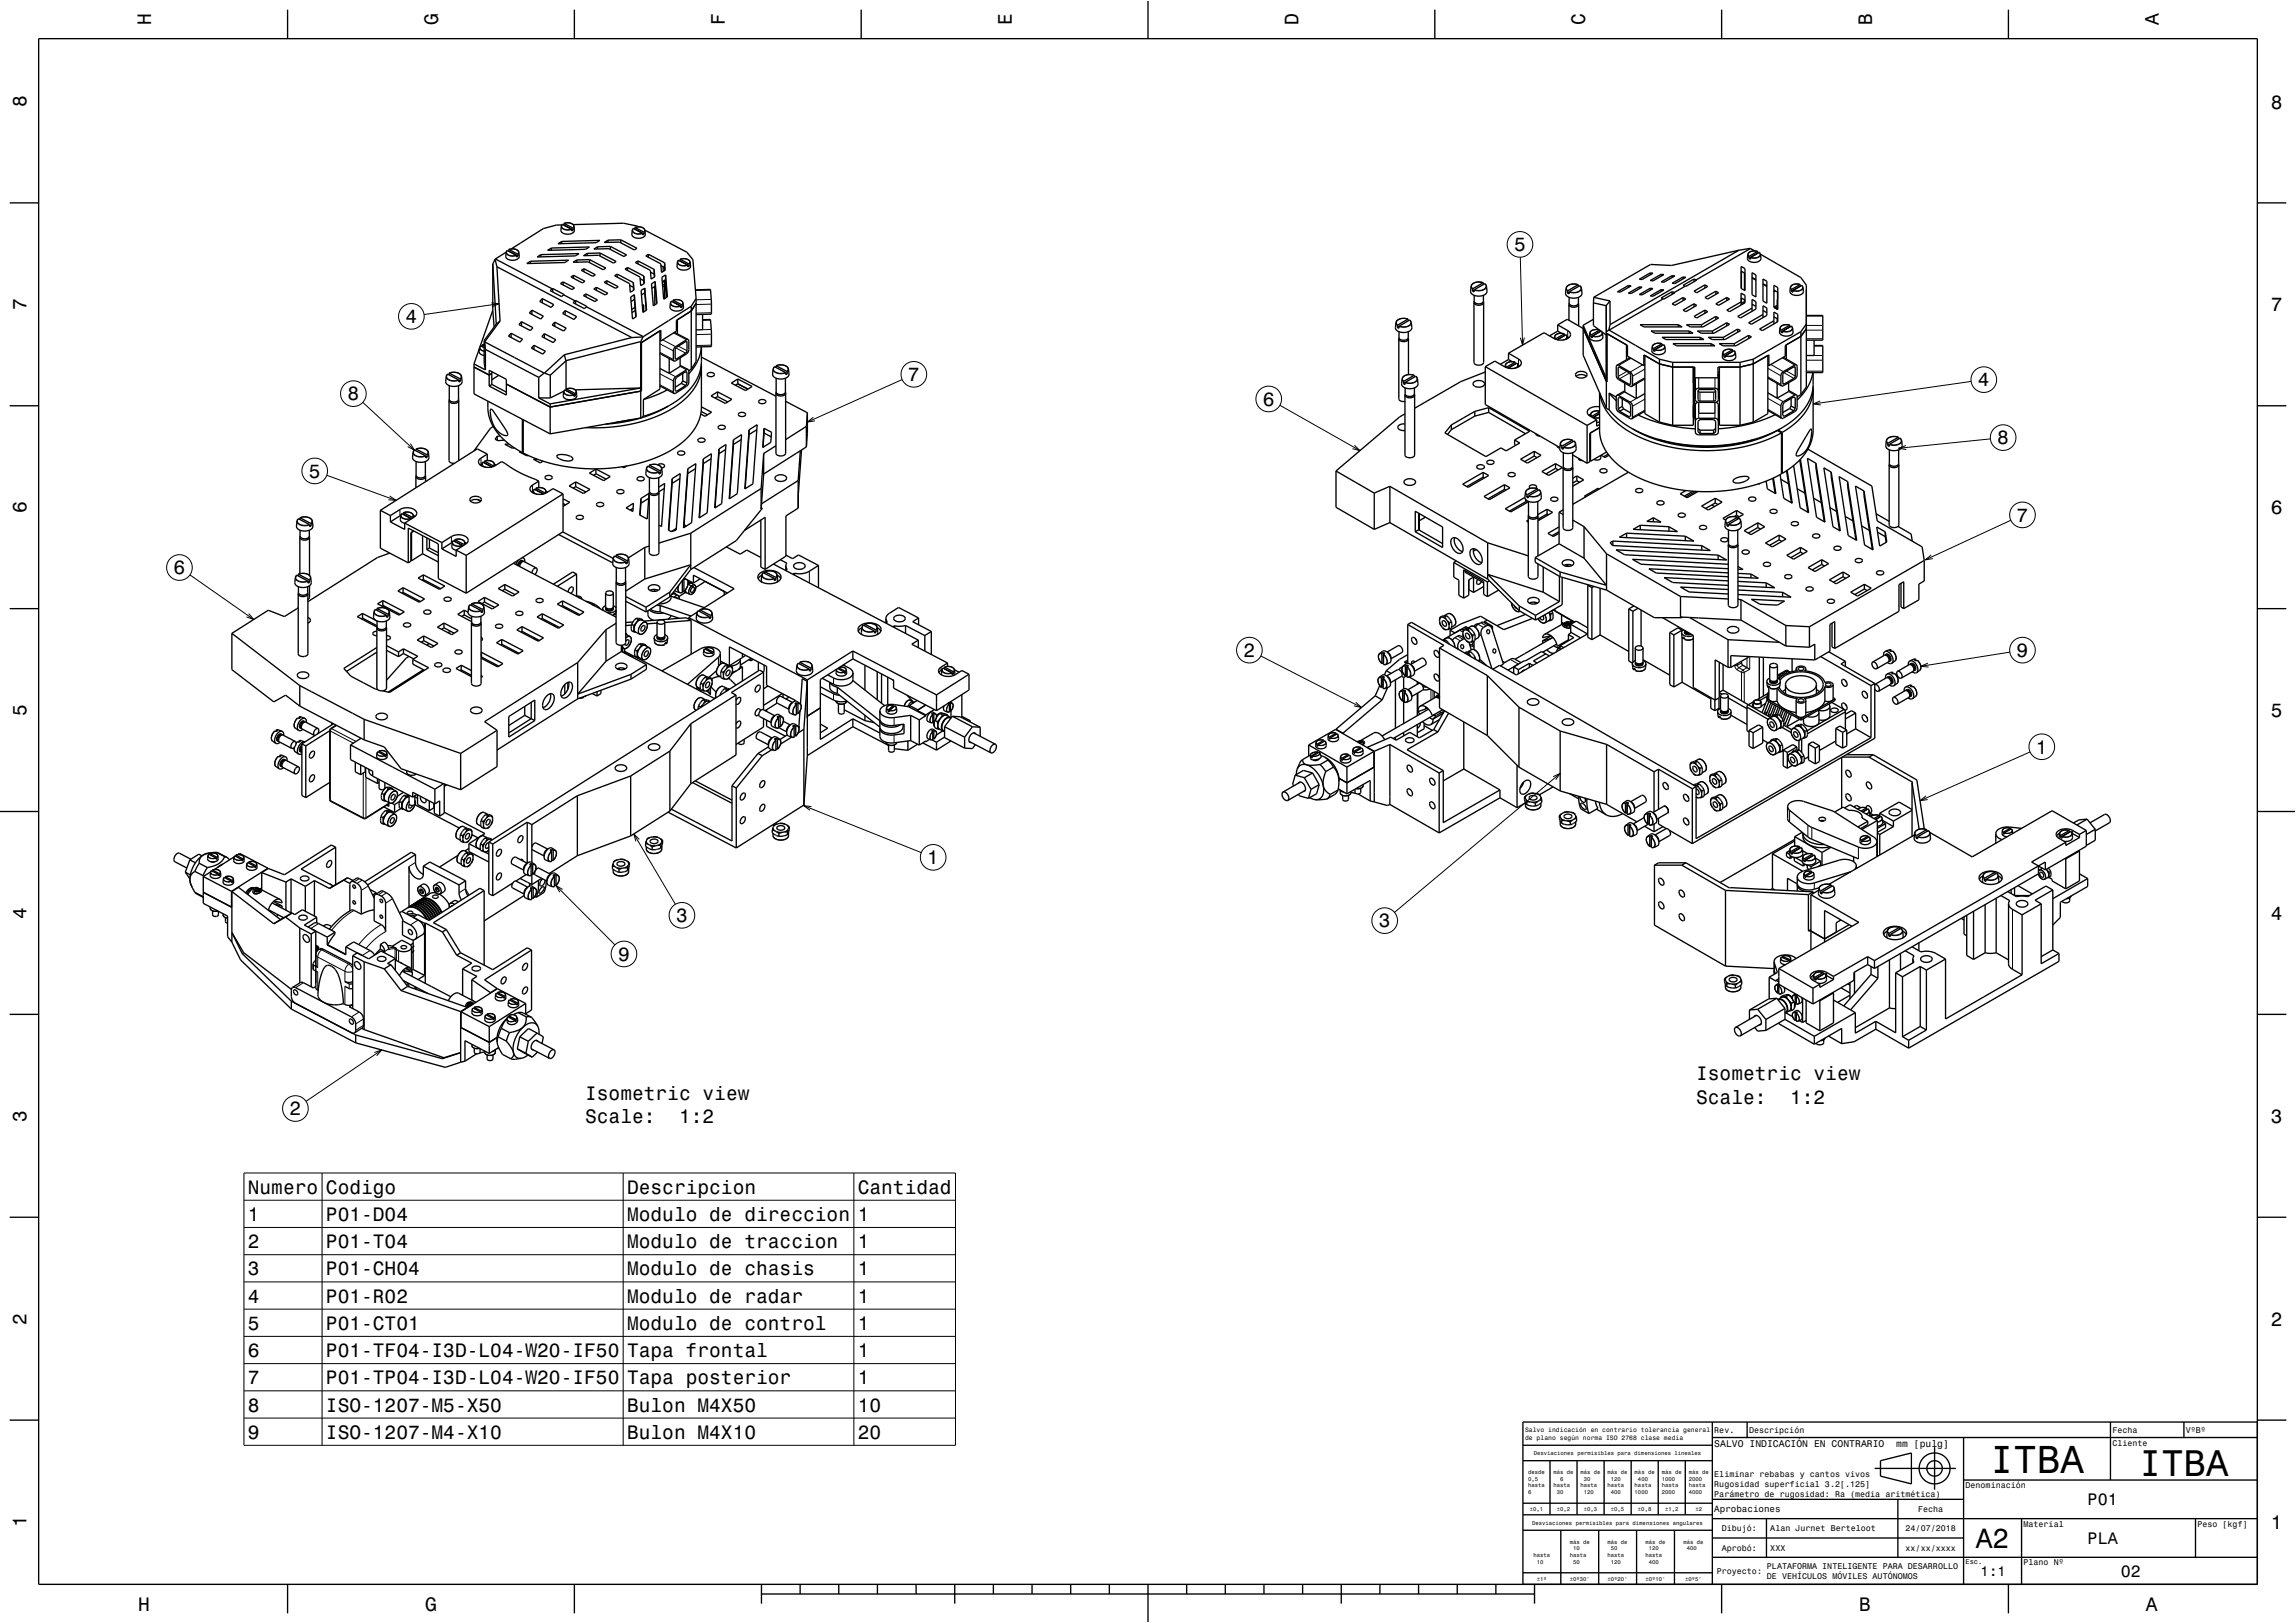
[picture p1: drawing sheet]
<svg xmlns="http://www.w3.org/2000/svg" width="594mm" height="420mm" viewBox="0 0 594 420" stroke-linecap="round" stroke-linejoin="round" font-family="sans-serif">
<defs><g id="words">
<text font-size="10.1" x="514.9" y="381.2">ITBA</text>
<text font-size="9.6" x="553.4" y="382">ITBA</text>
<text font-size="7.2" x="511.2" y="400.6">A2</text>
<g font-size="5">
<text x="39.1" y="6.5" transform="rotate(-90 39.1 6.5)">H</text>
<text x="113.3" y="6.5" transform="rotate(-90 113.3 6.5)">G</text>
<text x="187.5" y="6.5" transform="rotate(-90 187.5 6.5)">F</text>
<text x="261.7" y="6.5" transform="rotate(-90 261.7 6.5)">E</text>
<text x="335.9" y="6.5" transform="rotate(-90 335.9 6.5)">D</text>
<text x="410.1" y="6.5" transform="rotate(-90 410.1 6.5)">C</text>
<text x="484.3" y="6.5" transform="rotate(-90 484.3 6.5)">B</text>
<text x="558.5" y="6.5" transform="rotate(-90 558.5 6.5)">A</text>
<text x="6.8" y="27.8" transform="rotate(-90 6.8 27.8)">8</text>
<text x="587.5" y="28.1">8</text>
<text x="391.7" y="65">5</text>
<text x="6.8" y="80.3" transform="rotate(-90 6.8 80.3)">7</text>
<text x="104.9" y="83.6">4</text>
<text x="587.5" y="80.6">7</text>
<text x="234.9" y="98.6">7</text>
<text x="511.7" y="100">4</text>
<text x="89.9" y="103.6">8</text>
<text x="326.7" y="105">6</text>
<text x="516.7" y="115">8</text>
<text x="79.9" y="123.6">5</text>
<text x="6.8" y="132.8" transform="rotate(-90 6.8 132.8)">6</text>
<text x="521.7" y="135">7</text>
<text x="587.5" y="133.1">6</text>
<text x="44.9" y="148.6">6</text>
<text x="321.7" y="170">2</text>
<text x="521.7" y="170">9</text>
<text x="6.8" y="185.3" transform="rotate(-90 6.8 185.3)">5</text>
<text x="587.5" y="185.6">5</text>
<text x="526.7" y="195">1</text>
<text x="239.9" y="223.6">1</text>
<text x="6.8" y="237.8" transform="rotate(-90 6.8 237.8)">4</text>
<text x="174.9" y="238.6">3</text>
<text x="356.7" y="240">3</text>
<text x="587.5" y="238.1">4</text>
<text x="159.9" y="248.6">9</text>
<text x="438.8" y="279.6">Isometric view</text>
<text x="151.4" y="284.6">Isometric view</text>
<text x="438.8" y="285.6">Scale:</text>
<text x="463.1" y="285.6">1:2</text>
<text x="6.8" y="290.3" transform="rotate(-90 6.8 290.3)">3</text>
<text x="74.9" y="288.6">2</text>
<text x="151.4" y="290.6">Scale:</text>
<text x="175.7" y="290.6">1:2</text>
<text x="587.5" y="290.6">3</text>
<text x="64.1" y="308.9">Numero</text>
<text x="84.3" y="308.9">Codigo</text>
<text x="162.2" y="308.9">Descripcion</text>
<text x="221.9" y="308.9">Cantidad</text>
<text x="64.1" y="316">1</text>
<text x="84.3" y="316">P01-D04</text>
<text x="162.2" y="316">Modulo de direccion</text>
<text x="221.9" y="316">1</text>
<text x="64.1" y="323">2</text>
<text x="84.3" y="323">P01-T04</text>
<text x="162.2" y="323">Modulo de traccion</text>
<text x="221.9" y="323">1</text>
<text x="64.1" y="330">3</text>
<text x="84.3" y="330">P01-CH04</text>
<text x="162.2" y="330">Modulo de chasis</text>
<text x="221.9" y="330">1</text>
<text x="64.1" y="337.1">4</text>
<text x="84.3" y="337.1">P01-R02</text>
<text x="162.2" y="337.1">Modulo de radar</text>
<text x="221.9" y="337.1">1</text>
<text x="6.8" y="342.8" transform="rotate(-90 6.8 342.8)">2</text>
<text x="64.1" y="344.1">5</text>
<text x="84.3" y="344.1">P01-CT01</text>
<text x="162.2" y="344.1">Modulo de control</text>
<text x="221.9" y="344.1">1</text>
<text x="587.5" y="343.1">2</text>
<text x="64.1" y="351.2">6</text>
<text x="84.3" y="351.2">P01-TF04-I3D-L04-W20-IF50</text>
<text x="162.2" y="351.2">Tapa frontal</text>
<text x="221.9" y="351.2">1</text>
<text x="64.1" y="358.2">7</text>
<text x="84.3" y="358.2">P01-TP04-I3D-L04-W20-IF50</text>
<text x="162.2" y="358.2">Tapa posterior</text>
<text x="221.9" y="358.2">1</text>
<text x="64.1" y="365.3">8</text>
<text x="84.3" y="365.3">ISO-1207-M5-X50</text>
<text x="162.2" y="365.3">Bulon M4X50</text>
<text x="221.9" y="365.3">10</text>
<text x="64.1" y="372.3">9</text>
<text x="84.3" y="372.3">ISO-1207-M4-X10</text>
<text x="162.2" y="372.3">Bulon M4X10</text>
<text x="221.9" y="372.3">20</text>
<text x="6.8" y="395.3" transform="rotate(-90 6.8 395.3)">1</text>
<text x="587.5" y="395.6">1</text>
<text x="35.8" y="416.8">H</text>
<text x="110" y="416.8">G</text>
<text x="481" y="416.8">B</text>
<text x="555.2" y="416.8">A</text>
</g>
<g font-size="4.3">
<text x="540.1" y="389.6">P01</text>
<text x="540.1" y="399.6">PLA</text>
<text x="548.6" y="408.1">02</text>
</g>
<text font-size="3.6" x="512.4" y="407.8">1:1</text>
<g font-size="2.5">
<text x="443.5" y="374.4">SALVO INDICACIÓN EN CONTRARIO</text>
<text x="490.6" y="374.4">mm [pulg]</text>
</g>
<text font-size="2.4" x="443.5" y="391.4">Aprobaciones</text>
<g font-size="2.2">
<text x="443.5" y="370.8">Rev.</text>
<text x="452.5" y="370.8">Descripción</text>
<text x="546.5" y="370.8">Fecha</text>
<text x="565.5" y="370.8">VºBº</text>
<text x="546.5" y="374.1">Cliente</text>
<text x="443.5" y="382.3">Eliminar rebabas y cantos vivos</text>
<text x="443.5" y="384.9">Rugosidad superficial 3.2[.125]</text>
<text x="443.5" y="387.5">Parámetro de rugosidad: Ra (media aritmética)</text>
<text x="508.5" y="385.1">Denominación</text>
<text x="496.2" y="391.3">Fecha</text>
<text x="523.5" y="395.1">Material</text>
<text x="568.5" y="395.1">Peso [kgf]</text>
<text x="445.4" y="396.3">Dibujó:</text>
<text x="445.4" y="401.3">Aprobó:</text>
<text x="458" y="401.3">XXX</text>
<text x="458" y="396.3">Alan Jurnet Berteloot</text>
<text x="493" y="396.3">24/07/2018</text>
<text x="493" y="401.3">xx/xx/xxxx</text>
<text x="444.1" y="407.3">Proyecto:</text>
<text x="457.1" y="406">PLATAFORMA INTELIGENTE PARA DESARROLLO</text>
<text x="523.5" y="405.1">Plano Nº</text>
<text x="457.1" y="408.6">DE VEHÍCULOS MÓVILES AUTÓNOMOS</text>
</g>
<text font-size="1.8" x="508.5" y="404.7">Esc.</text>
<g font-size="1.7">
<text x="394.6" y="370.6">Salvo indicación en contrario tolerancia general</text>
<text x="394.6" y="372.6">de plano según norma ISO 2768 clase media</text>
</g>
<g font-size="1.4">
<text x="396.8" y="376.5">Desviaciones permisibles para dimensiones lineales</text>
<text x="395.3" y="381.4">desde</text>
<text x="395.3" y="383.2">0,5</text>
<text x="401.9" y="381.4">más de</text>
<text x="403.6" y="383.2">6</text>
<text x="408.9" y="381.4">más de</text>
<text x="409.8" y="383.2">30</text>
<text x="415.9" y="381.4">más de</text>
<text x="416.8" y="383.2">120</text>
<text x="422.9" y="381.4">más de</text>
<text x="423.8" y="383.2">400</text>
<text x="429.9" y="381.4">más de</text>
<text x="429.9" y="383.2">1000</text>
<text x="436.9" y="381.4">más de</text>
<text x="436.9" y="383.2">2000</text>
<text x="395.3" y="384.9">hasta</text>
<text x="395.3" y="386.6">6</text>
<text x="401.9" y="384.9">hasta</text>
<text x="402.8" y="386.6">30</text>
<text x="408.9" y="384.9">hasta</text>
<text x="409.8" y="386.6">120</text>
<text x="415.9" y="384.9">hasta</text>
<text x="416.8" y="386.6">400</text>
<text x="422.9" y="384.9">hasta</text>
<text x="422.9" y="386.6">1000</text>
<text x="429.9" y="384.9">hasta</text>
<text x="429.9" y="386.6">2000</text>
<text x="436.9" y="384.9">hasta</text>
<text x="436.9" y="386.6">4000</text>
<text x="395.8" y="391">±0,1</text>
<text x="396.4" y="394.5">Desviaciones permisibles para dimensiones angulares</text>
<text x="402.8" y="391">±0,2</text>
<text x="409.8" y="391">±0,3</text>
<text x="416.8" y="391">±0,5</text>
<text x="423.8" y="391">±0,8</text>
<text x="430.8" y="391">±1,2</text>
<text x="438.6" y="391">±2</text>
<text x="406.1" y="399.4">más de</text>
<text x="407" y="401.2">10</text>
<text x="415.9" y="399.4">más de</text>
<text x="416.8" y="401.2">50</text>
<text x="425.7" y="399.4">más de</text>
<text x="426.6" y="401.2">120</text>
<text x="435.5" y="399.4">más de</text>
<text x="436.4" y="401.2">400</text>
<text x="396.7" y="402.9">hasta</text>
<text x="397.6" y="404.6">10</text>
<text x="406.1" y="402.9">hasta</text>
<text x="407" y="404.6">50</text>
<text x="415.9" y="402.9">hasta</text>
<text x="416.8" y="404.6">120</text>
<text x="425.7" y="402.9">hasta</text>
<text x="426.6" y="404.6">400</text>
<text x="397.6" y="409">±1º</text>
<text x="406.1" y="409">±0º30'</text>
<text x="415.9" y="409">±0º20'</text>
<text x="425.7" y="409">±0º10'</text>
<text x="435.9" y="409">±0º5'</text>
</g>
</g></defs>
<g fill="none" stroke="#000" stroke-width=".35">
<path d="M10 10h574v400h-574zM74.4 2.5v7.5M148.6 2.5v7.5M222.8 2.5v7.5M297 0v10M371.2 2.5v7.5M445.4 2.5v7.5M519.6 2.5v7.5M2.5 52.5h7.5M145.4 58.2h-1.5l-3.3 1-8.3 5.2M145.8 58.2h-.1M145.8 58.2h.1"/>
<path d="M145.9 57.8a1.95 1.95 0 0 1 2.6 .8l.1 .9a1.98 1.98 0 0 1-3 .8l-.5-.6 .1-1.2 .3-.4 2.8 1.4M145.9 57.8l-.1 .4M145.9 57.8h.1M145.9 57.8l2.3 1.2 .1 .5M147.8 59.3l.1 .5 .4-.3M148.3 58.1l13-.3 3.9 .9M164.2 58.9a1.95 1.95 0 0 1 2.7 .7l.1 1a1.98 1.98 0 0 1-3 .8l-.5-.7 .1-1.2 .2-.4 2.8 1.5M164.2 58.9v.4M164.2 58.9l2.3 1.2 .1 .5M166.8 59.6l10.9 5.7 1.6 1.9 .8 10M584 52.5h7.5M127.5 68.3l.9 15.6"/>
<path d="M127.5 68.3v12M128.1 67.1l-.6 1.2M128.1 67.1l.5 1.9M128.2 67l-.1 .1M128.2 67l14.7 7.7M128.6 69l.8 14.1M128.6 69l34.8 18.4M131 65.2l-2.8 1.8M131.6 65h.1M131.6 64.9h-.1M131.6 64.6a1.94 1.94 0 0 1 2.6 .7l.1 1a1.98 1.98 0 0 1-2.9 .8l-.5-.7 .1-1.2 .2-.4 2.8 1.5M131.6 64.6v.4"/>
<path d="M131.6 64.6l2.3 1.2 .1 .5M133.5 66l.1 .5 .4-.2M136.3 68.2l.9-.6 9.9-.3-1 .6zM137.2 67.6v.6M139 66.5l.9-.6 9.9-.3-1 .6zM139.9 65.9v.6M140.3 77.3l3 1.5-.7 .8-3-1.6zM140.3 77.3v1.1M141.7 64.8l.9-.6 9.9-.3-1 .6zM142.6 64.2v.6M142.9 74.7l-.6 .5 3 1.6 .5-.5M143 74.7l3 1.5-.2 .1"/>
<path d="M143 74.7h-.1M143 74.7v.9M144.4 63.1l.9-.6 9.9-.3-1 .6zM145 73.4l.7-.4 2.9 1.5-.6 .4zM145.3 62.5v.6M145.7 73v.7M145.8 76.3l3 1.6M147.7 71.7l.7-.5 2.9 1.6-.6 .4zM148.4 71.2v.8M148.8 77.9l-.6 .4 3 1.6 .5-.5M148.9 77.8l3 1.5-.2 .1M148.9 77.8l-.1 .1"/>
<path d="M148.9 77.8v.9M149.2 67.3v.6M150.4 70l.7-.5 2.9 1.6-.6 .4zM150.9 76.5l.7-.4 3 1.5-.7 .4zM151.1 69.5v.8M151.6 76.1v.7M151.7 79.4l14.7 7.7M151.9 65.6v.5M152.5 67.2l4.2 2.2-.7 .4-3.8-2-3.9 .1 .9-.6M152.5 67.2v.8M152.5 67.2l-3.3 .1M153.6 74.8l.7-.4 3 1.5-.7 .4z"/>
<path d="M154.3 74.4v.7M154.6 63.9v.5M155.2 65.5l4.2 2.2-.7 .4-3.8-2-3.9 .1 .9-.6M155.2 65.5v.8M155.2 65.5l-3.3 .1M156.3 73.1l.7-.5 2.9 1.6-.6 .4zM157 72.6v.8M157.3 62.1v.6M157.9 63.8l4.2 2.2-.7 .4-3.8-2-4 .1 1-.6M157.9 63.8v.7M157.9 63.8l-3.3 .1M159.7 70.9l-.7 .5 3.9 2 .2 2.2 .9-.6-.1-1.9"/>
<path d="M159.7 70.9l4.2 2.2M159.7 70.9v.8M160.6 62.1v.7M160.6 62.1h-3.3M160.6 62.1l4.2 2.2-.7 .4-3.9-2.1-3.9 .2 1-.7M162.4 69.2l-.7 .5 3.9 2 .2 2.2 .9-.6-.2-1.9M162.4 69.2l4.1 2.2M162.4 69.2v.8M162.9 74l1 .4M163.2 76.9l.9-.6 .5 5.7-1 .6zM163.9 73.1v1.3M163.9 74.4v.7"/>
<path d="M164.1 77.5l-.8 .5M164.1 77.5l.4 4.5M164.1 76.3v1.2M164.3 79.5l-.9 .6M165.1 67.5l-.7 .4 3.9 2.1 .1 2.2 1-.6-.2-1.9M165.1 67.5l4.1 2.2M165.1 67.5v.8M165.6 72.2l.9 .4M165.9 75.2l.9-.6 .5 5.6-1 .7zM166.1 60.3l.1 .5 .4-.2M166.2 78.8h.1M166.2 78.8l.3 .2"/>
<path d="M166.5 79l-.3 .2M166.5 79v1.7M166.5 71.4v1.2M166.5 72.6l.1 .8M166.8 75.8l-.8 .5M166.8 74.6v1.2M166.8 75.8l.4 4.5M167.7 65.8l4.2 2.2M167.7 65.8l-.6 .4 3.9 2.1 .1 2.2 1-.6-.2-1.9M167.7 65.8v.8M168.3 70.4l.9 .5M168.5 73.5l1-.7 .5 5.7-1 .6z"/>
<path d="M169.2 69.7v1.2M169.2 70.9l.1 .8M169.4 74.1v4.8M169.5 74.1l-.9 .5M169.5 72.8v1.3M169.5 74.1l.4 4.5M171 68.7l.9 .5M171.2 68.8l-.2 .2M171.2 71.7l1-.6 .5 5.7-1 .6zM171.4 73.5l.5 .3M171.4 74l.5 .3M171.6 69v1.2"/>
<path d="M171.9 72.5v4.8M171.9 72.8l-.5 .3M171.9 68v1.2M171.9 69.2l.1 .8M172 72.5l.3 3.7M172.2 71.1v1.3M172.2 72.4l.4 4.5M172.2 72.4l-.9 .5M172.3 76.2v.8M172.5 76.2h-.2M174.1 78.1h-.1M174.1 77.7a1.94 1.94 0 0 1 2.6 .7l.1 1a1.98 1.98 0 0 1-2.9 .8l-.6-.6 .2-1.2 .2-.4 2.8 1.4"/>
<path d="M174.1 77.7v.4M174.1 77.7l2.3 1.2 .1 .5M175.9 67.5h.1M175.9 67.2v.3M175.9 67.1a1.94 1.94 0 0 1 2.6 .7l.2 1a1.98 1.98 0 0 1-3 .8l-.5-.6 .1-1.2 .2-.4 2.8 1.4M175.9 67.1l2.3 1.2 .1 .5M175.9 67.1v.1M176 79.1l.1 .6 .4-.3M177.8 68.6l.1 .5 .4-.3M178.8 79.2v16.3M178.8 79.2l-12.4 7.9M179.9 75l3.9-.1 .2 3.1v3.3l-3.9 .1"/>
<path d="M180.1 78.5l-1.3 2-3.8 2.4v2.8l-4 2.6M180.1 77.2v16.3l-1.3 2M180.1 77.2l-1.3 2M381.3 78.3a1.44 1.44 0 0 0 2.5 0M381.3 78.3v15.5a1.44 1.44 0 0 0 2.5 0v-15.5M381.4 77.9a1.39 1.39 0 0 0 2.4 0M381.4 77.9l-.1 .4M381.4 76.4v1.5M381.4 75l-.5 .3M383.7 73.2a2.29 2.29 0 0 0-3.1 .9l-.1 1.2a2.25 2.25 0 0 0 3.1 1.2l.4-.2a1.06 1.06 0 0 0 .7-1l-.2-1.5-.3-.4-2.7 1.6-.1 .5-.5-.2M383.7 73.2l.1 .4M383.7 73.2l-2.7 1.5-.1 .6"/>
<path d="M383.8 77.9v.4M383.8 76.4v1.5M405.9 78.8a1.45 1.45 0 0 0 2.5 0M405.9 78.8v4.1M406 78.5a1.38 1.38 0 0 0 2.4 0M406 78.4l-.1 .4M406 76.9v1.6M406 75.5l-.5 .3M408.3 73.7a2.28 2.28 0 0 0-3.1 .9l-.2 1.3a2.26 2.26 0 0 0 3.1 1.1l.3-.1a1.2 1.2 0 0 0 .9-1l-.2-1.5-.4-.5-2.7 1.6-.1 .6-.4-.3M408.3 73.7l.1 .4M408.3 73.7l-2.7 1.5-.1 .6M408.4 78.4v.4"/>
<path d="M408.4 76.9v1.6M408.4 78.8v5.5M412.2 78.4v5.9l1.6 1.1M412.2 78.4l3.4 .7M412.3 77l-.1 1.4M412.3 77l4.2 .9M415.6 79.1v26.5M415.6 79.1v6.8l.6-.5M416.5 77.9l-.9 1.2M416.5 77.9v6.1M418.5 75.5l2.8-1.6 .7 .1-2.8 1.6zM421.3 75.9l2.8-1.7 .7 .1-2.8 1.7z"/>
<path d="M421.3 73.9v.5M424.1 72.3l2.8-1.7 .7 .1-2.8 1.6zM424.1 76.2l2.8-1.6 .7 .1-2.8 1.6zM424.1 74.2v.5M426.9 72.6l2.9-1.6 .7 .1-2.9 1.6zM426.9 76.6l2.9-1.7 .7 .1-2.9 1.7zM426.9 70.6v.5M426.9 74.6v.5M429.8 73l2.8-1.7 .7 .1-2.8 1.6zM429.8 71v.5M429.8 74.9v.5M430.3 77.3l-14 8.1"/>
<path d="M432.6 78.6l2.8-1.6 .7 .4-2.8 1.6zM432.6 75.5l-2.8 1.6 .5 .2M432.6 75.5l.6 .2M432.6 73.3l2.8-1.6 .7 .1-2.8 1.6zM432.6 71.3v.5M432.6 75.5v.7M433.2 75.7l.1 .1-2.8 1.6-.2-.1M435.4 71.7v.5M435.4 77v.8M436 74.1l-2.8 1.6M438.3 75.4l2.8-1.7 .7 .4-2.8 1.7zM438.3 72.2l-2.9 1.6 .6 .3"/>
<path d="M438.3 72.2l.5 .2M438.3 72.2v.7M438.3 78.6v.8M438.8 72.4l.2 .1-2.9 1.6h-.1M441.1 77l2.8-1.6 .7 .4-2.8 1.6zM441.1 73.7v.8M443.9 78.6l2.8-1.6 .7 .4-2.8 1.6zM443.9 75.4v.8M446.7 77v.8M449.9 64.8l-17.5 3.9-5.4-.2-14.7 8.5M449.9 64.8l-33.4 19.2M450.4 70.2l1 .7"/>
<path d="M450.4 78.5h.1M450.4 68.9l1 .6v5.7l-1-.6zM450.4 78.1l-3.7 2.2 .7 .4 4-2.3v-2l-1-.5v3M450.4 77.1l1 .6M450.5 70.2v4.5M450.5 77.1v1.4M451.3 77.6v.8M451.3 78.1l-.8 .4M451.3 70.7v4.4M452.9 64.3l1 .6M452.9 64.3l-3 .5M452.9 64.3l-14.1 8.1"/>
<path d="M453.3 71.9l1 .6M453.3 78.7l1 .6M453.3 79.7l-3.7 2.2 .7 .4 4-2.3v-1.9l-1-.6v3.1M453.3 71.8l1 .6M453.3 70.6l1 .5v5.7l-1-.5zM454.7 65.1a1.75 1.75 0 0 0-1.9 0 1.75 1.75 0 0 0-.7 1.7 1.99 1.99 0 0 0 3 .8l.5-.6-.1-1.2-.4-.5-2.1 1.3-.1 .5-.5-.3M454.7 65.1l.1 .4M454.7 65.1l-2.2 1.2-.1 .5M454.8 65.4l.1 .1M454.8 65.5h.1M454.8 65.5l-2.4 1.3M455.5 65.8l10.4 6 1.4 2v26.4l-1.4 1.9"/>
<path d="M456.1 73.6l1 .5M456.1 73.4l1 .6M456.1 72.2l1 .6v5.7l-1-.6zM458.9 73.8l1 .6v5.7l-1-.6zM458.9 75.1l1 .5M459.3 75.3l-.4 .2M459.8 79.4l-.5 .3M459.9 75.6v1.9M459.9 77.5h-.1v2.5l-.9-.5 .9-.5M465.7 73.6a1.75 1.75 0 0 0-1.9 .1 1.75 1.75 0 0 0-.7 1.7 1.99 1.99 0 0 0 3 .8l.5-.7-.1-1.1-.3-.5M465.7 73.6l.1 .4M465.7 73.6l-2.2 1.3-.1 .5"/>
<path d="M465.8 74h.1M465.8 74l-2.4 1.4M466.1 73.9l-2.1 1.2-.1 .5-.5-.2M466.1 73.9h.1M116.2 96.6a2.44 2.44 0 0 1 3.2 .8l.1 1.3a2.28 2.28 0 0 1-3.2 1.1 1.23 1.23 0 0 1-1-1.1l.2-1.4 .3-.5 2.9 1.6M116.2 96.6l-.1 .4M116.2 96.6h.1M116.2 99.8v3.5a1.38 1.38 0 0 0 2.4 0v-3.5M116.2 96.6l2.8 1.4 .1 .6M118.7 98.4v.5l.4-.3M118.7 98.4l.4 .2M122.6 95l4 2.1 .6-.5"/>
<path d="M122.6 94.2v7.7l19.7 10.4M122.6 94.2l3 1.5M124.1 90.1l-1.5 4.1M124.7 89.6h.1M124.8 89.2l-.1 .4M124.8 89.2l.5 .3M125.3 90l-1-.5-.2 .4-.1 1.1a1.26 1.26 0 0 0 1.3 1M125.3 89.1l-.5 .1M125.3 88.1v5.9l.3 1.7M125.3 88.1l.1 .3M125.4 88.4v.1M125.4 88.5l.2 1.9"/>
<path d="M125.4 88.5l15.4 8.1M125.6 90.4l13.8 7.3M125.6 90.4v5.3M126.6 95.8l4.4 2.4v4l-4.4-2.3zM127.2 99.5l3.8 2M127.2 99.5l-.6 .4M127.2 96.2v3.3M127.5 80.3l-3.3 9.3M127.5 80.3l.3 4.3M128.4 83.9l-3.1 4.2M128.4 83.9h.1M129 97.1l-1.8 1.2"/>
<path d="M129.4 83.1l-4 5.3M129.4 83.1l-1 .8M131 99.4l11.3 5.9M132.2 86.2l3 1.6-.7 .7-2.9-1.5zM132.2 86.2v1.1M134.9 83.2l3 1.6-.7 .7-3-1.5zM134.9 83.2v1.1M137.6 80.3l3 1.5-.7 .8-3-1.6zM137.6 80.3v1.1M138.1 89.3l3 1.6-.7 .7-2.9-1.5zM138.1 89.3v1.1M139.4 97.7v5.3"/>
<path d="M140.8 96.6l-1.4 1.1M140.8 86.4l3 1.5-.7 .8-2.9-1.6zM140.8 86.4v1.1M140.9 96.5l1.5 .6M140.9 96.5l-.1 .1M142.4 97.1v5.9M143.5 83.4l3 1.5-.7 .8-2.9-1.6zM143.5 83.4v1.1M146 91.8l.4 1.5M146 91.8l-5.1 4.7M146.2 80.4l3 1.5-.7 .8-3-1.6zM146.2 80.4v1.1"/>
<path d="M146.4 93.3v.1M146.4 93.4v7.6M146.4 93.4l-4 3.7M163.4 87.4l-17.4 4.4M164.4 80.4l-.9 .5M165.8 88.4v19.8M165.8 88.4l-19.4 4.9M166 88.7v12.4M166.4 87.2l-.6 1.2M166.4 87.2l-3 .2M166.4 87.1v.1M170.7 85.6v15.1l-4.2 2.7"/>
<path d="M170.7 88.1l.3 .2M170.7 95.4l2.4 1.2M170.7 99.9l3.7 1.9M170.7 91.5l3.7 1.9M171 88.3v-2.8l-5.2 3.3M173.1 92.8v3.8M174.5 86l3.5 1.9M174.9 90l2.5-1.6h.3v2.4l-.1 .4-2.7 1.7-.2-.2v-2.2zM175.2 82.8v3.6M176 92.6v2.2l-2.9 1.8M176 94.5l2 1.1M176.3 99.2l-1.6 1"/>
<path d="M176.3 99.2l1.1 .6M176.6 98.5l-.3 .7M176.6 96.7v1.8M176.6 98.5l1.1 .6M177.4 96.2l.3 .2M177.7 96.4l-.3-.2-2.4 1.5-.3 .6v2.8l.3 .2 2.4-1.5M177.7 99.1l-.3 .7M177.7 96.4v2.7M178 95.6l-.4 .1-2.8 1.8-.5 .5-.1 3.4 .2 .4M178 95.6l.2 .4-.1 3.4-.5 .6-2.8 1.8h-.4M178 87.9h-.4l-3.1 2.1-.3 .8v2.2l.2 .4M178 87.9l.2 .4v2.2l-.3 .8-3.1 2.1h-.4"/>
<path d="M178.8 95.5l-.6 .4M181.4 94.2l.1 .6M181.4 89.8l-.3 1.9-.6 1.7-.9 1.6-1.4 1.7M181.5 89.8v4.1l-.3 2-.9 2.2-1.5 2.3-2.3 2.2-2.8 2.1-3.4 1.7-3.8 1.3M181.5 94.8l-.1 11.4-.4 2.1-1 2.3-2.3 2.8-3.1 2.5-3.8 2.1-4.4 1.6-3.5 .8-3.1 .6-3.5 .3h-3.7l-6.9-.7-2.8-.6-3.5-1-4-1.8v-8.6M181.5 94.8l-.2 1.7-.4 1.5-.7 1.6-1.1 1.6-2.8 2.9-3.8 2.4-4.6 2-5 1.3-5.4 .8-6 .1M181.5 92.4l19.2 10.1M181.8 82.7h2l.2 3.1v3.9l-3.9 .1M181.8 81.4v3.9l-1.7 .1M183 96.7a1.05 1.05 0 0 1 1.8 .4 1.06 1.06 0 0 1-1.8-.3zM189.2 99.1l1.7-1 3.7 1.9-1.7 1.1zM190.8 99.3l2.7 1.4"/>
<path d="M190.8 99.3l-.5 .4M190.9 99.3h-.1M190.9 98.1v1.2M190.9 99.3l2.6 1.4M200.7 94.7v.4M200.8 94.7a2.44 2.44 0 0 1 3.2 .8l.1 1.3a2.27 2.27 0 0 1-3.3 1.1l-.2-.1a1.1 1.1 0 0 1-.7-1l.2-1.5 .3-.4 2.8 1.5 .1 .6 .4-.3M200.8 94.7l2.8 1.4 .1 .6M200.8 94.7h-.1M200.8 97.9v3.5M203.2 97.9v3.5M203.2 96.5l.5 .2M361.9 87.7a1.44 1.44 0 0 0 2.5 0"/>
<path d="M361.9 87.7v15.5a1.25 1.25 0 0 0 1.6 .7M361.9 85.8v1.6a1.38 1.38 0 0 0 2.4 0v-1.6M361.9 87.3v.4M362 84.5l-.1 .5-.4-.3M362 84.4l-.5 .3M363.6 99l-.5 .3M364.2 82.6l-2.6 1.5-.1 .6M364.3 82.6a2.28 2.28 0 0 0-3.2 .9l-.1 1.3a2.26 2.26 0 0 0 3.1 1.1l.4-.2a1.06 1.06 0 0 0 .8-.9l-.2-1.6-.4-.4-2.7 1.7M364.3 82.6v.4M364.3 82.6h-.1M364.3 87.3l.1 .4M364.4 87.7v9.2"/>
<path d="M365.9 97.1a2.28 2.28 0 0 0-3.2 .9l-.1 1.3a2.26 2.26 0 0 0 3.1 1.2l.2-.1a1.2 1.2 0 0 0 .9-1.1l-.2-1.5-.3-.4-2.7 1.5-.1 .6-.4-.2M365.9 97.1l-2.7 1.6-.1 .6M365.9 97.1v.1M365.9 97.2v.4M381.3 98.9a1.82 1.82 0 0 1 2.8 .5 1.74 1.74 0 0 1-3-.1zM384.3 96.3l-6.3 2.4-12 7M384.3 94.9l26.3 15.2M384.3 94.9v9.8l19.3 11.1M389.7 95.1h.1M390.2 95.2v.1M390.3 91.4l2.6 1.5a1.14 1.14 0 0 1 .7 1.2 1.14 1.14 0 0 1-1.1 1l-1.4 .3-1.2-.2-3.2-1.7-2.4 1.4M390.3 93l.9 .6"/>
<path d="M390.3 93l-2.2 1.3M390.3 91.4v1.6M392 93.8a1.67 1.67 0 0 0-2.6 1.2M392 93.8l-2.3 1.3M392 93.8h.1M392 93.8v.3M392 94.1h.1M392 94.1l.1 .1M392 94.1l-1.9 1.2M392.4 94h.1M392.4 94l-2.2 1.2M392.4 94l.4 1"/>
<path d="M392.7 94.5l.4 .2M403 87.9h-.1M403 84.1l2.6 1.5a1.14 1.14 0 0 1 .7 1.2 1.14 1.14 0 0 1-1 1l-1.5 .2-1.2-.1-3.1-1.8-9.2 5.3M403 84.1l2.5-1.5 4.1 2.4 6 13.7M403 85.7l-2.1 1.2M403 85.7l.9 .5M403 84.1v1.6M404.7 86.4l-2.2 1.4M404.7 86.4a1.67 1.67 0 0 0-2.6 1.2M404.7 86.4l.1 .4M404.7 86.4h.1M404.8 86.7l.1 .1"/>
<path d="M404.8 86.8l-1.9 1.1M404.8 86.8h.1M405.4 87.1l.5 .3M405.5 87.6l-.1-.7-.3-.3-2.1 1.3M407.8 96.6a1.82 1.82 0 0 1 2.8 .4 1.74 1.74 0 0 1-3 0zM407.8 97.4l.9-.4a2.04 2.04 0 0 1 1.7 .4M409.6 84.2v7.7l6 13.7M409.6 84.2l6 13.7v-11.2l-1.1-.8M412.2 82.6l-2.6 1.6M413.8 85.4a1.75 1.75 0 0 0-1.8 0 1.75 1.75 0 0 0-.8 1.8 1.98 1.98 0 0 0 3 .7l.5-.6-.1-1.1-.4-.5M413.8 85.4l-2.1 1.3-.1 .5M413.8 85.4l.1 .1"/>
<path d="M413.9 85.5l.3 .2M413.9 85.5v.3M413.9 85.8h.1M413.9 85.8l-2.3 1.4M414.2 85.7l-2.1 1.2-.1 .5-.4-.2M415.6 86.2l5.4 3.2v2.8l4.3 2.4M415.8 86.4v12.4l-.2-.1M415.8 98.6l-.2 .1M416.2 85.4h.1M416.3 85.4l13 7.6M416.5 84l-.3 1.4M418.3 94.5l.5 .1 2.9 1.7 .4 .4 .2 .7v2.2l-.1 .4"/>
<path d="M418.3 94.5l-.2 .4v2.3l.3 .6 .4 .4 2.9 1.7 .5 .1M418.7 95l3 1.7 .2 .4-.2 2.4-2.9-1.7-.2-.4zM420.3 99.1v2.3l3 1.7M420.8 89.3v3.8M421.5 92.4v.3M421.7 92.6l-3.4 1.9M423.3 99.3v3.8M424.3 84h9.9l1 .6h-9.9zM425.5 92v15.1l3.8 2.1M425.5 94.5l-.2 .1M425.5 98l-3.3 2M427.1 85.7h9.9l1 .5h-9.9z"/>
<path d="M429.3 93v16.2M429.3 93l3.4 .8M430 87.3h9.8l1 .6h-9.8zM430 89a1.74 1.74 0 0 0-1.9 0 1.74 1.74 0 0 0-.8 1.7 1.99 1.99 0 0 0 3 .8l.5-.7-.1-1.1-.3-.5-2.2 1.3-.1 .5-.4-.3M430 89v.4M430 89l-2.2 1.2-.1 .5M430 89.4h.1M430 89.4l-2.3 1.3M432.7 93.8v16.3M432.7 93.8h17.5M432.8 88.9h9.9l1 .6h-9.9zM434.2 84v.6"/>
<path d="M435.4 80.3l2.9-1.7 .7 .4-2.9 1.7zM437 85.7v.5M438.1 95v15.1h-5.4M438.1 99.9h.2M438.1 99.5h.2M438.1 99.1h.2M438.3 81.9l2.8-1.6 .7 .4-2.8 1.6zM438.3 95v13.4h.3M438.3 96.3h.2M438.6 97.8v5.6l.3 .5 .6 .2M439.8 87.3v.6M440.2 84v.6"/>
<path d="M441.1 80.3v.8M442.7 88.9v.6M443 85.7v.5M443.9 81.9l.7 .4-4 2.3h-3.3l-1-.6h3.9M443.9 81.9v.8M443.9 81.9l-3.7 2.1M444.5 96.7v6.8l-.2 .4-.6 .2M444.5 96.3h.3M444.8 95v15.1h5.4M445.9 87.3v.6M446 91.9l-.1 .4M446.7 83.5l.7 .4-4 2.3h-3.3l-1-.5h3.9"/>
<path d="M446.7 83.5v.8M446.7 83.5l-3.7 2.2M448.2 90.5a1.75 1.75 0 0 0-1.9 0 1.75 1.75 0 0 0-.7 1.8 1.99 1.99 0 0 0 3 .7l.5-.6-.1-1.1-.3-.5-2.2 1.2-.1 .5-.5-.2M448.2 90.5l.1 .4M448.2 90.5l-2.2 1.4M448.3 90.9h.1M448.3 90.9l-2.4 1.4M448.7 88.9v.6M449.6 85.2l.7 .4-4 2.3h-3.3l-1-.6h3.9M449.6 85.2v.8M449.6 85.2l-3.7 2.1M450.2 93.8v16.3"/>
<path d="M452.4 86.8l-3.7 2.1M452.4 86.8l.7 .4-4 2.3h-3.3l-1-.6h3.9M452.4 86.8v.8M453.6 94.2l-3.4 .8h-5.7v2.8h-6v-2.8h-5.8l-3.4-.8-4-2.4v2.8M453.6 94.2l3.8-2.2v15.1l-3.8 2.1M453.6 93v16.2M453.6 94.2l4-2.4v2.8M453.6 93l-3.4 .8M456.1 80.4l1 .5M456.1 81.4l-3.7 2.1 .7 .4 4-2.3v-1.9l-1-.6v3.1M457.4 94.5l.2 .1M457.4 97.8l3.5 2.1"/>
<path d="M458.9 83l-3.7 2.2 .7 .4 4-2.3v-2l-1-.5v3M458.9 82l1 .6M459.8 99.2v3.8M459.8 82.5v.8M459.8 82.6h.1M461.4 92.5l3.4 1.9M461.4 96.5l2.7-1.6 .3 .1v2.4l-.1 .4-2.8 1.6-.3-.2v-2.2zM462.7 99v2.3l-2.9 1.7M463 84.2a1.74 1.74 0 0 0-1.9 0 1.74 1.74 0 0 0-.7 1.7 1.99 1.99 0 0 0 3 .8l.5-.7-.1-1.1-.3-.5-2.2 1.3-.1 .5-.5-.3M463 84.2l-2.2 1.2-.1 .5M463 84.2h.1M463.1 84.2v.4"/>
<path d="M463.1 84.6h.1M463.1 84.6l-2.4 1.3M464.8 94.4l-.5 .1-3.3 2-.3 .8v2.2l.2 .4M464.8 94.4l.1 .4v2.2l-.2 .8-3.3 2-.5 .1M465.9 87.1l-3.8 2.1v3.7M465.9 85.8v16.3M465.9 87.1l-4 2.3v2.8l-4.3 2.4M465.9 85.8l-12.3 7.2M467.3 85.1l-1.4 2M467.3 83.9l-1.4 1.9M467.3 81.6h4.3v6.4h-4.3M469 96.4l-.5 1.9-.8 1.8-1.2 1.8-1.6 1.6"/>
<path d="M469.1 96.4l-.1 3.8-.5 2.4-1.3 2.6-2.2 2.6-3 2.3-3.3 1.8-4.1 1.6-4.6 1.1-4.7 .6-5.4 .2-4.7-.4-5-1-4.4-1.4-3.8-1.8-3.2-2.2-2.5-2.5M469.3 89.4h2.3v7h-4.3M469.3 88v4h-2M2.5 105h7.5M107.3 116.5h.1M107.3 116.5l2.8 1.5M107.6 116.3v.3M107.6 116.2a2.44 2.44 0 0 1 3.2 .9l.2 1.2a2.28 2.28 0 0 1-3.3 1.2l-.2-.1a1.11 1.11 0 0 1-.8-1.1l.2-1.4 .3-.4M107.6 116.2l2.8 1.5 .1 .6M107.6 116.2v.1M107.7 119.4v3.6a1.39 1.39 0 0 0 2.3 0v-3.6M110.1 118l.4 .3"/>
<path d="M110.1 118v.5l.4-.2M116.2 103.7a1.45 1.45 0 0 0 2.5 0M116.2 103.7v15.5a1.15 1.15 0 0 0 1.4 .7M116.2 103.3v.4M118.6 103.3l.1 .4M118.7 119.2h.1M118.7 103.7v15.5M125.3 119.6l-.1 .1M125.3 119.4a1.94 1.94 0 0 1 2.6 .7M125.3 119.4l2.4 1.3M125.3 119.4l-.1 .4M126.1 117.5l-1.7 1a1.15 1.15 0 0 0-.6 1.3 1.15 1.15 0 0 0 1.1 .9l1.2 .3 1.2-.2 2.5-1.3 4.4 2.7 5.2 2.3"/>
<path d="M126.1 117.5v1.6M126.1 117.5l-2.6-1.3-25.1 15.9M126.1 119.1v.1M126.1 119.1l-.1 .1M126.2 103.8v2.3l.3 1.6 .6 1.7 1 1.8 1.4 1.7 1.7 1.6 3.9 2.6M127 105.9h.2l.6 .8a28 28 0 0 1 3.5 5.6 .49 .49 0 0 1-.2 .5 .49 .49 0 0 1-.6-.1 6.4 6.4 0 0 1-3.5-6.8zM127.6 110.4l-.7 .4-4.3 5.9M128.6 112.9l-.5 .8 .7 .3 1.7-.1M128.6 112.9v1M129.4 112.8l-.8 .1M131.7 114.9l-1.1 .1 1.9 1 .6-.1M134.7 116.9h-.4l1.9 1h.5"/>
<path d="M135.1 108.5v8.6M135.4 117l-.3 .1M138.9 118.8l-.9 .1 1.8 .9 .7-.5M139.4 103l2.9 1.5M139.4 103h3M142.3 104.5v7.8M143.4 105.1l-1.1 .2M144.2 117.8a4 4 0 0 1 4 .9 1.09 1.09 0 0 1-1.5 .6 2.66 2.66 0 0 1-2.7-1.3zM145.9 101.2l-3.5 1.8M146.4 101h-.1M146.4 101h.1M146.4 101.1h.1"/>
<path d="M146.4 101.1l2.5 1.2M146.5 100.7a1.94 1.94 0 0 1 2.6 .7l.1 1a1.97 1.97 0 0 1-3 .8l-.5-.7 .1-1.2 .3-.4 2.3 1.2 .1 .5 .4-.3M146.5 100.7l2.3 1.1 .1 .5M146.5 100.7l-.1 .4M148.8 100.9l17-.5-23.5 4.1M163.2 108.6l-3.8 .7M165.8 101l.2 .1M165.8 108.2l-23.5 4.1M166 101.1l-23.7 4.2M166.5 103.4v4.3M166.5 107.7l-.7 .5M172.6 100.9l-2.7 1.3-3.4 1.2"/>
<path d="M172.8 105.1l-3.7 1.9-3.6 1.3-4.4 1-4.4 .5M175.4 117a1.05 1.05 0 0 1 1.7 .4 1.06 1.06 0 0 1-1.8-.3zM180.6 113.7a1.05 1.05 0 0 1 1.8 .4 1.05 1.05 0 0 1-1.9-.3zM181.4 106.5l1.6 .8M181.5 105.3l2.6 1.4-1.7 1-1.1-.5M182 118.7l2.1-1.3-1.1 15.3-2.1 1.3zM182 118.7v1.3M182 120l-1 14M184 102.5l1.6-1.1 3.7 1.9-1.6 1.1zM184 118.7l-2 1.3M185.6 102.6l-.6 .4M185.6 102.6l2.7 1.4"/>
<path d="M185.6 101.4v1.2M185.9 110.3a1.05 1.05 0 0 1 1.7 .4 1.06 1.06 0 0 1-1.8-.2zM186 116.2l1.8-1.2-1.1 15.3-1.8 1.2zM186 116.2v1.2M186 117.4l-1 14M187.7 116.3l-1.7 1.1M189.8 113.8l2.1-1.3-1.1 15.3-2.1 1.3zM189.8 113.8v1.2M189.8 115l-1.1 14M191.1 107a1.05 1.05 0 0 1 1.8 .4 1.06 1.06 0 0 1-1.9-.3zM191.8 113.8l-2 1.2M193.8 111.2l2.1-1.3-1.1 15.3-2.1 1.3z"/>
<path d="M193.8 111.2v1.3M193.8 112.5l-1 14M195.8 111.2l-2 1.3M196.4 103.6a1.07 1.07 0 0 1 1.7 .4 1.15 1.15 0 0 1-1.8-.1zM197.6 117.4v5.3M197.6 117.4l-.7 9M197.7 110.8l1.9 1.1-.2 2.6-2.1 1.3zM197.7 112.1l1.8 .9M197.7 110.8v1.3M197.7 112.1l-.3 3.6M200.7 101.8a1.44 1.44 0 0 0 2.5 0M200.7 101.8v15.5a1.45 1.45 0 0 0 2.5 0v-15.5"/>
<path d="M200.7 115.3l-3.1 2.1M200.8 101.4a1.39 1.39 0 0 0 2.4 0M200.8 101.4l-.1 .4M203.2 101.4v.4M203.2 103.9l5.7 2.9M207 116.7l-.5 7.7M207.4 116.5l-.9 11.5M208.6 110.3l-5.4 3.5M208.6 110.3v5.4M208.6 115.7l-11 7M208.9 106.8v5.3l-.3 3.6M208.9 106.8l-.3 3.5"/>
<path d="M363.5 109.7a1.23 1.23 0 0 0-1.8 1.1 1.81 1.81 0 0 0 1.8 .6M363.5 102.2a1.44 1.44 0 0 0 2.5 0M363.5 102.2v15.5a1.44 1.44 0 0 0 2.5 0v-15.5M363.5 107.1l-1.4 .8-16.5 14M363.5 100.4v1.5a1.38 1.38 0 0 0 2.4 0v-1.5M363.5 101.9v.3M365.9 101.9l.1 .3M375.5 110l-1.7 2 10.6 6.2 3.9-2.3 1.3 .8 3.6-2.1-1.4-.7M375.5 110v1.2M375.5 111.2l-1 1.2M381.5 106.5l-6 3.5M381.5 107.7l-6 3.5"/>
<path d="M381.5 106.5v1.2M384.8 119.4a1 1 0 0 1 1-.4 1 1 0 0 1 .7 .8 1.04 1.04 0 0 1-1 .4 1.04 1.04 0 0 1-.8-.7zM385.1 106.7l-3.6 1M385.1 105.5v1.2M385.1 105.5l-3.6 1M385.1 106.7l9.6 5.5M385.1 105.5l10.6 6.1-3.9 2.3M391.8 113.9v1.2l.3 .1M393.4 118.8l3.5-2 1.8 1-3.5 2.1zM396.9 118l.7 .4M396.9 118l-2.5 1.5M396.9 116.8v1.2"/>
<path d="M397.4 112.2a.82 .82 0 0 0 1 .6M402.4 120v1.2M402.9 115.5l.1 .2 .5 .3M402.9 115.4v.1M404.4 117.2v3.5M404.5 115.8l-.1 .5-.4-.3M404.5 115.7l-.5 .3M406.8 113.9a2.28 2.28 0 0 0-3.1 .9l-.2 1.3a2.26 2.26 0 0 0 3.1 1.1h.2a1.2 1.2 0 0 0 1-1.1l-.2-1.3-.4-.7M406.8 113.9l.1 .4M406.8 113.9l-2.7 1.5-.1 .6M406.9 117.7l3.7 2.2M406.9 117.2v3.5"/>
<path d="M407.2 114.2h.1M407.2 114.2l-2.7 1.6M408.4 118.6a.83 .83 0 0 0 1 .6M410.6 110.1v9.8M411.3 119.3l.2 .1M411.5 112v7.4M411.5 107.2l-.4 .3M412 108.1l1.8-1-1.6 1.1M413.1 108.7l-2.5 1.4M413.1 108.7v1.6l.7-.4M413.8 101.6l.1 11 .7 2.4 1.4 2.5 2.8 2.9 3.5 2.4 4.7 2.1 4.7 1.3 3.4 .6 3.9 .4h3.8l3.7-.2 3.4-.5 3.5-.8 3-1 3-1.3 1.5-.8v-10.6M413.8 105.3a2.57 2.57 0 0 0-3.2 1.4l.5 .8 2 1.2"/>
<path d="M413.8 109.2l-.7 .1M413.8 110.7l-2.5 1.4v7.4l-.7 .4M413.8 106.6l-2 1.3M413.8 106.4a1.79 1.79 0 0 0-2.3 .8l-.1 .5M413.9 101.8l.6 2.3 1 2 1.6 2.1 2.2 2 2.6 1.8 2.8 1.4 3.4 1.2 3.6 1 4.1 .7 3.7 .3h3.5l4-.3 3.6-.6 3.6-.9 3.9-1.4 2.8-1.4M414.1 117.8v.7a1.21 1.21 0 0 1-1.7 .4M414.2 117.8l1 .6 1-.6M415.6 105.6l.7 .5M415.6 117l-4.1 2.4M416 117.5l-1.1 .7M416.3 101.7l1.8 2M416.3 101.7v4.4"/>
<path d="M416.3 101.7l1.8 1.1M418.3 102.3l-.2 .4v2.8l.3 .7 .4 .4 2.9 1.7 .5 .1M418.3 102.3h.5l2.9 1.8 .4 .4 .2 .6v2.9l-.1 .4M418.6 105.8v-2.8l.4-.2 2.5 1.4 .4 .7v2.7l-.4 .3-2.5-1.5M418.6 105.8l.4 .6M419.7 103.2v2M419.7 105.2l.4 .6M419.7 105.2l-1.1 .6M420.1 105.8l1.8 1M420.1 105.8l-1.1 .6M420.3 101.1l-2 1.2M422.5 111l3.9 2 4.6 1.5 4.5 .9 4.9 .3 4.5-.1 4.4-.5 5.7-1.5 4.8-2.2 1.1 .6"/>
<path d="M423.8 107.4l3.3 1.3 4 1.2 4.1 .8 3.4 .3M425.5 101.9l-2.2 1.2M425.5 106.4l-3.3 2M429 113.7l5.7 1.3 6.5 .5 6.7-.4 6-1.4M429.3 109.2l3.4 .9M438.1 108h.2M438.1 101.7h.2M438.1 104.9h.2M438.3 103.6h.3M438.3 104.4h.5M438.3 100.3h.3M438.6 101.2l.2-.5 .7-.2h4.3l.5 .1 .3 .6"/>
<path d="M438.6 109l.2-.5 .7-.3 4.3 .1 .6 .3 .2 .4M439.3 104.1l-.5 .3M439.3 110.9l.5 .4M439.3 101.1l.5 .4h3.6l.4-.4M439.4 101l.4-.2 3.8 .1 .3 .3-.1 2.4-.4 .2-3.9-.1-.2-.3zM439.5 104.1h4.2M439.5 104.1v2.8h4.2v-2.8M439.8 111.3v.9M439.8 112.2l-.5-.4v-2.8l.5-.4h3.5l.6 .4v2.8l-.6 .4M439.8 111.3h3.5M439.8 112.2h3.5M443.3 111.3v.9"/>
<path d="M443.9 110.9l-.6 .4M443.9 104.1l.5 .3 .2 .4v7l-.3 .5-.6 .2h-4.4l-.6-.3-.1-.4v-7l.2-.4M444.6 108.4h.2M453.6 109.2l-3.4 .9M457.4 101.7l2.4 1.3M457.4 106.2l3.5 2.1M459.3 107.3l-3.5 1.4-3.1 1-4 .8-4.1 .5M460 111.3v.2M460 111.3l1.1 .6M460 111.4l-.1 .1M460.4 111l-.4 .3M461.1 111.9v10.6"/>
<path d="M462.7 101l2.1 1.2M463 105.7l-1.8 1M463 105.7l1.1 .6M463.4 105.1l-.4 .6M463.4 103.1v2M463.4 105.1l1 .6M464.4 105.7v-2.8l-.3-.2-2.5 1.4-.4 .7v2.7l.4 .3 2.5-1.5M464.4 105.7l-.3 .6M464.8 102.2h-.5l-2.9 1.8-.5 .5-.2 3.4 .2 .4M464.8 102.2l.1 .4-.1 3.4-.5 .5-2.9 1.7-.5 .1M465.6 119l2.1 13.6M465.8 118.8l2.1 13.9-2.2-1.3-1.7-10.9"/>
<path d="M465.9 102.1l-1 .6M467.6 118.6l2.2 1.3 2.4 15.2-2.2-1.2zM467.7 116.2l16.6 9.6 1.4 9 11.6 6.7 .5 3.5M468.4 111.1l.1-.1a6.9 6.9 0 0 1-2.8 6.8l-.5 .2a.39 .39 0 0 1-.5-.1 .39 .39 0 0 1 0-.5zM469.1 100.1v.6M469.1 100.7v11l-.6 2.8-1.1 2.2-1.6 2.1-2.1 2-2.6 1.7M469.1 100.7l-.2 1.6-.4 1.6-1.6 3-2.6 2.8-3.2 2.2M469.8 119.9v1.2l2.2 13.9M488.8 116.4v3.6a1.38 1.38 0 0 0 2.4 0v-3.6M488.8 119.9l-.1 .4M488.8 115l-.4 .3M491.2 113.2a2.28 2.28 0 0 0-3.2 .9l-.1 1.2a2.31 2.31 0 0 0 3.3 1.1l.7-.4 .2-.6-.1-1.3-.4-.7"/>
<path d="M491.2 113.2l-2.7 1.5-.1 .6M491.2 113.2h.1M491.2 113.2v.4M491.2 119.9v.4M491.5 113.4l-2.6 1.5-.1 .6-.4-.2M491.5 113.4h.1M584 105h7.5M77.6 139.1a1.44 1.44 0 0 0 2.5 0M77.6 139.1v9.4M77.6 134a2.44 2.44 0 0 1 3.2 .9l.1 1.2a2.28 2.28 0 0 1-3.2 1.1l-.2-.1a1.1 1.1 0 0 1-.8-1l.2-1.4 .3-.4 2.9 1.5M77.6 134l-.1 .4M77.6 134l2.8 1.5 .1 .5"/>
<path d="M77.6 138.7a1.39 1.39 0 0 0 2.4 0M77.6 138.7v.4M77.6 137.2v1.5M80 138.7l.1 .4M80 137.2v1.5M80.1 139.1v9.8M80.1 135.8v.5l.4-.3M80.1 135.8l.4 .2M98.4 132.1v9.8l7.2 3.8M98.4 132.1l2.6 1.3M101 133.4l2.5-1.5a3.3 3.3 0 0 1 4.3 .6v.5l-.3 .6-2.8 1.8M101 135.1l3.7 1.9v-1.6"/>
<path d="M101 133.4v1.7M103.7 133.4l-2.7 1.7M104.3 133.1h.1M104.3 132.7a1.94 1.94 0 0 1 2.7 .7v.5M104.3 132.7l2.3 1.2 .1 .2M104.3 132.7v.4M104.7 135.4l9.6 5M106.2 134.1l.1 .2M106.5 134.2l-2.6-1.3-.2 .4-.1 1.1a1.13 1.13 0 0 0 1.1 1M106.9 133.4l.5 .2M107.6 123.3a1.44 1.44 0 0 0 2.5 0M107.6 123.3v2.9"/>
<path d="M107.7 123l-.1 .3M109.3 138.6v4.7M110 123l.1 .3M110.1 123.3v1.3M110.4 139.2v3.1M111.1 139.5v2.3M117.6 139.7v.4M117.7 139.7a1.94 1.94 0 0 1 2.6 .7v.5M117.7 139.7l2.3 1.2v.2M117.7 139.7h-.1M121.7 128.9a1.84 1.84 0 0 1 2.8 .4 1.73 1.73 0 0 1-3 0zM123.6 129.3l.8 .4a2.15 2.15 0 0 0-2.7 0"/>
<path d="M124.6 120.6l.3-1 2.3 1.2M124.7 120l-.5 .3M127.7 120.7h.1M127.9 120.1l.5 .3M127.9 120.1l.1 .5M137.9 127.6l.4-1 2.3 1.2M138 127l-.5 .3M138.6 126.6l-.1 .1M138.6 126.4a1.94 1.94 0 0 1 2.6 .7M138.6 126.4v.4M138.6 126.4h.1M138.7 126.4l2.3 1.3"/>
<path d="M139.4 124.5l-1.6 1a1.15 1.15 0 0 0-.7 1.3 1.15 1.15 0 0 0 1.2 .9l1.1 .2 1.2-.1 2.5-1.4 2.6 1.4M139.4 124.5v1.6M139.4 126.1v.1M139.4 126.1l-.1 .1M140.5 127.8h.1M141 127.7h.1M141.1 123.3a1.07 1.07 0 0 1 1.8 .4 1.15 1.15 0 0 1-1.9-.1zM141.2 127.1l.1 .5M141.2 127.1l.5 .2M144.5 138.3l14 7.4M145.6 137.7l13.1 6.8M145.7 127.8v9.8l-25.1 15.9"/>
<path d="M145.7 129.1l1.7 .9-1.7 1M145.7 127.8l-25.1 15.9M145.7 130.3l.6 .3M147.2 125.8l1.7-1.1 3.7 1.9-1.6 1.1zM148.9 125.9l-.6 .4M148.9 124.7v1.2M148.9 125.9l2.7 1.4M149.2 133.6a1.05 1.05 0 0 1 1.7 .4 1.06 1.06 0 0 1-1.8-.2zM152.5 122.4l1.7-1 3.7 1.9-1.7 1.1zM154.2 122.6l-.6 .4M154.2 122.6l2.6 1.4M154.2 121.4v1.2"/>
<path d="M154.4 130.3a1.05 1.05 0 0 1 1.8 .4 1.06 1.06 0 0 1-1.9-.3zM159.7 127a1.05 1.05 0 0 1 1.7 .4 1.05 1.05 0 0 1-1.8-.3zM162 131.4l1.9-1.2-.2 2.2zM162 120.6l.1 .1M162.2 120.6l-.8 .5-.5-.3M163.8 131.5l-.8 .5M164.9 123.6a1.05 1.05 0 0 1 1.8 .4 1.06 1.06 0 0 1-1.9-.2zM165.8 129l2.1-1.3-.5 6.6-1.9-1zM165.8 129v1.2M165.8 130.2l-.2 3.1M167.8 129l-2 1.2M168 127.5a1.45 1.45 0 0 0 2.5 0"/>
<path d="M168 127.5v15.5a1.44 1.44 0 0 0 2.5 0v-15.5M168 120.4a2.44 2.44 0 0 1 3.2 .8l.1 1.3a2.28 2.28 0 0 1-3.2 1.1l-.2-.1a1.11 1.11 0 0 1-.8-1l.2-1.4 .3-.5 2.8 1.5 .1 .6 .4-.3M168 120.4l-.1 .4M168 120.4l2.8 1.4 .1 .6M168 127.2a1.38 1.38 0 0 0 2.4 0M168 127.1v.4M168 123.6v3.6M170.2 120.3a1.14 1.14 0 0 1 1.7 .3l-.3 .4-.4 .1M170.4 126.1l1.6-1-.8 11.2-.7-.4M170.4 127.1l.1 .4M170.4 123.6v3.6M170.5 122.2l.4 .2"/>
<path d="M171.9 126.4l-1.5 .9M173.9 123.9l2.1-1.4-1.1 14.7-1.2 .4M173.9 123.9v1.2M173.9 125.1l-.9 12.1M173.9 123.9l-1 13.3 .8 .4M175 136.7l-1.3 .9M175.9 123.8l-2 1.3M177 135.8l.6 .3M177.9 121.3l2.1-1.3-1.1 15.3-2.1 1.3zM177.9 121.3v1.2M177.9 122.5l-1 14M178.7 138v9.4"/>
<path d="M178.7 138l-8.2 2.5M179.9 121.3l-2 1.2M192.6 137.3l5.3-3.4v13.4M196.8 134.6v12.2l1.1 .5M196.9 126.4l-18.2 11.6M196.9 126.4v5.3M196.9 131.4v.3M196.9 131.4l.3 .1M197.2 131.5l-6.7 8.4-11.8 7.5M197.2 131.5l-.3 .2M197.6 122.7l-.7 8.7M200.7 123.2a1.85 1.85 0 0 1 2.8 .5 1.73 1.73 0 0 1-3 0z"/>
<path d="M206.5 124.4l-9.5 6M206.5 131.5l-3.2 2v10.4l-5.4 3.4M206.5 124.4v7.1M206.5 131.1v.4M345.6 121.9v9.4l9.9 5.7M345.6 121.9l9.9 5.7M355.5 127.6v9.4M359.6 125.9v9.3M359.6 135.2l25.3 14.7M359.6 125.9l25.3 14.6M359.6 125.9l-4.1 1.7M359.6 135.2l-4.1 1.8"/>
<path d="M363.4 124.3a1.83 1.83 0 0 1 2.8 .4 1.72 1.72 0 0 1-3 0zM366.1 132.3l7.1 4.1v5.3l-7.1-4.1zM367 137.1l6.2 3.6M367 137.1l-.9 .5M367 132.8v4.3M367.2 132.9v4.3M368.8 133.8l-1.6 1M375.7 139.3a1.82 1.82 0 0 1 2.4 1.3 1.67 1.67 0 0 1-.4 2.6 2.81 2.81 0 0 1-2-3.9zM376.3 139.1a3.1 3.1 0 0 0 2.1 3.6M378.4 125.3l5.3-3.1 1.4 .9-5.3 3zM382.2 120.5a1.1 1.1 0 0 1 1.8 .4 1.15 1.15 0 0 1-1.9-.1zM383.7 123.5l.4 .2"/>
<path d="M383.7 122.2v1.3M383.7 123.5l-4.2 2.4M383.9 128.5l5.3-3.1 1.4 .8-5.3 3.1zM389.2 125.4v1.2M389.2 126.6l-4.2 2.5M389.2 126.6l.4 .2M390.3 122.5a1 1 0 0 1 1-.3 1 1 0 0 1 .7 .8 1.04 1.04 0 0 1-1 .4 1.04 1.04 0 0 1-.8-.7zM394.5 128.7l-5.1 3 1.4 .8 4.6-2.7M394.7 129.8l.4 .2M394.7 129.3v.5M394.7 129.8l-4.2 2.5M395.4 133.6a1.45 1.45 0 0 0 2.5 0"/>
<path d="M395.4 133.6v15.6a1.44 1.44 0 0 0 2.5 0v-3.3M395.4 134.6l-.5 .2 .5 .3M395.4 133.3a1.38 1.38 0 0 0 2.4 0M395.4 133.3v.3M395.4 129.8v3.5M395.5 128.4l-.1 .5-.4-.3M395.5 128.4l-.5 .2M397.3 126.4a.51 .51 0 0 0 .2-.7 .51 .51 0 0 0-.7-.2 .72 .72 0 0 0-.8 0 .72 .72 0 0 0-.2 .8l.1 .1M397.7 126.5l-2.6 1.5-.1 .6M397.8 126.5a2.28 2.28 0 0 0-3.2 .9l-.1 1.3a2.25 2.25 0 0 0 3.1 1.1l.4-.1a1.08 1.08 0 0 0 .8-1l-.2-1.5-.4-.5-2.7 1.7M397.8 126.5v.4M397.8 126.5h-.1"/>
<path d="M397.8 133.3l.1 .3M397.8 129.8v3.5M397.9 133.6v10.3M398.2 134.2l.3 .2M398.9 122l3.5-2 1.8 1-3.5 2zM400.2 131.8l1.5 .8-3.8 2.2M400.2 131.8v1.2M400.2 133l.4 .2M400.2 131.8l-2.4 1.4M400.2 133l-2.3 1.4M401.3 128.9a1.05 1.05 0 0 1 1.7 .4 1.04 1.04 0 0 1-1 .5 1.04 1.04 0 0 1-.8-.8zM402.4 121.2l.7 .4"/>
<path d="M402.4 121.2l-2.4 1.4M403.4 137.6l-1.9 1M403.4 132.5l1 .7M403.4 132.5v8.2M403.4 136.4l-2.9 1.6 1.4 .8 1.5-.8M404.4 121a1.45 1.45 0 0 0 2.5 0M404.4 121v15.5a1.44 1.44 0 0 0 2.5 0v-15.5M404.4 131.9l-1 .6M404.4 120.7a1.38 1.38 0 0 0 2.5 0M404.4 120.7v.3M406.9 120.7v.3M406.9 134.6l2.9 1.7"/>
<path d="M407.9 124.4l.8 .4M407.9 123.2l1.8 1-2.8 1.6M407.9 123.2v1.2M407.9 124.4l-1 .6M407.9 123.2l-1 .6M409.8 136.3v8.1M409.8 136.3l5.8 7M413.5 126.3l-3.6 2.1 .3 .2M413.5 126.3v.4M413.5 126.3l.3 .2M414 121.6a1.05 1.05 0 0 1 1.8 .4 1.04 1.04 0 0 1-1 .4 1.04 1.04 0 0 1-.9-.7zM420.8 138v1.1"/>
<path d="M420.8 138l-1.8 1 19.2 1-2.2-1.2M420.8 138l15.2 .8M421.3 122.2l-14.4 8.3M423.2 126.7a1 1 0 0 1 1.8 .4 1.04 1.04 0 0 1-1 .4 1.04 1.04 0 0 1-.9-.7zM424.4 135.9l-1.9 1.1 11.5 .6-2.2-1.3M424.4 135.9v1.2M424.4 135.9l7.4 .4M426.1 134.9l1.6-.9 2 1.1zM427.7 134v1M428.8 129.9a1 1 0 0 1 1-.4 1 1 0 0 1 .7 .8 1.04 1.04 0 0 1-1 .4 1.04 1.04 0 0 1-.8-.7zM431.8 136.3v1.2M434.3 133a1 1 0 0 1 1-.3 1 1 0 0 1 .7 .8 1.04 1.04 0 0 1-1 .4 1.04 1.04 0 0 1-.8-.7z"/>
<path d="M436 138.8v1.1M436.2 126.9l-1.5 .9 1.8 1 2.8-1.6M438 127.1l-2.2 1.3M438.5 127.1l.4 .3M438.6 127.2l-2.5 1.4M439.8 136.2a1.05 1.05 0 0 1 1.7 .4 1.04 1.04 0 0 1-1 .5 1.04 1.04 0 0 1-.8-.7zM440.2 131l3.6-2.1 1.7 1-3.5 2.1zM442.9 130.7l.7 .4M443.8 128.9v1.3M443.8 130.2l.7 .4M443.8 130.2l-2.5 1.4M445.3 139.4a1.05 1.05 0 0 1 1.7 .4 1.04 1.04 0 0 1-1 .4 1.04 1.04 0 0 1-.8-.7z"/>
<path d="M447.2 137.1v3.6M447.2 135.8v.5l-.5-.3M447.2 135.7l-.5 .3M448.5 124.1a3.8 3.8 0 0 1 3.9-.5 3.3 3.3 0 0 1-3.8 1.2l-.2-.3zM449.3 132.1l-3.6 2.1 .7 .4M449.3 133.3l.7 .4M449.3 132.1l1.7 1-1.4 .9M449.3 133.3l-.6 .4M449.3 132.1v1.2M449.5 133.9l-2.7 1.5-.1 .6M449.5 133.9a2.28 2.28 0 0 0-3.1 .9l-.1 1.2a2.25 2.25 0 0 0 3.1 1.2l.4-.2a1.06 1.06 0 0 0 .7-1l-.2-1.5-.4-.4-2.7 1.7M449.5 133.9l.1 .4"/>
<path d="M449.5 133.9h.1M449.6 137.1v3.6M451.2 137.3l3.6-2 1.7 1-3.5 2.1zM452.5 128.9a1.05 1.05 0 0 1 1.7 .4 1.04 1.04 0 0 1-1 .4 1.04 1.04 0 0 1-.8-.7zM454.8 136.5l.7 .4M454.8 136.5l-2.5 1.4M454.8 135.3v1.2M455 125.2h.1M455.2 125.1v.2l-.2-.1M458 132.1a1.05 1.05 0 0 1 1.8 .4 1.04 1.04 0 0 1-1 .4 1.04 1.04 0 0 1-.9-.7zM458.6 123.8l.6 3.9M458.8 123.7l.6 4.1-2.2-1.3-.3-2"/>
<path d="M460.3 139.7l.7 .4M460.3 139.7l-2.5 1.4M460.3 138.5v1.2M460.7 124l2 1.2M460.9 122.4l.2 .1M462.2 121.8l1.3 8.3M462.4 121.7l1.3 8.5-2.2-1.2-1-6.2M463.5 135.2a1.05 1.05 0 0 1 1.8 .5 1.04 1.04 0 0 1-1 .4 1.04 1.04 0 0 1-.9-.7zM465 126.5l2 1.1M469 138.4a1.05 1.05 0 0 1 1.8 .4 1.04 1.04 0 0 1-1 .5 1.04 1.04 0 0 1-.9-.7zM469.2 128.9l2 1.2M471.8 121.1l2 1.1 2.3 15.2-1.9-1.1z"/>
<path d="M473.4 131.4l1.7 1M473.8 122.2v1.2l2.1 13.9M475.8 123.3l2.2 1.3 2.3 15.3-2.2-1.3zM477.4 133.6l2 1.2M478 124.6v1.2l2.1 13.9M480 125.8l2.2 1.3 2.4 15.2-2.2-1.3zM481.6 136.1l2 1.2M482.2 127.1v1.2l2.2 13.9M485.4 133l3.3 1.9M485.5 136.4l2.2 1.2 .4 2.7-1.8 1zM485.7 137.7l2 1.2M487.7 137.6v1.3"/>
<path d="M487.7 138.9l.3 1.5M488.7 120.3a1.44 1.44 0 0 0 2.5 0M488.7 120.3v15.5a1.45 1.45 0 0 0 2.5 0v-15.5M491 136.2l3.4 2 .3 1.8M2.5 157.5h7.5M77.1 148.7v.3M77.2 153.7a1.44 1.44 0 0 0 2.5 0M77.2 153.7v15.5a1.44 1.44 0 0 0 2.5 0v-15.5M77.2 157.3l-3.6 2.3-4.2-1.7-9.4 6M77.2 148.6a2.44 2.44 0 0 1 3.2 .9l.1 1.2a2.28 2.28 0 0 1-3.3 1.1h-.2a1.1 1.1 0 0 1-.7-1.1l.2-1.4 .3-.4 2.8 1.4 .1 .6 .4-.2M77.2 148.6l2.8 1.5 .1 .6M77.2 148.6l-.1 .1"/>
<path d="M77.2 151.8v1.5a1.39 1.39 0 0 0 2.4 0v-1.5M77.2 153.3v.4M79.6 153.3l.1 .4M79.7 159.8a.72 .72 0 0 1 .6 .7 .72 .72 0 0 1-.6 .7M79.7 150.4l.4 .3M80.1 151.6v3l-.4 .5M93.8 160l-.3 .2M93.8 158.7l-1.4 .9 5.1 2.7M93.8 160l3.7 1.9M93.8 158.7v1.3M93.8 158.7l3.7 2v1.5M97.5 157.5a2.43 2.43 0 0 1 3.2 .8l.2 1.3a2.28 2.28 0 0 1-3.3 1.1l-.2-.1a1.09 1.09 0 0 1-.8-1l.2-1.4 .3-.5 2.9 1.6"/>
<path d="M97.5 157.5v.4M97.5 157.5l2.8 1.4 .1 .6M97.7 156.3l1.3-.9 5.6 2.9-1.4 .9zM99 156.6l4.5 2.4M99 156.6l-.3 .2M99 155.4v1.2M100 159.3v.5l.4-.3M100 159.3l.4 .2M100.8 143.1l-3.1 1.2-18 11.4M102.9 152.9l1.4-.8 5.5 2.9-1.3 .9zM104.3 153.3l-.3 .2M104.3 152.1v1.2"/>
<path d="M104.3 153.3l4.5 2.4M105.6 145.7v-9l7.8 4v9l7.2 3.8M106.3 145l.2 .1M106.5 145.1v-7.3l.5-.4-.7 .5v7.3l-.7 .5M108.2 149.6l1.3-.8 5.6 2.9-1.4 .8zM109.3 143.3l-2.8 1.8M109.3 143.3l4.1 2.1M109.5 148.8v1.2M109.5 150l-.2 .2 .3-.2M109.5 150l4.5 2.3M109.7 158.1a1.05 1.05 0 0 1 1.8 .4 1.06 1.06 0 0 1-1.9-.2zM110.4 142.3l3 1.5"/>
<path d="M111.1 141.8l-.7 .5M111.1 141.8l2.3 1.2M114.3 140.4l2.5-1.5a3.3 3.3 0 0 1 4.3 .6v.5l-.3 .6-2.8 1.8M114.3 142l3.7 2v-1.6M114.3 140.4v1.6M115 154.8a1.05 1.05 0 0 1 1.7 .4 1.06 1.06 0 0 1-1.8-.2zM117 140.4l-2.7 1.6M117.6 140.1h.1M118 142.4l2.6 1.3M119.5 141.1l.1 .2M119.8 141.2l-2.5-1.3-.3 .4-.1 1.1a1.13 1.13 0 0 0 1.1 1M120.1 159.1l-.6 .4"/>
<path d="M120.1 157.9v1.2M120.1 157.9l-1.7 1.1 3.6 1.9M120.1 159.1l1.9 1M120.1 157.9l1 .5M120.3 140.4l.4 .2M120.6 143.7v9.8M122 156.3l-.1 .4M122 156.2a2.43 2.43 0 0 1 3.2 .9l.1 1.3a2.28 2.28 0 0 1-3.2 1.1l-.2-.1a1.09 1.09 0 0 1-.8-1l.2-1.5 .3-.4 2.9 1.6M122 156.2l2.8 1.5 .1 .6M122 156.2v.1M122 159.5v1.5M123.7 155.7l1.6-1.1 3.7 1.9-1.6 1.1z"/>
<path d="M124.4 159.5v1.5M124.5 158.1v.4l.4-.2M124.5 158.1l.4 .2M125.3 155.8l-.6 .4M125.3 155.8l2.7 1.4M125.3 154.6v1.2M128.9 152.3l1.7-1 3.7 1.9-1.7 1.1zM130.6 152.5l-.6 .4M130.6 151.3v1.2M130.6 152.5l2.6 1.4M132.8 145.8l26.6 13.9M133.5 158.5a1.05 1.05 0 0 1 1.8 .4 1.06 1.06 0 0 1-1.9-.3z"/>
<path d="M134.1 144.9l-.6 1.2M135.1 144.3l.3 .1M135.1 145.1l.2 .1M135.2 144.3l.2 .1M135.4 144.4a.91 .91 0 0 1 .4 1M135.5 145.3a1.07 1.07 0 0 0-1.3 1.2M135.5 145.3a1.23 1.23 0 0 0-1.1 1.3M135.5 145.3h.1M135.6 145.3l3.2 1.7M138.8 147a1.18 1.18 0 0 1-.5 1.7M138.8 147a1.23 1.23 0 0 0-1.2 1.3M138.8 155.1a1.07 1.07 0 0 1 1.7 .4 1.03 1.03 0 0 1-1 .5 1.03 1.03 0 0 1-.8-.7z"/>
<path d="M138.9 159.7l1.4-.9 5.5 2.9-1.3 .9zM140.3 158.8v1.3M144.2 156.4l1.3-.9 5.6 2.9-1.4 .9zM145.5 155.5v1.2M145.5 156.7l-.3 .2M145.5 156.7l4.5 2.4M146.8 157.4l-.3 .2M147 153.2a1 1 0 0 1 1.2-1.2 1.43 1.43 0 0 1-.5 1.6M149 154.2a1.12 1.12 0 0 1 1.5 .8M149.2 148.6v5.6M149.2 148.6l-1.1-.6-4.9 3.2M149.2 148.6l-5 3.1"/>
<path d="M149.6 154.6l.3 .1M151.6 155.6a6.3 6.3 0 0 1 3.7 2M153 156.4l.9 .4M155.9 157.6l.1 .3M155.9 157.6v.3M156.7 156.7a.95 .95 0 0 0-.8 .9M156.7 153.5a1.15 1.15 0 0 0 2 0M156.7 153.5a1.15 1.15 0 0 1 2 0M156.7 153.5v3.6M156.7 157.1a1.02 1.02 0 0 0 1 .7 1.02 1.02 0 0 0 1-.7M156.7 157.1a1.2 1.2 0 0 0 2 0M156.7 157.3v.2"/>
<path d="M158.6 157.3v.2M158.7 144.5l.3-.6 2.9 1.6M158.7 159.3h.1M158.7 156.7l.7 .7M158.7 153.5v3.6M158.7 159l.4-.3-.1 .4M158.7 159v.3M158.7 159l.3 .1M159.4 157.8l-.8 .6-1.4 .1M159.4 157.9l-.4 1.2M159.4 150.7a1.44 1.44 0 0 0 2.5 0M159.4 150.7v15.6a1.44 1.44 0 0 0 2.5 0v-15.6"/>
<path d="M159.4 143.6a2.44 2.44 0 0 1 3.2 .9l.2 1.3a2.28 2.28 0 0 1-3.3 1.1l-.2-.1a1.1 1.1 0 0 1-.8-1l.2-1.3M159.4 143.6v.5M159.4 143.6l.1 .1M159.4 146.9v3.5a1.38 1.38 0 0 0 2.4 0v-3.5M159.4 150.4v.3M159.5 143.7l2.7 1.4 .1 .6M161.8 150.4l.1 .3M161.9 155.6l5.2 2.8M161.9 154.4l5.2 2.7M161.9 145.5v.4l.4-.2M161.9 145.5l.4 .2M166.8 141.7v8.1"/>
<path d="M166.8 141.7l-4.2 2.7M166.8 149.8l-4.9 3.2M166.8 149.8l11.9-3.7-5.4 7.1M167.1 157.1v1.3M167.6 158.1l.2 1.5 .5 .5 .8 .4M167.9 151.8a1.84 1.84 0 0 1 2.8 .4 1.73 1.73 0 0 1-3 0zM168 141.3l-1.2 .4M168 157.8a4.2 4.2 0 0 0 3.7 .8M168.2 152.8l.9-.3 1.2 .3M168.3 157.7l1.1 .5 1.4 .1M169.3 152.5l.3 .5M169.9 156.6l.9 .1"/>
<path d="M170.8 156.7v1.6M170.8 158.3l4.9 1.7M170.8 156.7l8 2.7M173.3 153.2v1.3M173.3 154.5l-6.2 3.9M173.3 153.2l-6.2 3.9M173.6 159.3l-.8 .9M173.6 154v.6a2.73 2.73 0 0 1-3.2 1.7M173.6 154.3l8.6 3M174 153.6h.2M174.1 153.3l.7 .3M174.2 153.6l-.5 .3"/>
<path d="M174.2 153.6h.2M174.4 153.6l1.1 .6 .2 .8M174.4 153.6l-.8 .4M174.4 153.6h.1M174.5 153.6l.2 .1M174.8 153.6h-.3M174.8 153.6v.2M174.9 154.7h.3l.1 .2M176.5 150.2v3.1l-.7 .1-1.3-.5M176.5 152.9l.4 .2M176.8 153l.4 .3M176.8 149.8l.1 3.3"/>
<path d="M176.9 153.1h.1M177 149.6l2.4 1.3M177.2 153.3l.4 .1M177.3 153.3l-1.7 1.1M177.3 153l.3 .4M177.3 153l-.1 .3M177.6 153.4h.1M177.9 150.1a2.6 2.6 0 0 1-1 3M178 150.6l1.1 .3M178 150.7l.2 .1M178.2 150.8l.4 .1M178.2 150.8l-.2 .3 1.5 .9"/>
<path d="M178.2 159.8v.4M178.2 159.8l30.7 16.1M178.6 150.9l-.6 .3 .4-.3h.5l1 .6 .1 .5M178.6 150.9h.3M178.7 147.4l-5.4 7.1M178.9 150.9l.1 .1M179 152.1l.4-.2a.77 .77 0 0 1 .1 .9 .77 .77 0 0 1-.8 .4v-.5zM179.1 150.9h-.2M179.1 150.9v.2M179.4 150.9v-2l8.8 4.6M179.5 146.9l10.4 5.4-8.3 5.3M180 152a1.65 1.65 0 0 1-1.6 1.8l-.9-.5-.2-.6v.3"/>
<path d="M180.3 158.4l-2.1 1.4M181 158l-.2 .1M181 157.8l2.8 1.5 .1 .6M181 157.8v.4M181.2 149.8l-1.8 1.1M181.6 157.6a2.18 2.18 0 0 1 2.6 1.1l.2 1.2a2.28 2.28 0 0 1-3.3 1.1h-.2a1.1 1.1 0 0 1-.8-1.1l.2-1.4 .3-.4 2.9 1.5M181.6 157.6l-.6 .2M182.3 150.4l5.1 2.7M182.3 150.4v.2l-2.3 1.4M183.5 159.6v.5l.4-.2M183.5 159.6l.4 .3M187.4 153v1"/>
<path d="M187.9 141.5l3.6 1.9 1.7-1.1 3.6 2M196.4 148.5a4 4 0 0 1 5.6 .4 1.78 1.78 0 0 1-1.9 2.1 3.3 3.3 0 0 1-4-1.5zM197.1 148.9l-.9 .8M197.1 148.8l-.2 1.4 .2 .5M197.1 148.8l.4-.6 2.7 1.5 .2 .5 .4-.2M197.8 147.9a2.43 2.43 0 0 1 3.3 .9M197.8 147.9v.5M197.8 147.9l2.8 1.5 .2 .6M200.1 146l37.5 19.7M200.3 149.8l.5 .2M201.1 148.8l.1 1.4-.2 .5M201.1 148.9l.9 .8"/>
<path d="M201.9 144.9l1.6 .8-.2 .8M203.3 146.5l.4 .9-.4 .2M203.3 146.5v1.1M203.3 143.7l1.8 .9 1.5-1 5.1 2.7M205.5 146.1a1.84 1.84 0 0 1 2.8 .4 1.73 1.73 0 0 1-3 0zM205.5 148.3v.5M205.5 148.3l-.4 .3M211.7 146.3l-2.3 1.5a5.4 5.4 0 0 1-3.9 .5M211.7 146.3v5.8M231.4 159.6a1.85 1.85 0 0 1 2.8 .5 1.7 1.7 0 0 1-3-.1zM237.6 159.9l-5.1-2.7-2.7 1.7-.4 .5-.2 .7M237.6 159.9l-1.5 1 4.8 2.5"/>
<path d="M237.6 159.9v1.8M372.5 159.7l-.1 .7M372.5 159.7l.4 .1M372.9 159.8l-.5 .6M373.2 159.7l.9 .5M373.2 159.7l-.3 .1M373.5 159.4l-1 .3M373.6 159.4l.9-.6a1.99 1.99 0 0 1 1.8 3.1l-.8 .4M373.8 159.6l-.6 .1M373.8 159.6l.3 .6M374.3 159.4h-.8M374.3 159.4l1.2 1.5"/>
<path d="M374.3 159.4l-.5 .2M376.1 145.6v3.8l1.3 .7v4l1.3 .7M376.1 145.6l8.7 5M376.8 145.2l-.7 .4M379 147.6v.5l4.8 2.7M380 152.6l1.2 .7M380.6 142.2a1.82 1.82 0 0 1 2.4 1.2 1.67 1.67 0 0 1-.3 2.7 2.81 2.81 0 0 1-2.1-3.9zM381.2 153.3v-4l-1.2 .8v3.9l-1.3 .8M381.3 142a3.1 3.1 0 0 0 2 3.6M381.9 142.2l-.7 .4M382.3 149.9a.71 .71 0 0 0-.3 .8 .71 .71 0 0 0 .5 .5l.8-.7M383.8 151.8l-2.6 1.5"/>
<path d="M384.8 154.4l-1-.6v-3.4l-5.1-3v7.4M384.8 150.6v3.8M384.9 140.5v9.4M384.9 140.5l10.5 3.3M384.9 149.9l8.2 8.2M385.3 150.3l-.5 .3M387.7 152.7l-2.9 1.7M391 156a1.9 1.9 0 0 0 2.3 2.2M391.7 156.7l.4 .6 .4 .2M393.1 156.8l4.2 2.4M393.1 158.1l4.2 2.4M393.1 156.8v1.3"/>
<path d="M394.7 159l-7.4 2.9M395.4 155a1.83 1.83 0 0 1 2.8 .5 1.72 1.72 0 0 1-3-.1zM395.7 156.1l1-.3 1.1 .3M396.9 155.8l.8 .3M397.2 144.3v1.2l6.4 3.7M397.2 144.3l6.4 3.7M397.3 159.2v1.3M399.2 159.4a.52 .52 0 0 1 .2 .6 .52 .52 0 0 1-.6 .4l-.5-.6M399.2 153.3l-14.3-4.7 8.2 8.2M399.2 146.7v6.6M399.2 153.3l4.2 2.4M400.7 158.5l.3 .5a1.32 1.32 0 0 1-.2 1.6l-1.1 .6a1.56 1.56 0 0 1-1.8-1.1"/>
<path d="M401.1 159.5v.5M401.2 158.9l-.5-.4 .4 1M401.2 158.9l-.1 .6M401.7 158.6v1.7l-.5 .3M401.7 158.6l-.5 .3M402.1 157.6l.3 .6 4.9 2.8M402.1 157.8l-.7 .3 .3 .5M403.4 140.7l6.4 3.7M403.4 140.7l-6.2 3.6M403.4 155.7l-6.1 3.5M403.4 149.1v6.6M403.6 148v1.2"/>
<path d="M403.6 149.2l12 3.5M404 159.1v2.5M404.1 149.4v7.1l-6.8 4M404.3 145.3a1.82 1.82 0 0 1 2.8 .4 1.74 1.74 0 0 1-3 0zM404.6 146.3l1-.2 1.1 .2M405.9 146.1l-.8 .4M409.8 144.4l5.8 7.1-12-3.5M410.8 151.5v13.4l1 .6M410.8 151.5l1 .6M411 151.4l-.2 .1M411.8 152.1v13.4M412.4 151.8l-.6 .3"/>
<path d="M414 152.2v12.1M415.6 143.3v9.4M415.6 152.7l12.4 7.1h7.1M415.6 143.3l19.2 11.1M417.3 140l-.7 .4 .6 .8 25.3 1.3-2.2-1.3M417.3 140v1.2M417.3 140l23 1.2M418.1 142.3l26.4 1.4 2.2 1.2-26.4-1.3zM421.4 157.6v13.4l.9 .6M421.4 157.6l1 .6M422.4 158.2v13.2M422.7 156.8l-1.3 .8"/>
<path d="M423.8 157.4l-1.4 .8M424.6 157.9v9.3M430.1 159.8l8 4.6M434.8 154.4v5.3M434.8 159.7l.3 .1M434.8 159.7l15.6 .8M434.8 154.4l12.3 .6M435.3 159.7l-.2 .1M437.1 159.8l10 5.7M440.3 141.2v1.2M444.5 143.7v1.1M447.1 141a1.44 1.44 0 0 0 2.5 0"/>
<path d="M447.1 141v15.5a1.44 1.44 0 0 0 2.5 0v-15.5M447.1 152.6l-12.3-.7 2.2 1.3 10.1 .5M447.1 146l-24.8-1.3 2.3 1.3 22.5 1.2M447.1 148.3l-20.5-1.1 1.9 1.1 18.6 1M447.1 150.3l-16.6-.8 2.2 1.2 14.4 .8M447.2 140.7a1.38 1.38 0 0 0 2.4 0M447.2 140.7l-.1 .3M449.6 140.7v.3M449.6 155.1l.8 .1M449.6 146.6l1.3 .8-1.3-.1M449.6 152.7l11.6 .6M449.6 148.4l3.4 .2"/>
<path d="M449.6 150.5l7.3 .3M450.4 155.2v5.3M450.4 155.2l11.6 6.7M450.8 142.6a1 1 0 0 1 1-.3 1 1 0 0 1 .7 .7 1.04 1.04 0 0 1-1 .4 1.04 1.04 0 0 1-.8-.7zM453 148.6l1.9 1.1-5.3-.3M453 148.6v1M453.1 155.1l8.6 .4-1.9 1.1-4.5-.2zM456.3 145.8a1.05 1.05 0 0 1 1.8 .4 1.04 1.04 0 0 1-1.1 .4 1.04 1.04 0 0 1-.8-.7zM456.7 140.5l3.6-2 1.8 1-3.6 2zM456.9 150.8l2.2 1.3-9.5-.5M456.9 150.8v1.2M461.2 153.3l2.2 1.3-13.8-.8"/>
<path d="M461.2 153.3v1.1M461.8 149a1.05 1.05 0 0 1 1.8 .4 1.04 1.04 0 0 1-1 .4 1.04 1.04 0 0 1-.9-.7zM462.3 143.7l3.5-2 1.8 1-3.6 2zM465.8 142.9l.7 .4M465.8 142.9l-2.5 1.4M465.8 141.7v1.2M467.3 152.1a1.05 1.05 0 0 1 1.8 .5 1.04 1.04 0 0 1-1 .4 1.04 1.04 0 0 1-.9-.7zM467.8 146.9l3.5-2.1 1.8 1.1-3.6 2zM471.3 146.1l.7 .4M471.3 146.1l-2.5 1.4M471.3 144.8v1.3M472.8 155.3a1.05 1.05 0 0 1 1.8 .4 1.04 1.04 0 0 1-1 .5 1.04 1.04 0 0 1-.8-.7z"/>
<path d="M473.3 150.1l3.5-2.1 1.8 1-3.5 2.1zM474.6 141.6a1.05 1.05 0 0 1 1.7 .4 1.04 1.04 0 0 1-1 .4 1.04 1.04 0 0 1-.8-.7zM476.8 149.2l.7 .5M476.8 149.2l-2.5 1.5M476.8 148v1.2M478.8 153.2l3.5-2 1.8 1-3.5 2.1zM480.1 144.8a1.05 1.05 0 0 1 1.7 .4 1.04 1.04 0 0 1-1 .4 1.04 1.04 0 0 1-.8-.7zM482.3 152.4l-2.4 1.5M482.3 151.2v1.2M482.3 152.4l.7 .4M485.6 148a1 1 0 0 1 1-.4 1 1 0 0 1 .7 .8 1.04 1.04 0 0 1-1 .4 1.04 1.04 0 0 1-.8-.7zM491.8 151v6.1l.7 .4"/>
<path d="M492.5 157.5v-6.9l-1.2 .7v6.9l-16.6 9.6M497.8 145v5.4l-1.4 .7v4.1l-3.9 2.3M497.8 145l-29.7 17.2M584 157.5h7.5M60 163.9v9.4l10.8 8.3 3.1-1.7 3.7 2.8M60 163.9l17.6 13.5M77.1 174.3a1.84 1.84 0 0 1 2.8 .4 1.73 1.73 0 0 1-3 0zM77.6 177.4v5.3M77.6 177.4l16.6 8.8M97.5 163.4a.68 .68 0 0 0-.8 .1 .68 .68 0 0 0-.1 .7l.9 .3M97.5 162.5a1.44 1.44 0 0 0 2.5 0M97.5 162.5v15.6a1.45 1.45 0 0 0 2.5 0v-15.6"/>
<path d="M97.5 167.5l-8.6 5.5 1.9 2 6.3 3.3 .6 .2M97.5 168.8l-7.8 5M97.5 162.2a1.38 1.38 0 0 0 2.4 0M97.5 162.2v.3M99.9 162.2l.1 .3M99.9 160.7v1.5M100 164.5a.61 .61 0 0 1 .8 .1 .61 .61 0 0 1 0 .8l-.8 .2M100 168.3l3.1 1.6M100 167.1l3.1 1.6M103.1 168.7v1.2M104.4 169.1l-1.3 .8M104.4 167.9l-1.3 .8"/>
<path d="M104.4 167.9l3.7 1.9-1.3 .8M104.4 167.9v1.2M104.4 169.1l2.6 1.4M104.5 161.5a1.07 1.07 0 0 1 1.7 .3 1.03 1.03 0 0 1-1 .5 1.03 1.03 0 0 1-.8-.7zM105.8 169.9l-.7 .4-5.1 5.7M106.8 170.6v1.3l3 1.6M106.8 170.6l4.1 2.2-10.1 6.4-1.8-.4M107.9 165.6l1.7-1 3.7 1.9-1.7 1.1zM109.5 173.3l-9.1 5.8M109.6 165.8l-.6 .4M109.6 165.8l2.7 1.4M109.6 164.6v1.2"/>
<path d="M111 166.5l-.6 .4M112.5 171.8a1.05 1.05 0 0 1 1.8 .4 1.06 1.06 0 0 1-1.8-.3zM113.2 162.3l1.7-1.1 3.7 2-1.7 1.1zM114.7 173.2a1.14 1.14 0 0 1 1.9 .3 1.19 1.19 0 0 1-2 0zM114.9 162.5l-.7 .4M114.9 161.2v1.3M114.9 162.5l2.6 1.4M116.7 163.4l-.9 .3M117.8 168.5a1.05 1.05 0 0 1 1.7 .4 1.05 1.05 0 0 1-1.8-.3zM119.3 172.1l-1.3 .9 4 2.1M119.3 173.4l-.3 .2M119.3 172.1l2.7 1.4"/>
<path d="M119.3 172.1v1.3M119.3 173.4l2.7 1.4M122 161.3a1.45 1.45 0 0 0 2.5 0M122 161.3v15.5a1.44 1.44 0 0 0 2.5 0v-15.5M122 161a1.38 1.38 0 0 0 2.4 0M122 161v.3M124.4 161l.1 .3M124.5 165a.44 .44 0 0 1 .3 .4 .44 .44 0 0 1-.3 .4M124.5 174.8l.4 .3-.4 .2M124.6 168.8l5.5 2.9-1.3 .9-4.3-2.3M124.6 168.8v1.2M124.6 170l4.5 2.4"/>
<path d="M124.6 168.8l-.1 .1M124.6 170l-.1 .1M128.3 161.8a1.07 1.07 0 0 1 1.7 .4 1.15 1.15 0 0 1-1.8-.1zM128.5 166.3l1.3-.8 5.6 2.9-1.4 .9zM129.8 166.7l-.3 .2M129.8 166.7l4.5 2.4M129.8 165.5v1.2M133.7 163l1.4-.8 5.5 2.9-1.3 .8zM135.1 162.2v1.2M135.1 163.4l-.3 .2M135.1 163.4l4.4 2.3M139.5 165.8h-.1"/>
<path d="M139.5 165.7v.1M140.3 160.1l-.3 .1M140.3 160.1l4.5 2.3M141.3 160.6v.3M142.4 179.5a3.3 3.3 0 0 1-1.9 3.6M143.4 161.7v.3M146.1 177.2l.1-.2a1.05 1.05 0 0 1 1.5-.4 1.05 1.05 0 0 1 .4 1.5 2.5 2.5 0 0 1-2.6 2.5 2.48 2.48 0 0 1 .6-3.4zM146.1 177.1v2.5M146.1 179.4v.1M146.9 176.6v1.8M147.1 176.5a3.3 3.3 0 0 1-1.9 3.6M149.5 171.5l-24.1 15.2 3.2 2.3"/>
<path d="M149.5 171.5v9.4M153.2 179.5l1.3 .6M154.5 179v1.1M155.5 178.6v.9l-1 .6M156.8 171.1l-7.3 8.5 13.7-5.1M156.8 163l-7.3 8.5M156.8 163v8.1M159.4 161.3l-2.6 1.7M159.5 172a1.85 1.85 0 0 1 2.7 .5 1.7 1.7 0 0 1-3-.1zM159.7 173.1l1-.3 1.1 .3M160.2 172.9l.1 .4M160.2 172.9l-.1 .4"/>
<path d="M160.8 168.6l6.4 3.4M160.8 168.6l-4 2.5M160.8 167v1.6M161.1 167.7v1.1M161.1 168.8l.2-.1 2.6 1.4M161.6 167.9v1M161.6 168.6l23.3 12.2M161.9 165.9l.1-.1a.44 .44 0 0 1 .6-.2 .44 .44 0 0 1 .1 .7 .61 .61 0 0 1-.3 .6 .61 .61 0 0 1-.7 0v-.2M161.9 164.1l1.1 .6a2.02 2.02 0 0 1-1.7 3.1l-.5-.3M161.9 163.9l.2 .2M162.1 164.1h-.2l.1 .1M162.1 164.1l.1 .2"/>
<path d="M163.2 174.5v1.2M163.2 175.7l-13.7 5.2M163.4 161.8l-1.5 .1M163.4 161.6v1.7l.5 .2M163.4 161.6l.5 .3M163.8 161l-1.9 .1M163.9 170.1v.1M163.9 170.1l-.2 .1M163.9 161.9l.1 .6M163.9 163.5l.5 .1M164 163l.4 .6M164 163l-.1 .5"/>
<path d="M164 162.5v.5M164.3 168.2v1.6l.5 .3M164.3 168.2l.5 .2M164.4 161.4l-.4 1.1M164.4 161.4l-.5 .5M164.4 163.6h.1M164.6 160l1.2 .1 .5 .3M164.6 160l-1.2 1.6M164.6 160l.5 .3M164.8 168.4l.1 .7M164.8 170.1l.5 .1M164.8 160.9l-.4 .5"/>
<path d="M164.8 160.9a1.07 1.07 0 0 1 1.2-.4l1.1 .5a2.02 2.02 0 0 1-1.6 3.1l-1.1-.5a1.88 1.88 0 0 1 .4-2.7zM164.9 169.6l.4 .6M164.9 169.6l-.1 .5M164.9 169.1v.5M165.1 160.3l-.3 .6M165.1 160.3l.5 .1M165.3 167.9l-.4 1.2M165.3 167.9l-.5 .5M165.3 170.2h.1M165.4 166.6l1.2 .1 .5 .2M165.4 166.6l-1.1 1.6M165.4 166.6l.6 .3"/>
<path d="M165.6 160.4l-.8 .5M165.6 160.4h.4M165.7 167.5l-.4 .4M165.7 167.5a1.08 1.08 0 0 1 1.2-.5l1.1 .6a2.03 2.03 0 0 1-1.7 3.1l-1-.6a1.88 1.88 0 0 1 .4-2.6zM166 166.9l.5 .1M166 166.9l-.3 .6M166 160.4l.2 .1M166.1 162.2a.44 .44 0 0 1 .7-.3 .44 .44 0 0 1 0 .7 .59 .59 0 0 1-.3 .6 .59 .59 0 0 1-.7-.1zM166.3 160.4h-.3M166.3 160.4v.2M166.5 167l-.8 .5M166.5 167h.2"/>
<path d="M166.7 167h.1M166.8 167l.2 .1M167.1 168.6l.3-.2a.82 .82 0 0 1 .2 1 .82 .82 0 0 1-.9 .4v-.6zM167.1 166.9l-.3 .1M167.1 166.9l.1 .3M167.2 172l-4 2.5M167.2 172v1.2l-4 2.5M169.2 165.1l.1 1a1.81 1.81 0 0 0 2.7 .7v-.4l.4-.2v.3M169.2 165.1a2.08 2.08 0 0 0 3.5 0M170 164.2a.95 .95 0 0 0-.8 .9M170 161a1.15 1.15 0 0 0 2 0M170 161a1.15 1.15 0 0 1 2 0"/>
<path d="M170 161.2l-2.6 .2M170 161v3.5M170 164.5a1.2 1.2 0 0 0 2 0M170 164.5v.3M170 164.8v.2M170 164.8a1.15 1.15 0 0 0 1.9 0M171.9 164.8v.2M172 164.5l-.1 .3M172 164.2l.5 .4 .2 .5M172 161v3.5M172 166.4l.4 .2M172.4 166.5v.1"/>
<path d="M172.7 165.1l-.1 1-.2 .5M175.7 160h.1M178.8 160.5v8.8M178.8 160.5l-1.3-.6-10.9 .8M178.8 160.5l-6.8 .6M180.4 177.9l.9 1M180.4 177.8l.8 .4M180.5 177.9l-.5 .3M181.3 176.8v1.7l.5 .2M181.3 176.8l.5 .3M181.8 178.7l.5 .1M181.8 177.1l.1 .6"/>
<path d="M181.9 178.2l.4 .6M181.9 178.2l-.1 .5M181.9 177.7v.5M182.3 176.6l-.4 1.1M182.3 176.6l-.5 .5M182.3 178.8h.3M182.4 175.3l-1.1 1.5M182.4 175.3h1.2l.5 .3M182.4 175.3l.6 .2M182.6 167.7a1.57 1.57 0 0 1 2.1 .6v.8a1.54 1.54 0 0 1-1.3 .8 1.54 1.54 0 0 1-1.4-.8l.3-1.2 1.9 1M182.6 167.7l-.1 .3M182.6 167.7h.1"/>
<path d="M182.6 167.7l1.8 1 .1 .4M182.6 176.1l-.3 .5M183 175.5l-.4 .6M183 175.5l.5 .1M183 176.6l.3-.1a.82 .82 0 0 1 .2 .9 .82 .82 0 0 1-.9 .5v-.7zM183 175.2l-.9-.5a2.13 2.13 0 0 0-1.9 2.8l.2 .3M183.4 178.4l.1 .7 .3 .6-.9-.9M183.5 178.3l-.9 .5M183.5 175.6l-.9 .5M183.5 178.3l-.5 .5h-.4M183.5 175.6h.3M183.8 175.6l.4 .6"/>
<path d="M183.8 177.9l-.3 .4M183.9 177.7l1.4 1.4M184.1 175.6l.1 .6M184.1 175.6h-.3M184.2 168.9v.4l.3-.2M184.2 168.9l.3 .2M184.2 176.7l-.4 1.2M184.2 176.2v.5M185.4 173.6l-2 1.7M186.3 179.8h.1M186.3 179.8v.1M186.3 175.1l-1.2 .1-1 .5"/>
<path d="M186.4 169.1a3 3 0 0 0-3.8-1.6l-1.3 .4-10.1 5.7M186.4 169.1l-.5 1-8 7M186.4 169.1v2.8M186.4 171.1l2.1 1.1M186.5 173.7v1.7l.6 .3M186.5 173.7l.6 .3M187.1 175.7h.5M187.1 174l.1 .6M187.2 175.1l.4 .6M187.2 175.1l-.1 .6M187.2 174.6v.5M187.5 178.2l-1.2 1.6"/>
<path d="M187.5 178.2l1.3 .1M187.5 178.2l.5 .2M187.6 173.5l-.4 1.1M187.6 173.5l-.5 .5M187.6 175.7l.3 .1M187.7 172.2l-1.2 1.5M187.7 172.2l1.2 .1 .5 .2M187.7 172.2l.5 .2M187.9 173.1l-.3 .4M188 178.4l-.3 .6M188 178.4l.5 .1M188.1 178.2l-1-.5a2.15 2.15 0 0 0-1.9 2.6l.1 .3"/>
<path d="M188.2 172.4l-.3 .7M188.2 172.4l.6 .1M188.3 173.5l.3-.1a.82 .82 0 0 1 .2 1 .82 .82 0 0 1-.9 .4v-.7zM188.3 172.2l-.9-.5a2.04 2.04 0 0 0-1.7 3.1l.8 .4M188.4 178.6l-.6 .3M188.5 175.5l1.9 1.8M188.7 172.2v-4.8l9.6 5v4.9l7.4 3.9v.2M188.7 175.3v.4M188.8 175.2l-.9 .6M188.8 172.5l-.9 .6M188.8 175.2l-.6 .5-.3 .1M188.8 172.5h.3"/>
<path d="M189.1 172.5l.4 .7M189.1 174.8l-.3 .4M189.4 172.5h-.3M189.4 172.5l.1 .7M189.5 173.6l-.4 1.2M189.5 173.2v.4M190.4 179.9l-11.7 7.4M190.4 179.9v15.5l-11.7 7.4M190.5 173.6l-1.2 .7M191.5 170.5v.2M191.5 172.3a2.11 2.11 0 0 1-2 1.6M191.5 170.7a2.29 2.29 0 0 1-2.4 1.7"/>
<path d="M191.5 172.3l.6 .3M191.5 170.7v1.6M192.1 169.2v1M192.1 172.6v3.6M192.1 172.6l-1.1 .7M192.1 170.2l-3.3 2M192.9 169.6l-.8 .5M193.7 170.7l.6 .3M194.3 171v-.6l-2.8 1.7M194.9 170.6l-.6 .4M195.9 177.5a.49 .49 0 0 1 .7-.2 .49 .49 0 0 1 .1 .8 .82 .82 0 0 1-.4 .8 .82 .82 0 0 1-.9 0l.1-.8zM196.2 171.3v2.3"/>
<path d="M197.5 174l-1-.6-70 44.5M197.5 174v9.7M197.5 174l-8.3 5.2 1.2 .7M197.7 172.1v1.4l-.3 .4M198.7 177.5l-1.2 .8M202.4 179.5l-4.9 3M202.6 179.6v.9M206.9 171.4a2.44 2.44 0 0 1 3.2 .9l.2 1.2a2.28 2.28 0 0 1-3.3 1.1 1.23 1.23 0 0 1-1-1.1l.2-1.4 .3-.4 2.9 1.5M206.9 171.4v.4M206.9 171.4l2.8 1.5 .1 .5M208.9 175.9v19.6M209.4 173.2v.5l.4-.3"/>
<path d="M209.4 173.2l.4 .2M212.2 179.4l4.1 2 1.4 .2 1.4-.2M212.2 177.7l3.6 1.9 1.5 .4M214.7 176.6l.1 1.8 .7 .6 1.1 .5M214.7 176.6l.7 .8 1.2 .4M216.6 177.8v1.7M216.6 179.5l11 8.7M216.6 177.8l11 8.7M216.7 173l1.8 1M216.8 172.9v.2M217 172.8l1.7 .9 .1 .4M217.2 172.7a1.39 1.39 0 0 1 1.8 .6v.8a1.54 1.54 0 0 1-1.3 .9 1.54 1.54 0 0 1-1.4-.9l.1-.9"/>
<path d="M218.2 172.1l2 1.1 .5 1M218.3 172v.2M218.5 174v.3l.3-.2M218.5 174l.3 .1M220.6 170.5l-8.4 5.3v15.6l8.4-5.4M220.6 168.5v2M220.6 168.5l-11.7 7.4M220.6 170.5l10.6 5.5v2.1l11.1 5.8M220.6 168.5l21.7 11.3M220.6 176l8.3 6.6M220.7 174.2v1.6a2.99 2.99 0 0 1-3.7 1.7l-1.2-.3-3.1-1.7M220.7 174.2a2.99 2.99 0 0 1-3.7 1.6l-1.2-.3-1.7-.9"/>
<path d="M222.3 162.1a4 4 0 0 1 5.6 .4 1.77 1.77 0 0 1-1.9 2.1 3.3 3.3 0 0 1-4-1.5zM223 162.5l-1 .8M223.7 161.6v.4M223.7 161.5a2.44 2.44 0 0 1 3.2 .9l.2 1.4-.2 .5M223.7 161.5l2.8 1.5 .2 .6M223.7 161.5v.1M223.8 172.1v6.5M226.2 163.4l-2.9-1.6-.3 .6-.2 1.4 .2 .5M226.2 163.4l.1 .4 .4-.2M226.2 163.4l.5 .2M226.9 173.8v7.3M227 162.5l.9 .8"/>
<path d="M228.1 174.4v7.6M229.2 160.1l.4 .9-.4 .2M229.2 160.1v1.1M229.7 175.2v7.2M230.9 175.9l.3 .3M231.4 161.9v.5M231.4 161.9l-.4 .3M234.3 161.9l-1.4 .2-1.5-.2M234.3 161.9l5 2.6M234.3 161.9v2M234.6 179.9l1.6 1.7M237.6 165.7v1.9"/>
<path d="M237.6 165.7l-1.7 1 9.2 4.9M239.3 164.5v4M240.9 163.4v6M240.9 163.4l-1.6 1.1M242.3 179.8v4.1M243.7 173.3l-.8 .7M244.3 172.9l-.1 .1M244.3 172.6a1.93 1.93 0 0 1 2.6 .8l.1 1.3M244.3 172.6v.5M244.3 172.6l2.3 1.2 .1 .5M245.1 171.6l-1.6 1a1.15 1.15 0 0 0-.7 1.3 1.15 1.15 0 0 0 1.2 .9l1.1 .3 1.2-.2 2.5-1.4 1.9 1M245.1 172.4l.2 .1"/>
<path d="M245.1 171.6v.8M245.1 172.4l-.1 .1M246.2 174.1l.1 .5 .4-.3M246.7 174.3l-2.8-1.4-.2 .5-.1 1.3M246.9 173.3l1.2 .7M248.8 179.7v5.9h-.1M250.7 174.5v4.1l-8.4 5.3M250.7 174.5l-8.4 5.3M356.9 177.4l-1.1 2.7M357.5 171.7h.1M357.8 175l.4 .3-.4 .3M357.8 175v3.1l.5 .1 1-.4a1.98 1.98 0 0 0-.7-3l-.8-.2-1 .7a1.94 1.94 0 0 0 .6 2.6"/>
<path d="M357.8 175l-.4 .4v2.5M357.8 177.8l-.4 .1M357.9 168.9l.4 .2-.4 .3v2.5l.5 .1 1.1-.4a1.98 1.98 0 0 0-.8-3l-.8-.2-1 .7a1.94 1.94 0 0 0 .6 2.6M357.9 168.9l-.4 .3v2.5M357.9 171.6l-.3 .1M357.9 171.6h.1M357.9 168.9v2.7M358.6 173.6l1.3 .7M358.6 173.6l-.4 1M358.7 174.9l2.9-1.6a1.15 1.15 0 0 1 .9 1.7l-2.8 1.7M358.9 168.7l2.8-1.6a1.15 1.15 0 0 1 1 1.7l-2.8 1.7M358.9 175a1.48 1.48 0 0 1 .8 1.5"/>
<path d="M359 168.9a1.48 1.48 0 0 1 .8 1.4M359 177.9l-1.4 3.2M361 175.9v12.6M362.5 173.8l.3 .1M362.6 175l.5 .3M362.7 172.7l-.5 .2-.2 .4M363.1 175.3v3M363.3 178.6l.4 .3-.4 .3M363.3 178.6v3.1l.5 .1 1-.5a1.98 1.98 0 0 0-.7-2.9l-.8-.2-1 .7a1.94 1.94 0 0 0 .6 2.6M363.3 178.6l-.4 .4v2.5M363.6 174.9h.1M364 172.1l.4 .2-.4 .4v2.5h.5l1-.4a1.98 1.98 0 0 0-.7-2.9l-.8-.2-1 .6a1.94 1.94 0 0 0 .6 2.6"/>
<path d="M364 174.8l-.9 .5M364 172.1l-.4 .3v2.5M364 174.8l-.4 .1M364 172.1v2.7M364.2 171l-.4 .6M364.2 170.8l-.9 .6 .6 .3M364.2 169.4l-2.1 1.2-3.5 3M364.2 161.6l1-.6 73.6 42.6M364.2 161.6l9.4 5.4-1.2 .7M364.2 161.6v10.1M364.2 178.5l2.8-1.6a1.15 1.15 0 0 1 1 1.7l-2.8 1.6M364.4 178.6a1.48 1.48 0 0 1 .8 1.5"/>
<path d="M364.6 175.2l7.8 4.5-.6 .3-.4 .4M364.9 172l2.8-1.7a1.15 1.15 0 0 1 1 1.8l-2.8 1.6M365.1 172.1a1.47 1.47 0 0 1 .8 1.4M365.3 165.1a1.04 1.04 0 0 1 1.1 .4 1.04 1.04 0 0 1-.1 1.2 1.26 1.26 0 0 1-1-1.6zM366.1 171.3a.51 .51 0 0 0-.7-.2 .51 .51 0 0 0-.2 .7M366.2 165.4l.3 .4M366.7 176.8l.3 .1M366.7 176.4v.7M366.7 179.4v5.8M366.8 179.3v4.7l.6 .8M367.2 176.7l-.3 .2M368.1 177.2a.61 .61 0 0 0 .3 .6 .61 .61 0 0 0 .7 0"/>
<path d="M370 178.3l-1.8 .2M371.1 174.6a1.05 1.05 0 0 1 1.1 .4 1.05 1.05 0 0 1-.1 1.2 1.26 1.26 0 0 1-1-1.6zM371.1 168.4a1.05 1.05 0 0 1 1.1 .5 1.05 1.05 0 0 1-.1 1.2 1.26 1.26 0 0 1-1-1.7zM372.1 174.9l.2 .4M372.1 168.7l.2 .4M372.4 179.9l-5 2.8M372.4 167.7v15.5l12.4 7.1M372.4 167.7l12.4 7.1M372.4 160.9l.5 1.1M372.4 160.4v.5M372.9 162l.3 .5M373.2 160.7a.81 .81 0 0 1 .9 .4 .81 .81 0 0 1-.1 1 1.05 1.05 0 0 1-.8-1.4z"/>
<path d="M373.2 162.5l.9 .5M373.2 162.5l.6 .4 .3 .1M373.3 165.6l-.1 .1M373.3 165.6l.9-.5a2.09 2.09 0 0 1 2.2 2.4M373.6 165.4v.1M374 165.6h-.7M374 165.6l1 1.1M374 165.6l-.5 .3M374.1 160.2l.4 .5M374.5 160.7l.4 1.1M374.5 160.7l.5 .5M374.5 162.9l-.4 .1"/>
<path d="M374.9 162.3l-.4 .6M374.9 162.3l.1 .5M374.9 161.8v.5M375 162.8l-.5 .1M375 161.2l-.1 .6M375.2 163.1l1.2 .7M375.2 163.1v1.4M375.5 160.9v1.6l-.5 .3M375.5 160.9l-.5 .3M378.1 166.9a.46 .46 0 0 1 .6 .4 .46 .46 0 0 1-.7 .4l-.1-.4zM378.5 164.1l.4 1.1M378.5 163.6v.5"/>
<path d="M378.6 163l-.1 .6M378.6 163h.3M378.7 162.9l-1.1 .2M378.7 164.9l-.1 .1M378.8 165.1l-1-.6h-.4l-1.2 .6-.5 .6M378.9 163l-.4 .6M378.9 165.2l.4 .5M379 165.3l-1.2 .5a1.91 1.91 0 0 0-.6 2.2M379.2 164a.81 .81 0 0 1 .9 .3 .81 .81 0 0 1-.1 1 1.05 1.05 0 0 1-.8-1.3zM379.2 162.2l-5.6 3.2M379.2 162.2l.6 .3M379.2 162.2v.5"/>
<path d="M379.3 165.7l.8 .5M379.3 163l.8 .5M379.3 165.7l.5 .5h.3M379.3 163h-.4M379.4 169l.9 .5M379.4 169l-.3 .1M379.6 162.6l.9-.5a1.99 1.99 0 0 1 1.8 3l-.7 .4M379.8 168.7l.9-.6a2.08 2.08 0 0 1 2.1 2.6l-.3 .4M379.8 162.9l-.5 .1M379.8 162.9l.3 .6M379.9 168.9l-.5 .1M379.9 168.9l.4 .6"/>
<path d="M380 166.2l.6 2M380.1 163.5l.4 .4M380.2 166.7l1.1 .4M380.2 166.2l-.1 .2M380.3 169.5l.3 .5M380.3 162.6l-1.2 .1-.5 .3M380.3 162.6l1.2 1.5M380.3 162.6l-.5 .3M380.4 168.7l-1.5 .3M380.4 168.7l1.3 1.5M380.4 168.7l-.5 .2M380.5 163.9l.4 1.2"/>
<path d="M380.5 163.9l.5 .5M380.5 166.2h-.4M380.9 165.6l-.4 .6M380.9 165.6l.1 .5M380.9 165.1v.5M381 166.1l-.5 .1M381 164.4l-.1 .7M381.2 166l-.4 .9M381.3 165.9v2.2M381.5 164.1v1.7l-.5 .3M381.5 164.1l-.5 .3M381.7 170.2v.4"/>
<path d="M381.7 170.2l-.4 .2M382.6 161.4a.91 .91 0 0 0-1.1 .8M382.8 170.6l1.7 1.6M384.8 174.8l8.2 8.2M384.8 174.8v15.5M384.8 163a.46 .46 0 0 1 .6 .5 .46 .46 0 0 1-.6 .4l-.2-.5zM384.8 160.5l-.8 .3 2.1 1.3M385.4 162l-1.8-1-1.4 .7-.5 .6M385.4 162l.7 .9 2.8 9-.7 .4M385.4 162l-.7-.1-.9 .5a1.85 1.85 0 0 0-.6 2.1l2.8 8.6M386.1 162.1v.9M386.1 162.1l-.3 .2"/>
<path d="M386.4 168a.46 .46 0 0 1 .6 .5 .46 .46 0 0 1-.6 .4l-.2-.5zM388.7 171.1l.6 .4M391.6 172.6l1.2 .7M391.6 172.6v1.7M392.8 171.9l-2.7 1.5M392.8 173.3v1.1M393.5 171.5l-2.1-1.1-2.5 1.3M394.5 173.4l-.5 .1-.4 .4M395.7 171.7l-2.9 1.6M395.7 171.7l.9 .5M395.7 171.7v1M396.5 160l-7.4 2.9-6.1-3.4-5 2-2.8 1.6"/>
<path d="M399.1 165.9l.1 .5M399.6 164.2l-.5 .8 1.9-.5M399.6 164.2a2.82 2.82 0 0 1 3.1 2.4l.2 .7 2.9-1.7M399.9 169.2l.9 .5M399.9 169.2l-3.2 1.8 1 .6M399.9 169.2l-1.1-.6-7.2 4M400.2 168.2l1 .7 .9 .1M400.7 160.6l-.1 .1M401 165.4l-1.9 .5M401 165.4h.1M401.1 164.4l-.1 .1M401.1 160l-.4 .6"/>
<path d="M401.1 160l.1 .6M401.2 164.4l-.2 .1M401.2 160.6h-.5M401.3 164.5l-2.2 1.4M401.7 164.9l-9.7 5.7M402 167.1a1.28 1.28 0 0 0 1.3 .4M402.7 166.7l-3.6 2.1M402.9 168.1l-.3 .6M403.6 167.1l-.7 1M403.6 167.1l.9 .5M403.6 167.1v1M403.6 167.6l-.7 .5"/>
<path d="M403.7 166.9v.1M404 161.2l.4 .2M404 161.1l.5 .2M404.3 166.6h.1M404.4 166.6l-.5 .1M404.5 162a1.07 1.07 0 0 0 1.8 .1M404.6 161.6a.86 .86 0 0 1 1.5 0M404.6 161.6a.87 .87 0 0 0 1.5 0M404.6 161.6v.6M404.9 166.1l.2 .1M404.9 161.3a.57 .57 0 0 1 .6-.1 .57 .57 0 0 1 .4 .5 .55 .55 0 0 1-.7 .3 .55 .55 0 0 1-.3-.7zM405 166.2l-.1 .1"/>
<path d="M405.4 161.3l.4 .1v.3l-.4 .1M405.4 161.3l-.4 .1v.3l.4 .1M405.4 161.3v.5M405.8 164.2l1.4 .8-3.6 2.1M405.8 164.2v1.6M406.1 161l.6-.1 .5 .2M406.1 161h.1M406.1 161.6v.8M406.4 161.6l4.3 2.5-18.4 10.6-4.3-2.5-1.8 1M406.4 161.6v2l2.5 1.5M406.4 161.6l1.4-.9 3 1.8M406.5 160.9l-.1 .2"/>
<path d="M406.5 163.7l-.7 .5M406.6 160.9l-.1 .2M406.7 160.9l-.1 .3M406.7 161.3l-.7-.3-.8-.1-5.6 3.3M414 164.3l7.4 4.3M414 164.3l-2.2 1.2M422.3 171.8a2.09 2.09 0 0 0 3.5 0M422.3 171.8l.2 1.2 .2 .3M423.1 170.9a.94 .94 0 0 0-.8 .9M423.1 167.7a1.15 1.15 0 0 0 2 0M423.1 167.7a1.15 1.15 0 0 1 2 0M423.1 173.2l-.4 .1"/>
<path d="M423.1 167.7v3.6M423.1 171.3a1.21 1.21 0 0 0 2 0M423.1 171.3v.2M423.1 171.5v.2M423.1 171.5a1.15 1.15 0 0 0 1.9 0M425 171.5v.2M425.1 171.3l-.1 .2M425.1 170.9l.5 .4 .2 .5M425.1 170.7l6.9 4M425.1 167.7v3.6M425.8 171.8l-.1 1a1.9 1.9 0 0 1-2.6 .7v-.3l-.4-.3v.4M432 163.7v13.5l1 .6"/>
<path d="M432 163.7l1 .6M433 164.3v13.5M435 163.8a2.15 2.15 0 0 0 3 .6M435 163.8l.2 1.1 .3 .4M435.2 176.6l7.4 4.2M435.2 176.6l-2.2 1.2M435.2 163.1l-2.2 1.2M435.2 163.1v.2M435.2 164.8v11.8M435.2 163.1l-1.1-.6-2.1 1.2M435.5 165.3l-.1-.4 .4 .2a1.11 1.11 0 0 0 1.7 .5l.6-.3M435.6 163l-.4 .3-.2 .5"/>
<path d="M435.8 165.1l-.3 .2M435.8 163.1v.1M435.8 163.1h.1M435.8 163.2l.3 .4 .7 .1M435.8 163.2v.3M435.8 163.4v.2M435.8 163.5a1.12 1.12 0 0 0 1.4 .4M438.1 164.4v13.5l5.6 3.3M444.8 179.3l.7 .3M444.8 171.4v9.2l-1.1 .6M445.8 178.6l10.6 6.1M445.8 178.6l-1 .6"/>
<path d="M445.8 171.9v6.7M447.1 165.5l13.3 .7M447.1 172.7l-3.4-1.9v10.4M447.1 172.7h.7M447.1 165.5v7.2M447.1 162.5a1.83 1.83 0 0 1 2.8 .5 1.72 1.72 0 0 1-3 0zM450.4 160.5l10 5.7M450.6 171.1v.7l.3 .3 1.8 1.1M452.4 169.9v.1l-4.6 2.7M455.1 170v10.7M456.2 170.1v10M457.1 176.4a2.08 2.08 0 0 0 3.5 0"/>
<path d="M457.1 176.4l.1 1.1 .3 .4M457.3 179.9l-.2 .3M457.3 179.5l.3 .4M457.3 179.5v1.2M457.3 179.5l-2.7 1.6M457.6 177.9h.1M457.6 177.9v2.9a1.49 1.49 0 0 0 2.1 .6M457.6 179.2l-.2 .3 .2 .3M457.6 179.1l-.3 .4M457.8 175.5a.94 .94 0 0 0-.7 .9M457.8 172.2a1.15 1.15 0 0 0 2 0M457.8 172.2a1.15 1.15 0 0 1 2 0"/>
<path d="M457.8 172.2v3.6M457.8 177.7l-.2 .2M457.8 175.8a1.02 1.02 0 0 0 1 .8 1.02 1.02 0 0 0 1-.8M457.8 175.8a1.21 1.21 0 0 0 2 0M457.9 177.7l-.4-.2v.4M457.9 177.7v.4M457.9 176.1v.1M457.9 178.1h.1M459.7 178.1v3.3M459.8 176.1v.1M459.8 172.2v3.6M459.8 175.3l.5 .2"/>
<path d="M459.9 178.1a6.1 6.1 0 0 0 5.1 2.6l-.3 .6M459.9 175.5l.6 .5 .1 .4M460.3 174.7l-.5 .3M460.3 174.7l.6 .4M460.3 174.7v.8M460.4 166.2l1.6 1M460.5 175.4l-.2 .1M460.5 176a7.8 7.8 0 0 1 8.5-1.6 2.96 2.96 0 0 1 2.5 3.5 6.4 6.4 0 0 1-6.5 2.5 5.3 5.3 0 0 1-4.7-2.6M460.6 176.4l-.1 1a1.94 1.94 0 0 1-2.6 .7M461.2 174.2v.6M461.2 174.2l-.7 .4 .6 .3M461.2 174.2l.6 .3"/>
<path d="M461.9 178.5l-.8 .5M461.9 177.2a3.4 3.4 0 0 0 3.7 2.3 3.9 3.9 0 0 0 4.3-2.1v-.2M461.9 177.2a3.3 3.3 0 0 1 3.6-2.3 3.9 3.9 0 0 1 4.4 2.1v.2M461.9 177.2v2.4M462 161.9v5.3M462 161.9l6.1 .3M462 167.2l6.1 .3M462.2 173.6l-.7 .4 .6 .3M462.2 173.6l.7 .4M462.2 173.6v.7M463.2 173.9l-1-.5-2.4 1.4M463.6 170.5v3.3"/>
<path d="M464.7 173.1a1.44 1.44 0 0 1 2.5 0M464.7 173.1l.3 .5a6.8 6.8 0 0 0-4.8 2.1M464.7 173.1v.5M465.3 172.9a.86 .86 0 0 1 1.4 .3 .85 .85 0 0 1-1.5-.2zM467.2 173.1l-.3 .5a5.6 5.6 0 0 1 5.2 3.1 1.49 1.49 0 0 1 2.2 .5M467.2 173.1v.5M468.1 162.2v5.3M468.1 167.5l1.4-.8v4.1M469.5 170.8l-21.7-1.1v3M469.9 178.5l.8 .5M469.9 177.2v2.4M471 169.9l13 7.5"/>
<path d="M472.1 177.7a5.5 5.5 0 0 1-5.3 3l.4 .6M472.1 177.7v3.7M472.3 177a.73 .73 0 0 1 .8-.3 .73 .73 0 0 1 .6 .7 .75 .75 0 0 1-.8 .3 .75 .75 0 0 1-.6-.7zM473.1 168.7l4.3 2.5M474 161.3v6.1l.7 .4M474.3 177.2a1.49 1.49 0 0 1-2.2 .5M474.3 177.2v3.6a1.48 1.48 0 0 1-2.2 .6M474.7 167.8v-6.9l-1.3 .7v6.9l-3.9 2.3M476.5 175.9a1.04 1.04 0 0 1 1.2 .5 1.04 1.04 0 0 1-.1 1.2 1.26 1.26 0 0 1-1.1-1.7zM477.4 171.2l-1.1 .6 8.7 5.1M477.4 171.2v1.3M477.5 176.2l.3 .4"/>
<path d="M481.9 179a1.04 1.04 0 0 1 1.1 .5 1.04 1.04 0 0 1-.1 1.2 1.26 1.26 0 0 1-1-1.7zM482.8 179.3l.3 .4M484 177.4v13.5M484.5 171.3a1.15 1.15 0 0 0 1 1.8M484.5 171.3a1.15 1.15 0 0 1 1 1.8M485 178.3l.5 .5 .5 .1M485 176.9v14.2l-47.2 27.2M485 176.9l-1 .5M487.6 169.5a1.02 1.02 0 0 1 1.2 .5 1.02 1.02 0 0 1-.2 1.3M487.6 169.5a1.2 1.2 0 0 1 1 1.8M487.6 169.5l-3.1 1.8M487.7 168.6a2.08 2.08 0 0 1 1.8 3"/>
<path d="M487.7 168.6l-.4 .5v.6M488 169.4l-.2 .1M488.1 175.4a1.02 1.02 0 0 1 1.2 .4 1.02 1.02 0 0 1-.2 1.3M488.1 175.4a1.21 1.21 0 0 1 1 1.7M488.1 175.4l-3.1 1.7a1.16 1.16 0 0 1 1 1.8M488.2 174.4a2.08 2.08 0 0 1 1.8 3.1M488.2 174.4l-.4 .5v.6M488.3 171.4a.94 .94 0 0 0 1.2 .2M488.5 175.2l-.2 .1M488.6 171.3l-3.1 1.8M488.8 177.3a.95 .95 0 0 0 1.2 .2M488.9 171l-.1 .1"/>
<path d="M489.1 177.1l-3.1 1.8M489.2 168.2h-.6l-.9 .4M489.2 168.2l-.4 .2 .5 .2 .3-.1M489.2 168.2v.4M489.4 176.8l-.1 .1M489.6 168.5h.1M489.6 168.5a1.75 1.75 0 0 1 1 1.6 1.75 1.75 0 0 1-1.1 1.5M489.7 174l-.3 .2 .4 .2 .3-.1M489.7 174v.4M489.7 174h-.6l-.9 .4M490.1 174.3h.1M490.2 174.3a1.75 1.75 0 0 1 .9 1.6 1.75 1.75 0 0 1-1.1 1.6"/>
<path d="M490.9 173.7a1.15 1.15 0 0 0 1 1.8M490.9 173.7a1.15 1.15 0 0 1 1 1.8M492.9 178.7a1.21 1.21 0 0 1 1 1.7M492.9 178.7l-3.1 1.8M493 177.8a2.08 2.08 0 0 1 1.8 3M493 177.8l-.3 .4-.1 .7M493.2 178.6a1.15 1.15 0 0 1 .9 1.7M493.2 178.6l-.3 .1M493.3 178.5l-.1 .1M494 172a1.02 1.02 0 0 1 1.2 .4 1.02 1.02 0 0 1-.2 1.3M494 172a1.21 1.21 0 0 1 1 1.7M494 172l-3.1 1.7"/>
<path d="M494.1 171a2.08 2.08 0 0 1 1.8 3M494.1 171l-.4 .5v.6M494.4 171.8l-.2 .1M494.5 177.4l-.3 .1 .2 .2a1.44 1.44 0 0 1 1.5 1.6l-.2 .8-.9 .7M494.5 177.4l.1 .3M494.5 177.4h-.6l-.9 .4M494.5 177.4h.1M494.7 173.8a.94 .94 0 0 0 1.2 .2M495 173.7l-3.1 1.8M495.3 173.4l-.1 .1M495.6 170.6l-.3 .2 .2 .1a1.44 1.44 0 0 1 1.5 1.7l-.2 .7-.9 .7M495.6 170.6v.4"/>
<path d="M495.6 170.6h-.6l-.9 .4M71.5 189.3l-.4-.1a2.02 2.02 0 0 0-.6 2.6l.9 .6M71.5 188.9l.4 .2-.4 .2M71.5 188.9v.4M71.5 188.9h.4l1.1 .4M71.9 191.7l.1 .1M72.2 192h.1M72.3 192l3.2 1.7M72.3 195.9l-.3-.1a2.02 2.02 0 0 0-.6 2.6l.8 .5M72.4 195.5l-.1 .4M72.4 195.5l.4-.1 1.1 .4M72.4 195.5h.1"/>
<path d="M72.4 195.5l.3 .1-.4 .3M72.5 192.1l-.6 .3h-.5M72.7 198.3l.2 .1M72.7 190l.2 .1M72.9 198.4l.2 .1M72.9 190.1a1.09 1.09 0 0 0-.9 .7 1.09 1.09 0 0 0 .2 1.2M72.9 190.1l.3 .1M73 189.3a2.14 2.14 0 0 0-1.6 3.1M73 189.3a.9 .9 0 0 1 .4 1M73.1 198.5l3.2 1.7M73.2 190.2a1.23 1.23 0 0 0-1 1.8M73.2 190.2l3.2 1.7"/>
<path d="M73.3 198.7l-.5 .3-.6-.1M73.6 196.6l.2 .1M73.9 195.8a2.14 2.14 0 0 0-1.7 3.1M73.9 195.8a.9 .9 0 0 1 .4 1.1M74 196.8a1.08 1.08 0 0 0-1.1 .4 1.08 1.08 0 0 0 0 1.2M74 196.8a1.23 1.23 0 0 0-.9 1.7M74 196.8h.1M74.1 196.8l3.2 1.7M76.1 193.4l.2 1 .9 .7M76.4 191.9a1.18 1.18 0 0 1-.9 1.8M76.4 191.9a1.18 1.18 0 0 0-.9 1.8M77.3 198.5a1.18 1.18 0 0 1-1 1.7"/>
<path d="M77.3 198.5a1.18 1.18 0 0 0-1 1.7M77.4 186l-.4-.2a2.03 2.03 0 0 0-.6 2.6l.8 .6M77.4 192.1l-.4-.2-.4 .5M77.4 185.6l.4 .1-.4 .3M77.4 185.6l-.1 .4M77.4 185.6l.4-.1 1.1 .4M77.4 191.7l.4-.1 1 .4a2.15 2.15 0 0 0-1.6 3.1M77.4 191.7l.4 .1-.4 .3M77.4 191.7v.4M77.6 182.7l16.6 8.8M77.7 188.4l.2 .1M77.7 194.5l.2 .1"/>
<path d="M77.9 188.4l.2 .2M78.1 193.2a1.05 1.05 0 0 0-.2 1.4M78.1 195l-.9 .1M78.1 193.7l-.1 .7 .1 .3-.2-.1M78.1 192.5l1 .5M78.1 192.5v13.4l1 .5M78.1 188.6l3.2 1.7M78.3 188.7l-.5 .4-.6-.1M78.6 186.7l.2 .1M78.9 185.9a2.14 2.14 0 0 0-1.7 3.1M78.9 185.9a.91 .91 0 0 1 .4 1.1M79.1 186.9a1.08 1.08 0 0 0-1.1 .4 1.08 1.08 0 0 0-.1 1.1"/>
<path d="M79.1 186.9a1.23 1.23 0 0 0-1 1.7M79.1 186.9l3.2 1.6M79.1 193v13.4M80.6 194.6a.49 .49 0 0 1 .7-.2 .49 .49 0 0 1 0 .8 .86 .86 0 0 1-1.2 .8 1.37 1.37 0 0 1 .5-1.4zM81.3 190.3h.2M82.3 188.5a1.02 1.02 0 0 1-.2 1.4M82.3 188.5a1.19 1.19 0 0 0-1 1.8M85.3 189.1l-6.2 3.9M85.8 187.1v.5M86.3 187.3l-8.2 5.2M86.9 187.7l-1.4 .8-.2 .5 .1 18.2 8.9 4.7 6.3-3.9M90.7 192.8v3.8l5.7 3v1.3l10.4 5.4"/>
<path d="M90.7 192.8l21.8 11.4M91.9 197.2v2.5l1.4 .8M93.3 198v2.5M93.4 191l-2.7 1.8M94.2 186.2v5.3M94.2 191.5l5.2 1.8 4.4 5.6 15.4 5.5M94.2 186.2l25 8.8M94.5 198.6v1.1l-1.2 .8M94.6 198.6v2.6l3.1 1.6M95.5 199.1a1.31 1.31 0 0 0 .9 1.7M97.5 185a1.84 1.84 0 0 1 2.7 .4 1.7 1.7 0 0 1-2.9 0zM98 194.4a1.57 1.57 0 0 1 2.1 .5l.1 .8a1.54 1.54 0 0 1-1.4 .9 1.54 1.54 0 0 1-1.4-.9l.3-1.1 1.9 1"/>
<path d="M98 194.4v.3M98 194.4h.1M98 194.4l1.9 .9v.4M99.6 195.6l.1 .3 .2-.2M99.6 195.6l.3 .1M105.3 199.4a1.23 1.23 0 0 0 1.8 1.2l.6-.3M119.2 195v9.4M122 183.4a1.84 1.84 0 0 1 2.7 .4 1.7 1.7 0 0 1-3 0zM128.6 189v9.4l-9.4 6M128.6 189l-9.4 6M131.6 185.4l6.8-4.2v5.3l-6.8 4.2zM135.8 185.1l2.6 1.4"/>
<path d="M135.8 185.1l-4.2 2.7M135.8 182.8v2.3M137.4 181.8v4.2l-5.8 3.7M141.4 180.2l.1-.2a1.05 1.05 0 0 1 1.5-.4 1.05 1.05 0 0 1 .4 1.4 2.77 2.77 0 0 1-2.4 2.6 1.98 1.98 0 0 1-.1-2.9zM149.5 180.9l-20.9 13.2M151 180.3v.2l-1.1 .2M151.2 180.2h.2M151.4 180.1v.1M151.5 180.1l-.1 .1M159.3 198.4a1.84 1.84 0 0 1 2.8 .4 1.73 1.73 0 0 1-3 0zM167.9 192.9a1.84 1.84 0 0 1 2.8 .4 1.73 1.73 0 0 1-3 0zM173.3 194.4l-10.1 6.4"/>
<path d="M173.3 194.4v15.5M178.7 187.3l-5.4 7.1M178.7 187.3v15.5M180.7 182.7l-.1 .8M180.7 182.7l.5 .2M181.2 182.9l.1 .2M181.8 182.4l-.3 .5M181.8 182.4l-.6 .5M181.9 181.1l-1.2 1.6M181.9 181.1l1.2 .1 .5 .2M181.9 181.1l.5 .3M182.1 182l-.3 .4"/>
<path d="M182.4 181.4l-.3 .6M182.4 181.4h.5M182.5 181.1l-1-.5a2.04 2.04 0 0 0-1.6 3.1l.3 .1M182.9 181.4l-.8 .6M182.9 181.4l.4 .1M183.3 181.5l.2 .2M183.6 181.4l-.3 .1M183.6 181.4v.2M185 180.4l.2 .2M190.4 187.4a.71 .71 0 0 1 .4-.7 .71 .71 0 0 1 .8 .2 1.13 1.13 0 0 1-1.2 1.4M190.4 181.3a.71 .71 0 0 1 .4-.7 .71 .71 0 0 1 .8 .2 1.13 1.13 0 0 1-1.2 1.4M192.5 191.3v.9a.88 .88 0 0 1-1.5 .1"/>
<path d="M196.1 195l-6.7 8.3M196.1 195l1.1 .6M196.7 184a.5 .5 0 0 0-.4-.7 .5 .5 0 0 0-.6 .5 .91 .91 0 0 0 0 1.4l.6-.3M197.2 195.6l-6.7 8.3M197.5 186v2.1l-7.1 4.6M198.3 186.4v1.6l4.9 2.5M198.3 183.7v.4M198.8 193.3l-2.7 1.7M199.7 191.1a1.47 1.47 0 0 0-.9 1.5M199.7 194l-2.5 1.6M199.7 191l-3-1.6a1.19 1.19 0 0 0-.9 1.8l3 1.6M200.4 185.3a1.46 1.46 0 0 0-.9 1.6"/>
<path d="M200.4 185.2l-3-1.6a1.18 1.18 0 0 0-.9 1.8l3 1.6M200.7 191l-.4 .3 .4 .3M200.7 191v3.1l-.5 .1-1-.4a2 2 0 0 1 .7-2.9l.8-.2 1 .6a1.84 1.84 0 0 1-.6 2.6M200.7 191l.4 .4v2.5M200.7 193.8l.4 .1M201.1 181.9l-3.2 2M201.4 185.3l-.4 .2 .4 .4M201.4 185.3v3.1h-.5l-1-.4a1.99 1.99 0 0 1 .7-2.9l.8-.2 1 .6a1.84 1.84 0 0 1-.6 2.6M201.4 185.3l.4 .3v2.5M201.4 188l.4 .1M201.4 188.3l2.1 1.1M201.8 188.1h.1"/>
<path d="M202.7 186.7l1.8 .9M203.7 190.2l-1.9 1.2M204.1 180.4l-.9 .4M204.4 187.7a1.45 1.45 0 0 0-.9 1.6M204.8 190.8l-2.9 1.8M205 181.9a1.45 1.45 0 0 0-.9 1.6M205 181.8l-3-1.6a1.18 1.18 0 0 0-.9 1.8l3 1.6M205.5 187.7l-.5 .2 .5 .4M205.5 187.7v3.1h-.6l-1-.4a1.99 1.99 0 0 1 .7-2.9l.8-.2 1 .6a1.83 1.83 0 0 1-.6 2.6M205.5 187.7l.4 .3-.1 2.5M205.5 190.4l.3 .1M205.6 181.2v.3"/>
<path d="M206 181.8l-.4 .3 .4 .3v2.5l-.5 .1-1-.4a2 2 0 0 1 .7-2.9l.8-.2 1 .6a1.84 1.84 0 0 1-.6 2.6M206 181.8l.4 .4v2.5M206 184.6l.4 .1M206 181.8v.6M206.7 188.1l.2 .1-.2 .1M206.7 188.1v.2M206.8 184.3h.1M207 184l-.3 4.1M207.1 182.2l.4-6.6 1.3 .7-.8 12.4M208 188.7l-1.5 1M208 188.7v19.6M208.8 185.3h.1"/>
<path d="M208.9 185.3l-.1 .4M208.9 195.5l-.9 12.8M212.2 183.2l-3.3 2.1M212.2 187.4l1.9 1-1.9 1.2M216.3 181.4a1.56 1.56 0 0 0 2.7 0M216.3 181.4h.1M216.9 182.1v2.3a.87 .87 0 0 0 1.5 0v-2.3M218.4 183.7l5.4 2.8M219 181.4h.1M220.6 186v2.1M220.6 188.1l-11.7 7.4M220.6 186l7 3.7"/>
<path d="M220.6 188.1l9.3 4.8M223.8 186.5l2.3 .5M223.8 185.1v1.4M227.6 184a3 3 0 0 1 3.8-1.7l3.7 .6 2.2 1.2M227.6 184a3 3 0 0 0 3.7 1.7l4.3-.6M227.6 188.5v2a3 3 0 0 0 3.7 1.7l4.3-.5M227.6 184v2.1a3 3 0 0 0 3.7 1.6l2.6-.3v2.4l-2.6 .4a3 3 0 0 1-3.7-1.7M227.6 186.5a3.2 3.2 0 0 0 4.2 1.6l1.2-.6M227.6 186.5v1.7M227.7 188.3l-.1 .2M229.3 192.1a1.58 1.58 0 0 0 2.7 0M229.3 192.1h.1"/>
<path d="M229.9 192.8v1.4a.87 .87 0 0 0 1.5 0v-1.4M231.1 182.5l-1.3 1.2-.1 .4M231.1 182.5a1.33 1.33 0 0 0-1.3 .2 1.33 1.33 0 0 0-.5 1.3 1.53 1.53 0 0 0 1.3 .8 1.53 1.53 0 0 0 1.4-.8l-.1-1-.4-.3M231.1 182.5h.1M231.2 182.6v.2M231.2 182.8v.1M231.2 182.8l-1.5 1.3M231.4 193.7l3.5 .5M231.5 182.7l-1.4 1.2v.3l-.4-.1M231.5 182.7h.1M233.6 187.4v.7a2.9 2.9 0 0 1-3.5 1.7 2.42 2.42 0 0 1-2.5-1.6M234.9 182.8v.1"/>
<path d="M234.9 191.8v2.4M235.3 182.6l2.2 1.1M235.3 182.6v.4M235.6 191.7l2.2 1.1M235.6 185.1l2.2 1.2M235.6 185.1v6.6M235.8 181.6l-.9 1.2M235.8 181.6l.9 .1M235.8 181.6l.4 .2M236.2 181.8l-.1 .2M236.2 181.8l.2 .1M236.3 181.6l-.8-.4a1.48 1.48 0 0 0-1.6 1.5"/>
<path d="M237.3 181.3l-2 1.3M237.3 184.1l2.2 1.1M237.3 183.8l2.2 1.2M237.3 183.8v.3M237.4 192.6l-2.5 1.6M237.8 186.3v6.5M238.7 192.2l3.6 1.9M239.3 191.9h.2M239.5 182.4l-2.2 1.4M239.5 185.2l-1.7 1.1M239.5 191.9v-.2l-1.7 1.1M239.5 185v.2"/>
<path d="M240.5 191.3l-1 .6M241.2 191.5l1.1 .6M241.3 184.6l-.3 .1 .3 .3v2M241.3 189l-.3 .2 .3 .1M241.3 184.6l.3 .2v2M241.3 189l.3 .2v2M241.3 184.6v.3M241.3 189v.3M241.3 189.3v.1M241.3 189.4v2l-1.2-.2a1.58 1.58 0 0 1 1.3-2.5l.7 .5a1.41 1.41 0 0 1-.5 2.1M241.3 186.7l.3 .1M241.3 187h.1"/>
<path d="M241.3 191.2l.3 .1M241.6 186.8l.2 1.2M241.6 187l.1 .1M241.6 186.8a1.36 1.36 0 0 0 .7-1.3 1.36 1.36 0 0 0-.9-1.2 1.58 1.58 0 0 0-1.3 2.4l1.2 .3M241.6 186.8h.1M241.6 191.2v.1M241.7 187.3h-.2M241.7 183.6l-2.2 1.4M241.7 187.5l-.1 .1M241.7 187.7l-.1 .1M241.7 187.9h.1M241.8 186.6v.1"/>
<path d="M241.8 186.6v1.7l.7 .3M241.9 186.5l.6 .3M242.3 192.1v2M242.5 186.8l.1 .7M242.5 188.6l.6 .1M242.6 185.2l-.3 .2M242.6 185.2l-.3 .4M242.6 188l.5 .7M242.6 188l-.1 .6M242.6 187.5v.5M242.7 184.9l.1 .1M242.9 184.7l.1 .1"/>
<path d="M243.1 186.2l-.5 1.3M243.1 186.2l-.6 .6M243.1 188.7h.1M243.2 184.6h.1M243.2 184.6l-.6 .6M243.2 184.6l.6 .4M243.3 184.5v.1M243.5 185.7l-.4 .5M243.5 184.5v.1M243.5 184.6l1 .1 .7 .4M243.5 184.6h-.3M243.8 185l.6 .1"/>
<path d="M243.8 185l-.3 .7M243.9 184.6h-.1a1.38 1.38 0 0 0-1.5 .6M243.9 189.1l-1.7 1.1M244.4 190.7l-2.1 1.4M244.4 188.1v2.8l5.2 2.7M244.4 188.1l5.2 2.7M244.4 185.1l-.9 .6M244.4 185.1h.2M244.6 185.1a2.62 2.62 0 0 0-1.7 3.5l1 .5M244.6 185.1h.2M244.8 185.1l.2 .1M245.2 185.1h-.4"/>
<path d="M245.2 185.1v.2M245.6 181.8l-.3 .2 .3 .2v2l-.3 .1-.9-.3a.99 .99 0 0 1-.2-1.3M245.6 181.8l.3 .3v2M245.6 181.8v.4M245.6 184l.3 .1M245.8 181.7a1.33 1.33 0 0 1 .8 1.1 1.33 1.33 0 0 1-.7 1.3M245.9 184.1h.1M246 185.9a1.63 1.63 0 0 0-2.1 1.3l-.2 .5a1.1 1.1 0 0 0 .7 1.5l-.5-.1M246 191.7l-3.7 2.4M246 183.9v1.9l-1.4-.7M246 181.5v.3M246.4 185.4l2 .1 5.2 2.7"/>
<path d="M246.4 185.4l-2 2.7M246.4 185.4l5.2 2.7M248.8 185.4l2.2 1.1M249.6 190.8v2.8M250.7 191.9l5.7 2.9M251 186.5l-.3 .2M251 186.5v.4M251.6 188.1l-2 2.7M251.6 188.1l2 .1M251.9 189.6l5.6 3M252.3 192.7l-.7 1-2-.1M252.4 189.9a.73 .73 0 0 0-.7-.3 .73 .73 0 0 0-.6 .6 1.23 1.23 0 0 0 0 2h.2"/>
<path d="M253.6 188.2v2.3M257.5 192.6a1.48 1.48 0 0 0-1.1 2.2M257.5 192.6a1.48 1.48 0 0 1-1.1 2.2M335.6 199a2.18 2.18 0 0 1 3.6-.5 7 7 0 0 1 3 7.4 1.8 1.8 0 0 1-2 1M335.6 199l-.2 1.4M337 196.6a1.6 1.6 0 0 0 2.1 1.4l2.4-.2M337 196.6l-.7 .8-.7 1.6M338.6 192.8l6.9-4 9.9 5.7M338.6 192.8l9.9 5.7M338.6 192.8v2.9M339 195.4l.1 .9a1.89 1.89 0 0 0 2.7-.5l-.5-1.1-1.8 1v.4l-.2-.1M339 195.4l-2 1.2"/>
<path d="M339.5 195.9l-.2 .1M341 194.6l-1.8 1 .1 .4M341 192.8v.3l-.3-.1M341 192.8l-.3 .2M341 194.6a1.71 1.71 0 0 0-2 .8M341 194.6l.1 .2M341 194.6h.1M341.3 196.4a1.12 1.12 0 0 1-1.5 .3M341.5 197.8l1.5 1.9M341.7 195.6l1.1 .4M342.5 191.6l-1.8 1v.4M342.5 191.6a1.36 1.36 0 0 0-1.5 0 1.36 1.36 0 0 0-.6 1.3 1.54 1.54 0 0 0 2.7 0l-.1-.7-.2-.4-1.8 1"/>
<path d="M342.5 191.6v.3M342.5 191.6h.1M342.8 196l.8 .7M342.8 196a7.1 7.1 0 0 1 3.6 6.3M343 199.7a4.5 4.5 0 0 0 .2 5.1l.9 .8M343.6 196.7l1.4 1.8M343.6 196.7l-2.1 1.1M344.2 191l-.3 .1M345 198.5a5.4 5.4 0 0 1 1.4 3.8M345 198.5l-2 1.2M345.6 188.7l1.8 1M345.6 188.7v.1"/>
<path d="M345.7 189.7a1.36 1.36 0 0 0-1.5 0 1.36 1.36 0 0 0-.6 1.4 1.54 1.54 0 0 0 1.3 .8 1.54 1.54 0 0 0 1.4-.8l-.1-.8-.2-.4M345.7 189.7l-1.8 1.1v.3M345.7 189.7v.1M345.7 189.8v.2M345.9 189.9l-1.7 1-.1 .4-.2-.2M346 189.9h-.1M347.4 196.5l-.4 .1M347.4 189.7v.1M348.5 198.5v6.9M348.9 195.3a1.36 1.36 0 0 0-1.6-.1 1.36 1.36 0 0 0-.6 1.4 1.54 1.54 0 0 0 1.4 .9 1.54 1.54 0 0 0 1.4-.9l-.1-.8-.3-.4M348.9 195.3l-1.8 1-.1 .3M348.9 195.3h.1"/>
<path d="M348.9 195.3v.3M349.1 195.4l-1.7 1-.1 .4-.3-.2M349.1 195.4h.1M350.6 194.6l-.1 .4-.3-.2M351.4 191.8l-.2 .2M351.5 191.9v.2M351.8 191.8h.4v.2l-.7 .1v-.2M351.8 191.8l.1 .3M351.8 191.8l-.3 .1M352 193.4l-1.7 1-.1 .4M352 193.4a1.36 1.36 0 0 0-1.5 0 1.36 1.36 0 0 0-.6 1.4 1.54 1.54 0 0 0 1.4 .8 1.54 1.54 0 0 0 1.4-.8l-.1-.8-.3-.4M352 193.4h.1"/>
<path d="M352.1 193.4v.3M352.2 191.7l-.8 .1M352.2 191.7l.2 .1-.1 .2-.7 .2M352.2 191.7l.4 .2M352.3 193.6l-2.1 1.2M352.3 193.6h.1M352.6 191.9l-.2 .2-.6 .2M352.6 191.9l.1 .6M352.8 192.3l-.4 .4M353.7 193.4l1.8 1M353.7 193.4v.1M355.4 198.4l-6.9 4.2-2.1-1.2"/>
<path d="M355.4 194.5v4.1M355.4 194.5l-6.9 4M355.5 194.4v13.1M355.8 180.1l1.8 1M355.8 180.1l-10.2 8.6M357.6 181.1l-10.2 8.6M358.2 191.4a2.52 2.52 0 0 0-2.8-1.7l-3.4 2M359.6 192.7l12.7 7.3M359.6 192.7l-4.1 1.7M359.6 192.7v15.5M361 190.8v.7M363.1 181.4v5.8"/>
<path d="M363.1 189.6v.8M363.3 181.3l-.4 .2M363.7 191.3a1.31 1.31 0 0 1 2.1 .4 1.32 1.32 0 0 1-2.2-.2zM364.1 198.1a1.04 1.04 0 0 1 1.1 .5 1.04 1.04 0 0 1 0 1.2 1.26 1.26 0 0 1-1.1-1.7zM366.7 187.5v3.1M366.7 183.5l.1 .1M367.4 182.7l-.4 .6-.1 .9 1.9-.7M367.4 182.7a2.85 2.85 0 0 1 3.2 2.5l2.6-1.5M367.5 187l-.2 .8-.6 .7M368 186.7l1.2 .9 1-.1M368.4 187.8l2.2 1.2M368.4 187.1v1.5l-1.7 1"/>
<path d="M368.9 182.9l-.1 .6M369.4 183.4l-.2-.2-.4 .3M369.4 183.4h.1M369.6 183.5l-12 7M369.8 185.7l.9 .4M370.7 186.1l-.1 .8-.4 .6M370.9 185.1l.6 .1M370.9 188.8l-3.7 2.1-2.5-1.4-3.5 2.1-1.4-.8-6.1 2.6M370.9 188.8l1.1 .6M371.2 184.8l-10.8 6.3M372 189.4l-8 4.6 9.4 5.4M372.1 180.6h.1"/>
<path d="M372.4 180.2l-.2 .2 .2 .2-.5-.1M372.4 180.2l-.3 .4M372.4 180.5h.1M372.4 180.3v.1M372.4 186.2l-2.2 1.3M372.4 180.3h.1M372.4 180.2h.1M372.4 184.1l1 .4M372.9 184.4l-1.3 .7-.9 1M373.3 184.6l-2.6 1.5M373.4 199.4l-1.1 .6M373.4 199.4v13.5l14.7-8.5"/>
<path d="M373.4 183.8v.7M373.7 183.9l-2.8 4.9M374.8 184.6l-2.8 4.8M378.7 199l9.4 5.4M378.7 199l-5.3 3.1M378.7 186.8v12.2M384.8 190.3l8.2 8.2M392.5 198v11M393 183l10.6 6.2M393 183v15.5M393 198.5l10.6 6.2M395.3 181.3a1.82 1.82 0 0 1 2.8 .4 1.74 1.74 0 0 1-3 0z"/>
<path d="M403.6 189.2l12 3.4M403.6 189.2v15.5M404.3 186.5a1.82 1.82 0 0 1 2.8 .4 1.74 1.74 0 0 1-3 0zM415.6 192.6l12.3 7.1M415.6 192.6v15.5M427.9 199.7v10.4M429.1 199.1l-1.2 .6M429.1 199.1l8.7 5M429.1 199.1v10.3M437.3 198.6l.4 1.1M437.3 198.1v.5M437.4 197.4l-.1 .7"/>
<path d="M437.4 197.4l.3 .1M437.7 197.5l-.4 .6M437.7 199.7l.4 .4M438.1 197.4l.8 .5M438.1 197.4l-.4 .1M438.1 198.3a.88 .88 0 0 1 .8 .5 .88 .88 0 0 1-.1 1 .97 .97 0 0 1-.7-1.5zM438.4 197.1l.9-.6a1.99 1.99 0 0 1 1.8 3.1l-.7 .4M438.6 197.3l-.5 .1M438.6 197.3l.3 .6M438.9 197.9l.4 .5M439.1 197l-1.3 .2-.4 .2M439.1 197l1.2 1.6"/>
<path d="M439.1 197l-.5 .3M439.3 198.4l.4 1.1M439.3 198.4l.5 .5M439.7 200l-.4 .6M439.7 200l.1 .5M439.7 199.5v.5M439.8 198.9l-.1 .6M440.3 198.6v1.6l-.5 .3M440.3 198.6l-.5 .3M442.6 180.5v2.8l1.1 .6M443.7 181.1v2.8M444.4 184.2a2.08 2.08 0 0 0 3.5 0"/>
<path d="M444.4 184.2l.1 1.1 .3 .4M444.7 180.6v2.7M444.7 183.3l.2 .1M444.7 183.3l-1 .6M444.8 185.7l-.1-.4 .5 .3v.3M445.1 183.3a.94 .94 0 0 0-.7 .9M445.1 180.1a1.15 1.15 0 0 0 2 0M445.1 180.1a1.16 1.16 0 0 1 2 0M445.1 185.6l-.3 .1M445.1 183.6h.1M445.1 180.1v3.5M445.1 183.6a1.02 1.02 0 0 0 1 .8 1.02 1.02 0 0 0 1-.8"/>
<path d="M445.1 183.6a1.21 1.21 0 0 0 2 0M445.2 183.9v.2M445.2 185.9v.1M447.1 183.9v.2M447.1 183.3l.5 .4 .3 .5M447.1 180.6l4.9 2.8M447.1 183.6h.1M447.1 180.1v3.5M447.8 185.1l4.2 2.4M447.9 184.2l-.1 1a1.94 1.94 0 0 1-2.6 .8M452 183l5.4 3.1M452.5 189l1.1 .6"/>
<path d="M452.5 189v4.1l1.1 .6M453.6 189.6v4.1M453.6 182a.63 .63 0 0 0-.2 .8 .63 .63 0 0 0 .8 .4 1.42 1.42 0 0 0 1.7-.6l.9-.6M453.6 181.7a1.15 1.15 0 0 0 2 0M453.6 181.7a1.15 1.15 0 0 1 2 0M453.6 181.7v1.2M453.6 181.6l-1.6 1v6.5l.5 .3M453.8 181.4a.91 .91 0 0 1 1-.3 .91 .91 0 0 1 .7 .8 1.01 1.01 0 0 1-1.8-.4zM455.6 181.7v1.2M456 188.2v4.1l-2.4 1.4M456 188.2l-2.4 1.4M456 188.2l-1-.6-2.5 1.4"/>
<path d="M456 191.5l1.4 .7M456.4 184.7l.5 .3M456.9 185l1 .6M457.1 180.2v1.1M457.1 181.3l1.1 .6M457.1 181.3l-1.2 3.1M457.1 180.2l-1.8 1.1M457.2 192.4l1.2-.7a2.01 2.01 0 0 1 1.7 3l-1 .6a2.07 2.07 0 0 1-1.9-2.9zM457.2 184.2l-.8 .5M457.4 186.1l1.2-.7a2.02 2.02 0 0 1 1.8 3l-1 .6a2.07 2.07 0 0 1-2.1-2.7zM457.6 180.5l-.5 .3 8.8 5.1M457.6 181.6l-1.2 3.1"/>
<path d="M457.7 193.2a.81 .81 0 0 1 .9 .3 .81 .81 0 0 1-.1 1 1.05 1.05 0 0 1-.8-1.3zM457.9 185.6l.2 .1M458 186.8a.88 .88 0 0 1 .8 .5 .88 .88 0 0 1-.1 1 .97 .97 0 0 1-.7-1.5zM458.1 191.6h.4M458.1 191.6v.2M458.2 181.9l.4 .2M458.2 181.9l-1.3 3.1M458.4 185.3h.3M458.4 185.3l-.1 .3M458.5 191.6l-.3 .1M458.6 182.1l.5 .3M458.6 182.1l-1.3 3.2 .9-.5"/>
<path d="M458.7 185.3l-.2 .2M458.8 191.6l.9 .5M458.8 191.6h-.3M459.1 185.3l.8 .5M459.1 185.3h-.4M459.1 182.4l.4 .3M459.1 182.4l-1.2 3.2M459.4 191.5l.3 .6M459.4 191.5l-.6 .1M459.5 182.7l.6 .3M459.5 182.7l-1 2.5M459.6 185.2l.3 .6"/>
<path d="M459.6 185.2l-.5 .1M459.7 192.1l.4 .4M459.7 181.4a5.4 5.4 0 0 0 5 3M459.8 191.2l1.3 1.5M459.8 191.2l-1.2 .1-.5 .3M459.8 191.2l-.4 .3M459.9 185.8l.4 .4M460.1 192.5l.4 1.1M460.1 192.5l.5 .5M460.1 183l.4 .2M460.1 183l-.8 1.9M460.1 194.7l-.1 .1"/>
<path d="M460.1 184.9l1.2 1.6M460.1 184.9l-1.2 .1-.5 .3M460.1 184.9l-.5 .3M460.3 186.2l.4 1.2M460.3 186.2l.5 .5M460.3 188.5h.1M460.5 183.2l.5 .3M460.5 183.2l-.7 1.7M460.5 194.1l-.4 .6M460.5 194.1l.1 .5M460.5 193.6v.5M460.6 194.6l-.5 .1"/>
<path d="M460.6 193l-.1 .6M460.7 187.9l-.4 .6M460.7 187.9l.1 .5M460.7 187.4v.5M460.8 188.4l-.5 .1M460.8 186.7l-.1 .7M461 183.5l.4 .3M461 183.5l-.6 1.6M461.1 194.4l.2 .1M461.1 188.2l2.3 1.4M461.1 192.7v1.7M461.1 192.7l-.5 .3"/>
<path d="M461.1 194.4l-.5 .2M461.3 186.5v1.6l-.5 .3M461.3 194.1l1.1 .6M461.3 194.1v4.1l1.1 .6M461.3 186.5l-.5 .2M461.4 187.6l.3 .2M461.4 183.8l.6 .3M461.4 183.8l-.7 1.7M461.7 187.8l.5 .3M462 184.1l3.9 2.3M462 184.1l-.8 2M462 187l-.6 .3"/>
<path d="M462.2 188.1l1.3 .7M462.4 194.7v4.1M462.4 184.3l-1 2.5M462.8 195.3l1.2-.8a2.02 2.02 0 0 1 1.7 3.1l-1 .6a2.07 2.07 0 0 1-1.9-2.9zM462.9 184.6l-1.2 3.2M463.3 196.1a.81 .81 0 0 1 .9 .3 .81 .81 0 0 1-.1 1 1.06 1.06 0 0 1-.8-1.3zM463.5 184.9l-1.3 3.2M463.6 188.7l1.2-.8a2.02 2.02 0 0 1 1.8 3.1l-1.1 .6a2.08 2.08 0 0 1-2-2.8zM463.7 194.5h.4M463.7 194.5v.2M463.7 198l-1.3 .8M464.1 194.5l-.3 .1"/>
<path d="M464.2 189.4a.88 .88 0 0 1 .8 .5 .88 .88 0 0 1-.1 .9 .97 .97 0 0 1-.7-1.4zM464.4 194.4l.9 .6M464.4 194.4l-.3 .1M464.5 187.9h.4M464.5 187.9v.2M464.7 181.3v3.6a1.44 1.44 0 0 0 2.5 0v-3.6M464.7 181.3a1.44 1.44 0 0 0 2.5 0M464.9 193.3v.8M464.9 193.3l-2.5 1.4M464.9 193.3l-1.1-.6-2.5 1.4M464.9 187.9l-.2 .1M465 194.4h-.6"/>
<path d="M465 194.4l.3 .6M465.2 187.9l.9 .5M465.2 187.9h-.3M465.3 181a.73 .73 0 0 1 .8-.2 .73 .73 0 0 1 .5 .6 .86 .86 0 0 1-1.4-.2zM465.3 195l.4 .4M465.4 191.6v2.5M465.4 194.1l1.3 1.5M465.4 194.1l-1.1 .1-.6 .3M465.4 194.1l-.4 .3M465.6 186.2l-3.4 1.9M465.7 195.4l.4 1.1M465.7 195.4l.5 .5"/>
<path d="M465.7 197.6h-.1M465.8 187.8l.3 .6M465.8 187.8l-.6 .1M465.9 185.9v.5M466.1 197l-.4 .6M466.1 197l.1 .5M466.1 196.5v.5M466.1 191.2v3.5M466.1 188.4l.4 .4M466.2 197.5l-.5 .1M466.2 195.9l-.1 .6M466.3 187.5l1.2 1.5"/>
<path d="M466.3 187.5l-1.2 .1-.6 .3M466.3 187.5l-.5 .3M466.5 188.8l.5 .5M466.5 188.8l.4 1.1M466.5 191h-.1M466.6 186v.9a2.35 2.35 0 0 0 3.4 .8M466.7 195.6v1.7l-.5 .2M466.7 195.6l-.5 .3M466.9 190.4l-.4 .6M466.9 190.4l.1 .5M466.9 189.9v.5M467 190.9l-.5 .1"/>
<path d="M467 189.3l-.1 .6M467.5 189v1.7l-.5 .2M467.5 189l-.5 .3M467.6 185.4l-1.7 1M467.9 192.6v4.1l1.7 1M467.9 192.6l1-.6 1.8 1M467.9 192.6l1.7 1M467.9 195.8l-1.1 .7M469.6 193.6v4.1M470 187.7l-2.5 1.4M470.3 183.8l.3 .6M470.3 183.8l-2.7 1.6"/>
<path d="M470.4 183.8h-.1M470.6 184.4a2.19 2.19 0 0 1-3 1M470.6 184.4v2.7l-.6 .6M470.7 193v4.1l-1.1 .6M470.7 193l-1.1 .6M472.1 181.4a5.3 5.3 0 0 1-4.9 3M473.1 182.2l.3 .6M473.1 182.2l-2.7 1.6M473.4 182.8v2.4a2.16 2.16 0 0 1-2.8 1.1M473.4 182.8a2.19 2.19 0 0 1-3 1M473.7 183.5a1.14 1.14 0 0 1 1.9 .4 1.07 1.07 0 0 1-1.1 .5 1.07 1.07 0 0 1-.9-.8zM473.9 181.8l3.5 2v4.9"/>
<path d="M474.3 180.5l.5 .3M474.8 180.8l-8.9 5.1M474.8 180.8v.5l-1.7 .9M474.9 188.5l1.1-.6 1.8 1M474.9 188.5l1.8 1M474.9 188.5v4.1l1.8 1M474.9 191.8l-4.2 2.4M476.5 196v13.1M476.5 182.1a1.04 1.04 0 0 1 1.2 .4 1.04 1.04 0 0 1-.1 1.2 1.26 1.26 0 0 1-1.1-1.6zM476.6 195.9h6.9M476.7 189.5v4.1M477.1 183.6l-7.1 4.1"/>
<path d="M477.4 184.2l-9.8 5.7M477.5 182.4l.3 .4M477.6 199.4a1.04 1.04 0 0 1 1.1 .5 1.04 1.04 0 0 1 0 1.2 1.26 1.26 0 0 1-1.1-1.7zM477.6 195.3h7M477.8 188.9v4.1l-1.1 .6M477.8 188.9l-1.1 .6M480.1 188.6l-2.3 1.3M480.1 184.5v4.1M480.1 184.5l-2.7 1.6M480.1 184.5l-1.1-.6-1.6 .9M480.1 188.6l3.9 2.3M481.9 185.1a1.04 1.04 0 0 1 1.1 .5 1.04 1.04 0 0 1-.1 1.2 1.26 1.26 0 0 1-1-1.7z"/>
<path d="M482.8 185.4l.3 .4M483.5 195.9l11.3 6.6-.1 .1M484 190.9l-45.2 26.1v-13.4M484.6 195.3l-1.1 .6M484.6 195.3l11.3 6.5 1.9 12.4M489.8 180.5a1.15 1.15 0 0 0 1 1.7M489.8 180.5a1.15 1.15 0 0 1 1 1.7M493.6 180.6a.94 .94 0 0 0 1.2 .2M493.9 180.5l-3.1 1.7M493.9 180.4v.1M494.1 180.3l-.2 .1M494.3 180.2l-.2 .1"/>
<path d="M0 210h10M80.6 200.7a.49 .49 0 0 1 .7-.1 .49 .49 0 0 1 0 .7 .86 .86 0 0 1-1.2 .9 1.37 1.37 0 0 1 .5-1.5zM85.3 202.5l-6.2 3.9M86.8 219.2v9.7M86.8 219.2l-8.9 5.7 8.3 4.4M86.8 219.2l-1.1-.5-12.1 7.7-4.2-1.7-1.7 1.1M97.7 201.5v1.3M98.1 201.7v2.2a.87 .87 0 0 0 1.5 0v-1.4M98.1 202.5l-.4 .3M98.6 211.3v1.7l.5 .2M98.6 211.3l.5 .3M98.8 205.3l.5 .3"/>
<path d="M98.8 205.3v1.7l.5 .2M99.1 211.6l.1 .6M99.1 213.2l.5 .1M99.2 212.7l.4 .6M99.2 212.7l-.1 .5M99.2 212.2v.5M99.3 205.6l.1 .6M99.3 207.2l.5 .1M99.3 208.8l2.8 1.5M99.4 206.7l.4 .6M99.4 206.7l-.1 .5M99.4 206.2v.5"/>
<path d="M99.6 211.1l-.4 1.1M99.6 211.1l-.5 .5M99.6 213.3h.1M99.7 209.7l1.2 .1 .5 .3M99.7 209.7l-1.1 1.6M99.7 209.7l.5 .3M99.8 205.1l-.4 1.1M99.8 205.1l-.5 .5M99.8 207.3h.1M99.9 210.6l-.3 .5M99.9 203.7l1.2 .1 .5 .3M99.9 203.7l-1.1 1.6"/>
<path d="M99.9 203.7l.6 .3M100 210.6a1.08 1.08 0 0 1 1.2-.4l1 .5a2.03 2.03 0 0 1-1.6 3.1l-1.1-.5a1.89 1.89 0 0 1 .5-2.7zM100.1 204.6l-.3 .5M100.2 204.6a1.07 1.07 0 0 1 1.2-.4l1.1 .5a2.03 2.03 0 0 1-1.7 3.1l-1.1-.5a1.89 1.89 0 0 1 .5-2.7zM100.2 210l-.3 .6M100.2 210l.6 .1M100.5 204l.5 .1M100.5 204l-.4 .6M100.6 207.7v1l-.6-.3M100.8 210.1l-.9 .5M100.8 210.1h.1M100.9 210.1h.2"/>
<path d="M101 204.1l-.9 .5M101 204.1h.3M101.1 210.1l.2 .1M101.3 204.1l.2 .1M101.4 207.8l.7 .4M101.4 211.7l.3-.1a.82 .82 0 0 1 .2 .9 .82 .82 0 0 1-.9 .5v-.7zM101.4 210.1h-.3M101.4 210.1l.1 .2M101.4 205.9a.44 .44 0 0 1 .7-.3 .44 .44 0 0 1 .1 .7 .59 .59 0 0 1-.3 .6 .59 .59 0 0 1-.7-.1zM101.6 204.1h-.3M101.6 204.1l.1 .2M102.1 208.2v2.1"/>
<path d="M103.4 207.4l-1.3 .8M103.4 207.4v1.7l.5 .2M103.4 207.4l.5 .3M103.7 209.2l-1.6 1.1M103.9 207.7l.1 .6M103.9 209.3l.5 .1M104 208.8l.4 .6M104 208.8l-.1 .5M104 208.3v.5M104.4 207.2l-.4 1.1M104.4 207.2l-.5 .5M104.4 209.4h.1"/>
<path d="M104.4 205l-1.6 1.1M104.5 205.8l1.3 .2M104.5 205.8l.5 .3M104.5 205.8l-1.1 1.6M104.7 206.7l-.3 .5M105 206.1l.6 .1M105 206.1l-.3 .6M105.6 206.2l-.9 .5M105.6 206.2h.1M105.7 206.2a2.21 2.21 0 0 0-1.4 3.1l1.1 .6a2.15 2.15 0 0 0 2-2.6l-.1-.1M105.7 206.2h.1M105.8 205.8v2.2a.86 .86 0 0 0 1.5 0v-2.1"/>
<path d="M105.8 205.8l-.1 .1M105.9 208.2a.5 .5 0 0 0-.2 .6 .5 .5 0 0 0 .5 .3l.6-.7M106.8 206.3v-1.3l5.7 3M107.3 206.2l.7 .4M107.3 208.2l11.5 6.1M107.9 205.6l-1.1 .7M108 205.7v2.5l3.1 1.6M108.8 206.1a1.09 1.09 0 0 0 .2 1.2 1.09 1.09 0 0 0 1.1 .3v-.8M111.1 207.3v2.5M112.2 208.8h.2M112.2 207.9v1.1l-1.1 .8M112.4 208v2.5l1.3 .7"/>
<path d="M112.5 204.2v3.8M112.5 208l1.2-.8v4M114.8 202.8l-2.3 1.4M114.9 210.2l10.5 5.5-4.1 2.6M115.2 202.9l-.3 .2v7.4l-1.2 .7M115.6 203.1l-.7 .4M119.1 216v1.6l.5 .3M119.1 216l.5 .3M119.6 217.9l.6 .1M119.6 216.3l.2 .6M119.8 217.4l.4 .6M119.8 217.4l-.2 .5"/>
<path d="M119.8 216.9v.5M120.2 215.8l-.4 1.1M120.2 218h.3M120.2 215.8l-.6 .5M120.3 214.4l-1.2 1.6M120.3 214.4l.5 .3M120.5 215.3l-.3 .5M120.8 218h-.3M120.8 214.7l-.3 .6M120.8 214.7l.5 .1M120.8 215.8l.4-.1a.82 .82 0 0 1 .1 .9 .82 .82 0 0 1-.8 .5v-.7zM120.9 214.4l-1-.5a2.04 2.04 0 0 0-1.6 3.1l.8 .4"/>
<path d="M121 214.4l1 .4M121 214.4h-.7M121.3 218.3l3 1.6M121.3 218.3v2.1l5.2 2.7M121.3 219.6l-1 .6M121.3 217.5l-.8 .5M121.3 214.8l-.8 .5M121.3 217.5l-.5 .5M121.3 214.8h.4M121.7 214.8l.4 .6M121.7 217l-.4 .5M122 214.8h-.3"/>
<path d="M122 214.8l.1 .6M122.1 216l1.6 .8M122.1 215.9l-.4 1.1M122.1 215.4v.5M124.3 218.4v1.7l.5 .2M124.3 218.4l.5 .3M124.5 212.4l.5 .2M124.5 212.4v1.6l.5 .3M124.8 218.7l.2 .6M125 219.8l.4 .6M125 219.8l-.2 .5M125 219.3v.5"/>
<path d="M125 214.3l.5 .1M125 212.6l.1 .7M125.1 213.8l.4 .6M125.1 213.8l-.1 .5M125.1 213.3v.5M125.4 218.2l-.4 1.1M125.4 218.2l-.6 .5M125.5 212.1l-.4 1.2M125.5 212.1l-.5 .5M125.5 214.4h.3M125.5 216.8l-1.2 1.6M125.5 216.8l1.2 .1 .5 .3"/>
<path d="M125.5 216.8l.5 .3M125.6 210.8l-1.1 1.6M125.6 210.8l1.2 .1 .5 .2M125.6 210.8l.6 .3M125.7 217.7l-.3 .5M125.8 211.7l-.3 .4M126 217.1l-.3 .6M126 217.1l.5 .1M126.1 216.8l-1-.5a2.04 2.04 0 0 0-1.6 3.1l.8 .4M126.2 211.1l-.4 .6M126.2 211.1h.5M126.2 212.2l.3-.2a.82 .82 0 0 1 .2 1 .82 .82 0 0 1-.9 .4v-.6z"/>
<path d="M126.3 210.8l-1-.5a2.04 2.04 0 0 0-1.6 3.1l.7 .4M126.5 218.1a.86 .86 0 0 0-.8 .5 .86 .86 0 0 0 .2 1l.6-.5M126.5 217.9v13.4l1 .5M126.5 217.9l1 .5M126.5 217.2l-.8 .5M126.5 217.2h.4M126.7 213.9l-.9 .5M126.7 211.1l-.9 .6M126.7 213.9l-.5 .5h-.4M126.7 211.1l.3 .1M126.9 217.2l.3 .2M127 211.2l.4 .6"/>
<path d="M127 213.4l-.3 .5M127.2 217.2h-.3M127.2 217.2v.2M127.3 211.1l-.3 .1M127.3 211.1l.1 .7M127.4 212.3l-.4 1.1M127.4 211.8v.5M127.5 218.4v13.4M128.9 220a.49 .49 0 0 1 .7-.2 .49 .49 0 0 1 .1 .8 .86 .86 0 0 1-1.2 .8 1.37 1.37 0 0 1 .4-1.4zM134.5 216.5a.49 .49 0 0 1 .7-.2 .49 .49 0 0 1 .1 .7 .86 .86 0 0 1-1.3 .9 1.37 1.37 0 0 1 .5-1.4zM136.4 212.8v10.6l-3-1.6a1.19 1.19 0 0 0-.9 1.8l3 1.6M136.4 212.8l-8.9 5.6"/>
<path d="M136.4 212.8l1.2 .6M137.6 213.4v5.9M137.6 219.7v3.5M141.6 219.8a1.46 1.46 0 0 0-.8 1.6M141.7 219.7l-3-1.5a1.18 1.18 0 0 0-.9 1.7l3 1.6M142.7 219.8l-.4 .3 .4 .3M142.7 219.8v3.1h-.6l-.9-.3a2 2 0 0 1 .7-3l.8-.2 1 .6a1.84 1.84 0 0 1-.6 2.7M142.7 219.8l.4 .3v2.6M149.4 205.9l-11.8 7.5M149.4 205.9v15.5M163.2 200.8l-13.8 5.1M163.2 216.3l-13.8 5.1"/>
<path d="M163.2 200.8v15.5M167 218.3v.7l1.7 .9M167 218.3l.6 .2M167.2 217.7l-.2 .6M167.2 217.7l.4 .8M167.3 217.3l-.1 .4M167.6 218.5l.5 .2M168.1 218.7l1.4 .2M168.1 218.7l.6 .5M168.3 216.7l-1 .6M168.3 216.7l-.8 .3-.2 .3M168.3 217.4a1.18 1.18 0 0 1 1.9 .4 1.12 1.12 0 0 1-1 .5 1.12 1.12 0 0 1-1-.7z"/>
<path d="M168.7 219.2v.7M168.9 216.6l1.4 .2M168.9 216.6l-.6 .1M169.5 218.9l-.8 .3M170.1 218.8l-.6 .1M170.3 216.8l.5 .2M170.8 217l.4 .8M170.8 217l.6 .5M170.9 219.5l-1.4 .4h-.8M170.9 218.8h-.8M170.9 218.8v.7M171.1 218.2l-1 .6"/>
<path d="M171.1 218.2l-.2 .6M171.2 218.8a1.65 1.65 0 0 1-2 2.1 1.63 1.63 0 0 1-2-1.7M171.2 217.8l-.1 .4M171.4 217.5l-.2 .3M171.4 217.5v.7l-.5 1.3M172.8 210.2l17.7 9.2M173.3 209.9l-10.1 6.4M178.7 202.8l-5.4 7.1M179.2 202.5l10.2 5.4M179.9 202.1l9.5 5M189.4 203.3v14.3l-15.7-8.2M189.4 203.3l1.1 .6"/>
<path d="M190.5 203.9v15.5M192 205.4a.49 .49 0 0 1 .7-.1 .49 .49 0 0 1 .1 .7 .86 .86 0 0 1-1.2 .9 1.36 1.36 0 0 1 .4-1.5zM192 211.6a.49 .49 0 0 1 .7-.2 .49 .49 0 0 1 .1 .7 .86 .86 0 0 1-1.2 .9 1.36 1.36 0 0 1 .4-1.4zM197.1 202.2a.49 .49 0 0 1 .7-.1 .49 .49 0 0 1 0 .7 .86 .86 0 0 1-1.2 .9 1.37 1.37 0 0 1 .5-1.5zM197.1 208.3a.49 .49 0 0 1 .7-.1 .49 .49 0 0 1 0 .7 .86 .86 0 0 1-1.2 .9 1.37 1.37 0 0 1 .5-1.5zM199.8 214.8v.7l1.7 .9M199.8 214.8l.6 .2M200 214.2l-.2 .6M200 214.2l.4 .8M200.1 213.8l-.1 .4M200.4 215l.5 .2M200.9 215.2l.9 .2 1.1-.1"/>
<path d="M200.9 215.2l.6 .5M201.1 213.2l-1 .6M201.1 213.2l-.8 .3-.2 .3M201.1 214a1.18 1.18 0 0 1 1.9 .3 1.12 1.12 0 0 1-1.1 .6 1.12 1.12 0 0 1-.9-.8zM201.5 215.7v.7M201.7 213.1l1.4 .2M201.7 213.1l-.6 .1M202.3 215.4l-.8 .3M203.1 213.3l.5 .2M203.6 213.5l.4 .8M203.6 213.5l.6 .5M203.7 216l-1.4 .4h-.8"/>
<path d="M203.7 215.3h-.8M203.7 215.3v.7M203.9 214.7l-1 .6M203.9 214.7l-.2 .6M204 215.4a1.65 1.65 0 0 1-2 2 1.63 1.63 0 0 1-2-1.7M204 214.3l-.1 .4M204.2 214l-.2 .3M204.2 214v.7l-.5 1.3M208 208.3l-17.5 11.1M331.9 205a1.44 1.44 0 0 0 1.3 2.1M331.9 205a1.44 1.44 0 0 1 1.3 2.1M335.1 200.6l-.7 2.3 .3 .5"/>
<path d="M335.1 200.6l2.4 .7M335.9 202.7a.74 .74 0 0 1 .8-.4 .74 .74 0 0 1 .6 .6 1.17 1.17 0 0 1 0 1.9h-.1M335.9 205.6l.2 .3 2.4 .7M336.4 202.4l-4.5 2.6M337.5 201.3l1.7 3M337.7 204.5l-4.5 2.6M338.8 206.4l1.4 .5M339.2 204.3l-.7 2.3M339.6 200l-2.4-.6-2.1 1.2M339.6 200l-2.1 1.3M339.6 200l1.7 3M340.2 206.9h.1"/>
<path d="M341.3 203l-.7 2.4-2.1 1.2M341.3 203l-2.1 1.3M343.3 206.8l-3.1 .1M344.1 205.6l-.8 1.2M346.2 204.4l-.8 1.1-2.1 1.3M346.2 204.4l-2.1 1.2M346.2 204.3l.4 .1M346.2 204.1l2.3 1.3M346.4 202.3l-.2 2.1M346.7 204.4a1.42 1.42 0 0 0 .7 1.5 1.42 1.42 0 0 0 1.7-.2l.4-.4v-.4M346.8 204.5l.2 .3M347 204.8l.7 .2"/>
<path d="M347 204.6v.2M347.4 205.8v1.1a.86 .86 0 0 0 1.5 0v-1.1M348.5 205.4l6-3.4v5.3M349.5 205l1.2 .3M351.3 205.5l3.2 1.8M352 204v1a.86 .86 0 0 1-1.5 0v-.8M352.7 203a1.26 1.26 0 0 1-1.9 1.1M354.5 207.3l1 .2M355.5 207.5l3.4 1 .7-.3M359.6 208.2l12.7 7.3M364.1 204.3a1.04 1.04 0 0 1 1.1 .4 1.04 1.04 0 0 1 0 1.2 1.26 1.26 0 0 1-1.1-1.6zM370 207.6a1.04 1.04 0 0 1 1.1 .5 1.04 1.04 0 0 1-.1 1.2 1.26 1.26 0 0 1-1-1.7z"/>
<path d="M370 201.5a1.05 1.05 0 0 1 1.1 .5 1.05 1.05 0 0 1-.1 1.2 1.26 1.26 0 0 1-1-1.7zM372.3 200v15.5M388.1 206.5l4.4 2.5M388.1 206.5l-15.8 9M388.1 204.4v2.1M394.1 202.4l.2-.1a.98 .98 0 0 1 1.3-.3 .98 .98 0 0 1 .4 1.3 2.18 2.18 0 0 1-2.4 2.1 2.23 2.23 0 0 1 .5-3zM394.2 202.4l-.4 .8-.6 .8M394.4 206.2l.2 .4M394.4 206.2v.8l.6 1.2M394.6 206.6l.2 .3M394.6 207.6a1.65 1.65 0 0 0 2.1 2 1.63 1.63 0 0 0 1.9-1.7M394.6 207.8l-2.1 1.2"/>
<path d="M394.8 206.9l1 .6M394.8 206.9l.2 .6M395 205.8l-.4 .8M395 205.8l-.6 .4M395 208.2l1.4 .4h.8M395 207.5v.7M395.4 205.5l-.4 .3M395.7 206.1a1.13 1.13 0 0 1 1.9 .5 1.23 1.23 0 0 1-2-.2zM395.8 207.5h-.8M395.8 207.5l.6 .1M396.4 207.6l.8 .3M396.8 205.3l-1.4 .2"/>
<path d="M396.8 205.3l.7 .1M397.2 207.9v.7M397.5 205.4l1 .6M397.5 205.4l.8 .2 .2 .4M397.8 207.4l-1.4 .2M397.8 207.4l-.6 .5M398.3 207.1l-.5 .3M398.5 206l.1 .3M398.6 206.3l-.3 .8M398.6 206.3l.3 .6M398.9 206.9v.8l-1.7 .9M398.9 206.9l-.6 .2"/>
<path d="M401.8 203.6l-3.5 2.1M403.4 211.1l.2 .3M403.4 211.1l.2 1.3M403.6 212.4l.4 .7M403.6 204.7l12 3.4M403.6 211.4l.2 .3M403.6 212.4a1.45 1.45 0 0 0 .3 1.4 2.32 2.32 0 0 0 3.7-.6v-.5M403.8 211.7l1 .6M403.8 211.7l.2 .6M404 210.6l-.4 .8M404 210.6l-.6 .5M404 212.3v.8"/>
<path d="M404 213.1l1.4 .3h.8M404.5 210.3l-.5 .3M404.8 211a1.13 1.13 0 0 1 1.9 .4 1.23 1.23 0 0 1-2.1-.2zM404.8 212.3h-.8M404.8 212.3l.6 .1M405.4 212.4l.8 .3M405.9 210.1l-1.4 .2M405.9 210.1l.6 .1M406.1 205.4l2.3 1.3M406.2 212.7v.7M406.5 210.2l1 .6M406.5 210.2l.8 .3 .2 .3"/>
<path d="M406.8 212.2l-1.4 .2M406.8 212.2l-.6 .5M407.3 212l-.5 .2M407.5 210.8l.2 .3M407.7 211.1l-.4 .9M407.7 211.1l.2 .6M407.9 211.7v.8l-1.7 .9M407.9 211.7l-.6 .3M408.4 206.1l.1 1.7 .5 1.5 2.1 1.2M408.8 206.2a1.08 1.08 0 0 0 1.3 1.3l-.1-1M409 207.9a1.21 1.21 0 0 1 1.2 1.6 1.42 1.42 0 0 1-1.2-1.6zM410.5 206.7l.1 2.2 .5 1.6"/>
<path d="M412.7 207.3l.7 1.9-2.3 1.3M413 209.4l2.6 1.5M413.8 207.6v.2a4 4 0 0 0 1.8 3.1M415.6 208.1l7.9 4.6M419.8 210.6l-.8 .3a3.9 3.9 0 0 1-3.4 0M420.9 207.6l.4 .2-.3 .4M420.9 207.6l.1 3.1h.4l1.1-.4a1.97 1.97 0 0 0-.8-2.9l-.8-.2-1 .7a1.94 1.94 0 0 0 .6 2.5M420.9 207.6l-.4 .3v2.5M421 210.3l-.5 .1M421.2 216.2a1.94 1.94 0 0 1-.6-2.6l.8-.6a2.04 2.04 0 0 1 2.1 2.4l-.4 .6-1 .5-.5-.1M421.6 213.3l.4 .3-.4 .3v2.5M421.6 213.3l-.4 .4v2.5"/>
<path d="M421.6 216l-.4 .2M421.6 216v.1M421.6 213.3v2.7M421.6 216.4h.1M421.9 207.5l2.8-1.7a1.15 1.15 0 0 1 1 1.8l-2.8 1.6M422 207.6a1.47 1.47 0 0 1 .8 1.4M422.7 213.3a1.46 1.46 0 0 1 .8 1.5M425.4 211.6l-2.9 1.6M425.5 213.8l2.4 1.4M426.3 213.3h.1M426.5 213.2l-3 1.7M426.6 210.4l-.3 .3v2.6"/>
<path d="M426.6 213.1l-.3 .2M426.6 210.4v2.7M426.6 210.4l.5 .2-.4 .4v2.5l.5 .1 1-.5a1.97 1.97 0 0 0-.7-2.9l-.9-.2-.9 .7a1.94 1.94 0 0 0 .6 2.6M426.6 213.1h.1M427.2 216.2l.4 .3-.4 .3M427.2 216.2l-.4 .3v2.6M427.2 218.9l-.4 .2M427.2 218.9h.1M427.2 216.2v2.7M427.2 216.8v2.5l.5 .1 1.1-.5a1.97 1.97 0 0 0-.8-2.9l-.8-.2-1 .7a1.94 1.94 0 0 0 .6 2.6M427.7 210.4a1.46 1.46 0 0 1 .9 1.5M427.9 213.2v2"/>
<path d="M428.2 216.1l2.8-1.6a1.15 1.15 0 0 1 1 1.7l-2.8 1.6M428.3 216.2a1.46 1.46 0 0 1 .8 1.5M429.1 211.8v1.5l2 1.1M430.2 213.9l-2.3 1.3M430.3 202.6a1.04 1.04 0 0 1 1.1 .5 1.04 1.04 0 0 1-.1 1.2 1.26 1.26 0 0 1-1-1.7zM430.4 208.7a1.15 1.15 0 0 1 1 1.7M430.4 208.7l-2.8 1.6M430.4 208.7a1.16 1.16 0 0 1 1 1.7M430.4 208.7h.1M431.3 202.9l.2 .4M431.3 209v.1M431.4 210.4l-2.8 1.6"/>
<path d="M431.4 210.4h.1M431.5 209.4h.1M431.8 214.8l6 3.5M435.6 211.8a1.04 1.04 0 0 1 1.1 .5 1.04 1.04 0 0 1-.1 1.2 1.26 1.26 0 0 1-1-1.7zM435.6 205.7a1.04 1.04 0 0 1 1.1 .5 1.04 1.04 0 0 1-.1 1.2 1.26 1.26 0 0 1-1-1.7zM436.6 212.1l.2 .4M436.6 206l.2 .4M437.8 204.1v14.2M438.1 200.1l.8 .5M438.1 200.1l.5 .5h.3M438.6 203.3l.8 .5M438.6 203.3h-.3"/>
<path d="M438.8 204.1a.89 .89 0 0 1 .5 1.5l-.5-.2M438.8 206.2l.6 .3zM438.8 203.6l-1 .5M438.9 202.9l-.8 .2M438.9 202.9l.9-.5a1.99 1.99 0 0 1 1.8 3l-.7 .4M439.1 203.2l-.5 .1M439.1 203.2l.3 .6M439.3 200.6h-.4M439.4 203.8l.4 .4M439.6 202.9h-.7M439.6 202.9l1.2 1.5M439.6 202.9l-.5 .3"/>
<path d="M439.8 204.2l.4 1.1M439.8 204.2l.5 .5M439.8 206.4l-.4 .1M439.8 200.5l-.5 .1M440.2 205.8l-.4 .6M440.2 205.8l.1 .5M440.2 205.3v.5M440.3 206.3l-.5 .1M440.3 204.7l-.1 .6M440.8 204.4v1.7l-.5 .2M440.8 204.4l-.5 .3M442.3 201.8l.5 1.1"/>
<path d="M442.3 201.3v.5M442.4 200.6l-.1 .7M442.4 200.6h.4M442.5 207.8l.5 1.1M442.5 207.3v.5M442.6 206.6l-.1 .7M442.6 206.6h.4M442.8 200.6l-.5 .7M442.8 202.9l.3 .4M443 206.6l-.5 .7M443 208.9l.3 .4M443.1 203.3l.9 .5"/>
<path d="M443.1 200.6l.9 .5M443.1 203.3l.6 .5h.3M443.1 200.6h-.3M443.2 201.5a.88 .88 0 0 1 .8 .5 .88 .88 0 0 1-.1 1 .97 .97 0 0 1-.7-1.5zM443.3 209.3l.9 .5M443.3 206.6l.9 .5M443.3 209.3l.6 .5h.3M443.3 206.6h-.3M443.4 207.5a.88 .88 0 0 1 .8 .5 .88 .88 0 0 1-.1 1 .97 .97 0 0 1-.7-1.5zM443.5 200.2l-1.1 .4M443.5 200.2l.9-.5a1.99 1.99 0 0 1 1.8 3l-.7 .5M443.7 206.2l-1.1 .4"/>
<path d="M443.7 200.5l-.6 .1M443.7 200.5l.3 .6M443.7 206.2l.9-.5a1.99 1.99 0 0 1 1.8 3l-.7 .5M443.9 206.5l-.6 .1M443.9 206.5l.3 .6M444 201.1l.4 .5M444.2 200.2h-.7M444.2 200.2l1.2 1.6M444.2 200.2l-.5 .3M444.2 207.1l.4 .5M444.4 206.2l-.7 .1M444.4 206.2l1.2 1.6"/>
<path d="M444.4 201.6l.4 1.1M444.4 201.6l.5 .5M444.4 206.2l-.5 .3M444.4 203.8h-.4M444.6 207.6l.4 1.1M444.6 207.6l.5 .5M444.6 209.8h-.4M444.8 203.2l-.4 .6M444.8 203.2l.1 .5M444.8 202.7v.5M444.9 203.7l-.5 .1M444.9 202.1l-.1 .6"/>
<path d="M445 209.2l-.4 .6M445 209.2l.1 .5M445 208.7v.5M445.1 209.7l-.5 .1M445.1 208.1l-.1 .6M445.4 201.8v1.6l-.5 .3M445.4 201.8l-.5 .3M445.6 207.8v1.6l-.5 .3M445.6 207.8l-.5 .3M462.5 208.8v3l.2 .6 5.2 4.3 12.9 5.6M462.5 208.8l.4 .8 5.3 4.3 12.6 5.3a3.9 3.9 0 0 0 4.7-1.1l.1-.3M462.5 208.8a2.83 2.83 0 0 1 3.6-1.5l8.4 2.7 10.4 6.7 .5 .5 .2 .6"/>
<path d="M464.3 216.5l7.1 4.1M464.3 216.5v2.5M464.3 217.2l-19.3 11.2M464.3 217.6l-5.7 3.4M465.6 219.1a1.74 1.74 0 0 0-1.9 0 1.74 1.74 0 0 0-.8 1.7 1.99 1.99 0 0 0 3 .8l.5-.6-.1-1.1-.3-.6-2.2 1.3-.1 .5-.4-.3M465.6 219.1v.4M465.6 219.1l-2.2 1.2-.1 .5M465.6 219.5l-2.3 1.3M465.6 219.5h.1M466.2 215.4l-1.9 1.1M466.4 215.7v.8a3.7 3.7 0 0 0 3.7 2.8l1.5 .1 1.8-.3M466.4 215.7a3.7 3.7 0 0 0 3.7 2.8h1.9"/>
<path d="M466.4 215.5v.2M470.7 211.7a.98 .98 0 0 1 1.6 .4 .94 .94 0 0 1-.9 .4 .94 .94 0 0 1-.8-.7zM470.9 212.4h1M471 212.4h.8M473.7 219.3l-2.3 1.3M474.6 210.1l2.3-1.2 1.4 .8a2.93 2.93 0 0 1 3.5 1.7M477.2 209.1l1.4-.9 7.1 4.1M477.6 205.6a1.04 1.04 0 0 1 1.1 .4 1.04 1.04 0 0 1 0 1.2 1.26 1.26 0 0 1-1.1-1.6zM479.6 208.8l.7-.4 1 .6M481.8 211.4l-.1 .3 1.5 .8M481.8 211.4v.3M481.8 217.6v.3l-.3-.1"/>
<path d="M481.9 210.1l1.4-.8 .3 .6 .1 1.3M482.8 209.1a.5 .5 0 0 1 .4-.6 .5 .5 0 0 1 .6 .3 .85 .85 0 0 1 .5 .7 .85 .85 0 0 1-.5 .8h-.1M482.8 209.1l-1.3 .8M482.9 209.1l-1.2-.1-1.1 .4M482.9 209.1h-.1M482.9 209.1h.1M482.9 209.1v.4M482.9 202.5a1.04 1.04 0 0 1 1.1 .5 1.04 1.04 0 0 1 0 1.2 1.26 1.26 0 0 1-1.1-1.7zM482.9 209.5h.1M482.9 209.5l-1 .6M483.2 212.5v.9l-1.9 1M483.2 212.5l-2.5 1.5"/>
<path d="M483.3 216.4a1.36 1.36 0 0 0-1.5 0 1.36 1.36 0 0 0-.6 1.3 1.54 1.54 0 0 0 1.4 .9 1.54 1.54 0 0 0 1.3-.9l-.1-.7-.2-.4M483.3 216.4l-1.7 1-.1 .4M483.3 216.4h.1M483.3 216.4v.3M483.6 216.6l-2.1 1.2M483.6 216.6h.1M483.7 210.4l1 .5M483.7 210.8l.6 .3M485.2 212.1l1.5-.8 .3 .5 .1 1a1.29 1.29 0 0 1-1.4 1M485.6 217.8v3.9M485.7 212.3v9.3M485.7 212.3l-4 2.3"/>
<path d="M485.7 215.6l.6 .4M486.2 211l-1.2-.1-1 .4M486.2 211l-1.4 .8M486.2 211l.1 .1M486.3 211.1v.3M486.3 211.4h.1M486.3 211.4l-1.1 .7M486.3 210.4l3.5 2.1M486.3 210.4v1M486.3 216v5.3M487 212.3l2.8 1.6M487.1 212.7l.7 .4"/>
<path d="M487.8 213.1v1.1l-2.1 1.2M487.8 213.1l-2.1 1.3M488.9 209.8a1.82 1.82 0 0 1 2.8 .5 1.74 1.74 0 0 1-3-.1zM489.8 212.5v1.4M489.8 213.9l-3.5 2.1M494.7 209.7l-4.9 2.8M494.7 209.5l-3.4-1.9-5 2.8M494.7 202.6v13.8M494.7 202.6l1.8 12M495.3 216.1l-22.1 12.7M496.2 216.6l-.5 .2M497.8 214.2l-.5 .3"/>
<path d="M497.8 214.2v.3M498.5 214.7a2.28 2.28 0 0 0-3.2 .9l-.1 1.3a2.25 2.25 0 0 0 3.1 1.1l.4-.1a1.08 1.08 0 0 0 .7-1l-.2-1.5-.3-.4-2.7 1.5-.1 .6-.4-.3M498.5 214.7l-2.7 1.5-.1 .6M498.5 214.7h.1M498.5 214.7v.4M498.5 215l.2 .1M516.3 215.7l.5 1 1.2 .6M516.3 215.7l.1 2.5M516.3 218.2h.1M516.3 218.2l-.1 .1M516.4 218l-.1 .2M518.6 215.5l-.1 .4-.2-.2"/>
<path d="M520.1 214.3l-1.8 1v.4M520.1 214.3a1.36 1.36 0 0 0-1.5 0 1.36 1.36 0 0 0-.6 1.4 1.1 1.1 0 0 0 1.3 .8M520.1 214.3h.1M520.1 214.4v.2M520.7 215.7l-.1-1-.3-.2-2 1.2M520.7 215.7h.1M523 214.4l-3.1-.4a2.87 2.87 0 0 0-3.6 1.7M532.8 215.6l-.8 .7M533.1 216.7l.4 .2 .1-.5 2.1-1.2 .4 .5 .1 1a1.65 1.65 0 0 1-2.2 1M534.4 218l-8.8 5.1 3.5 2M535.4 214.9a1.75 1.75 0 0 0-1.9 .1 1.75 1.75 0 0 0-.8 1.7v.3M535.4 214.9v.4"/>
<path d="M535.4 214.9l-2.2 1.3-.1 .5M535.4 215.3h.1M535.4 215.3l-2.3 1.4M536.1 215.6l1.9 1.1M538 215.9l-1.8-1a3.2 3.2 0 0 0-4.2 .8v.5l.4 .5 2 1.3M538 216.7l-3.6 2.1v-.8M538 215.9v.8M539.7 214.9v4.1l-10.6 6.1M539.7 214.9l-8.8-5.1-20.7 11.9-10.9-6.3M539.7 214.9l-1.7 1M540 212l-2.2 .2-1.4 .8M540 212l-2.7 1.5"/>
<path d="M540 212l2.1 2.6M540.7 212.9l3.8-2.1a1.44 1.44 0 0 1 1.2 2.1l-3.6 2.1M542.1 214.6v2.8l-2.4 1.4M542.1 214.6l-2.4 1.4M584 210h10M47.9 225.7l1.2 1.7M47.9 225.7l1.3 .7M49.1 222.5l-1.2 3.2M49.1 222.5l1.5 .8M49.1 227.5l.6 2.2M49.1 227.5l.2 1.1 .4 1.1M49.4 222.3l-3-1.5a1.48 1.48 0 0 0-1.1 2.2l3 1.6"/>
<path d="M49.7 229.7l.7 1.2M50.4 225.5a2.33 2.33 0 0 0-1.3 2M50.4 230.9l2.2 1.3M50.4 230.9l2.1 1.1M50.4 225.5l2.1 1.1M51.5 223.4l-1.1 2.1M51.5 223.4l2.2 1.1M52.3 221.5l-.9-.5-2.3 1.5M52.5 226.6l.1 .2M52.5 232l.1 .1M52.6 226.8v7l6.3 3.3v5.3l1.1 1.4M52.6 230.9l7.4 3.9"/>
<path d="M52.6 231.9l-.1 .1M52.6 226.8l7.3 3.9M53.7 224.5l-1.2 2.1M54.3 220.9v.3M54.3 220.9a1.58 1.58 0 0 1 2.1 .5l.1 .8a1.53 1.53 0 0 1-1.4 .9 1.53 1.53 0 0 1-1.4-.9l.3-1.1 1.9 .9M54.3 220.9l1.8 .9 .1 .4M54.3 220.9h.1M54.3 220.7a2.48 2.48 0 0 0-2.8 2.7M54.3 220.7l-.6 .1a7.4 7.4 0 0 0-4.6 6.7M54.4 234.7a1.31 1.31 0 0 0 2 1.1M54.5 225.6l-1.9 1.2M54.6 223h.9"/>
<path d="M54.9 225.3l-.1 .1M55 225.2a1.57 1.57 0 0 1 2 .5l.1 .8a1.53 1.53 0 0 1-1.3 .8 1.53 1.53 0 0 1-1.4-.8l.3-1.2 1.9 1M55 225.2l-.1 .2M55 225.2h.1M55 225.2l1.8 .9 .1 .4M55 235.7v1a.86 .86 0 0 0 1.5 0v-.9M55.9 222v.1M55.9 222.1v.3l.3-.2M55.9 222.1l.3 .1M56 220.6l-1.7 .1M56 220.6l2.7 1.3M56 220.6l2.1 1.1"/>
<path d="M56.6 226.3v.4l.3-.2M56.6 226.3l.3 .2M57.6 223.6l-1.3 .9M57.7 236.5a1.04 1.04 0 0 0 1.2 1.1M58 227.1h.1M58 227.1l2.2 1.1M58.1 221.7a5.1 5.1 0 0 1-4.4 2.8M58.1 221.7l.6 .2M58.3 226.9a1.57 1.57 0 0 1 2.1 .6l.1 .7a1.54 1.54 0 0 1-1.4 .9 1.54 1.54 0 0 1-1.4-.9l.3-1.1M58.3 226.9v.3M58.3 226.9l1.8 1 .1 .3M58.3 237.5l.1 1.1 .5 .3"/>
<path d="M58.7 221.9l.6 .6M59.9 228.1v.3l.3-.2M59.9 230.7l.1 4M60 230.7l1.7-1.1 10.8 8.4M60 230.7v13.1M60 230.7l10.8 8.4M60.5 221.8l-5.1 3.2M61 221.5l-.1 .1M61 221.3v.3M61 221.3a1.57 1.57 0 0 1 2.1 .6l.1 .7a1.54 1.54 0 0 1-1.4 .9 1.54 1.54 0 0 1-1.4-.9l.3-1.1 1.9 1M61 221.3l1.8 1M61 221.3h.1"/>
<path d="M61.5 221.2l.5-.4 7.3 3.9M62.6 222.5v.3l.3-.2M62.6 222.5l.3 .1M62.8 222.3h.1M62.9 222.3v.3M64.1 223.2h.1M64.1 223.2l2.1 1.2M64.1 231.5a2.47 2.47 0 0 1 2.6-1.7l5.7 3M64.1 230.3l.7 .2-.4 .1-.6 .6M64.2 231.3l-.2 .1M64.3 223.1v.2M64.3 223.1a1.56 1.56 0 0 1 2.1 .5l.1 .8a1.54 1.54 0 0 1-1.4 .8 1.54 1.54 0 0 1-1.3-.8l.3-1.2"/>
<path d="M64.3 223.1h.1M64.4 223.1l1.8 .9v.4M64.6 229.9l.4 .4M65 229.7l.2 .4M65.1 229.7l.2 .3M65.3 229.7l.1 .3M65.7 229.8l-.5-.1-.6 .2-1 1.2M65.8 230.4a.87 .87 0 0 0 1.5 0M65.8 230.4a.87 .87 0 0 1 1.5 0M65.8 230.4v.7M65.9 224.2l.1 .4 .2-.2M66 230.2a.58 .58 0 0 1 .7-.3 .58 .58 0 0 1 .4 .6 .58 .58 0 0 1-.7 .2 .58 .58 0 0 1-.4-.5z"/>
<path d="M66.3 230.1v.4M66.7 230.1l.3 .2-.2 .2-.4 .1-.3-.3 .2-.2M66.7 230.1v.4M66.7 230.1h-.4M67.3 230.4v.5M67.4 230.8a1.04 1.04 0 0 1-1.7 0M67.7 225.8l6.3 2.5M67.7 225.8v4.5M67.7 229.9l-.3 .2M67.7 229.8l-.4 .3M69.3 224.7v.1M69.3 224.7l-9.4 6"/>
<path d="M69.5 235.4l3.9 2.1M70.1 235.8l-.2 .1M70.4 233.7l5.1 2.6M70.8 233.3l2.2 1.2M70.9 233.1l.1 .1M71 233.1v.1M71.1 234l1.9 .5M72 236.7l-.5 .5M72.4 232.8a2.75 2.75 0 0 0-2.8 2.3l-.2 .5M72.4 232.8l.6 .8-2-.4M72.5 238l-1.7 1.1M73 234.5l-.1 .5"/>
<path d="M73.9 237.3l-3.1 1.8M73.9 237.3l3.7 2.8M74 228.3v7.2M75.3 227.4l-1.3 .9M75.3 227.4l3.7 2M75.3 227.4v8.8M75.6 236.2l-1.7 1.1M75.6 236.2l.6 .5 2-1.3 3.7 2M75.6 236.2l-3.1 1.8M77.4 237.2a1.34 1.34 0 0 1 2.1 .3 1.31 1.31 0 0 1-2.2-.1zM77.8 227a1.2 1.2 0 0 1 2.1 .5 1.32 1.32 0 0 1-2.2-.2zM79 229.4v6.4"/>
<path d="M79.7 239.9l1.6-1 .6-.1 4.8 2.4M81.3 227.9l-2.3 1.5M81.3 227.9l3.9 2M81.3 227.9v9.2M81.9 237.4l-3.2 2 6 3.1M81.9 237.4v1.4M83.6 239.6l1-.3 1.2 .5M85 222.9a.49 .49 0 0 1 .7-.2 .49 .49 0 0 1 .1 .8 .86 .86 0 0 1-1.2 .8 1.36 1.36 0 0 1 .4-1.4zM85.3 228.8l.5 .2M86.2 229.3l-1 .6M88.9 227.8l1.6 .8M88.9 227.8l-3.7 2.1"/>
<path d="M89.9 227.1l-3.7 2.2M89.9 227.1l1.4 .8M89.9 227.1l-1 .7M90.8 228.2l.6-.1 1.2 .7a2.27 2.27 0 0 1 .9 1.6v6.2M90.8 228.2l-.3 .7v6.8M90.8 228.2l1.6-1 1.6 .8 1.2 1.1 1.6 3.3M91.4 233.1a.5 .5 0 0 1 .5 .3 .5 .5 0 0 1-.1 .6l-.5-.4zM91.4 229a.5 .5 0 0 1 .5 .3 .5 .5 0 0 1-.1 .6l-.5-.4zM93.5 236.6l-2.2-1.1a14 14 0 0 0-6.1 5M95.7 230.2l1.6 .8M96.6 232l.2 .1M96.8 235.4l-1.6 .4-1.7 .8"/>
<path d="M97 231.6l.7-.2 1.2 .7a2.25 2.25 0 0 1 .9 1.6v7.4a2.26 2.26 0 0 0-1.2-1.8l-1.8-1v-6.1zM97.1 231.5l1.7-1 2.1 1.2 .7 .9 2.7 5.6-.2 .1M97.3 231l-.9 .6M97.3 231v.3M98.4 236.8a.5 .5 0 0 1 .5 .3 .5 .5 0 0 1-.1 .6l-.5-.5zM98.4 232.7a.5 .5 0 0 1 .5 .3 .5 .5 0 0 1-.1 .6l-.5-.4zM103.3 236.2l.6-.4 5.9 3.2M104 235.9l1.3-.9a3.8 3.8 0 0 1 4.5 2l.5 .8M104.1 238.3v3.7l2.2 1.1h1.1M104.1 238.3l2.1 1.1a2.8 2.8 0 0 1 1.3 3.6l-.1 .1M105.5 234.9a3.2 3.2 0 0 1 4.3 1.2l1.3 2M105.5 234.9a3.7 3.7 0 0 1 4.4 1.8l.7 1.3"/>
<path d="M105.5 234.9l-.1 .1M105.5 236.7l1.3-.3 1 .4M106 234.6a3.2 3.2 0 0 1 4.3 1.1l1.3 2.1M106 234.6a3.6 3.6 0 0 1 4.3 1.7l1 1.7M106 234.6h-.1M106.1 237l.6-.1 .6 .2M106.5 234.3a3.1 3.1 0 0 1 4.2 .9l1.4 2.3M106.5 234.3a3.6 3.6 0 0 1 4.3 1.7l1 1.7M106.5 234.3h-.1M106.7 236.4a.72 .72 0 0 0-.6-.7 .72 .72 0 0 0-.8 .5l.4 .4M107 233.9a3.2 3.2 0 0 1 4.3 1.2l1.3 2.1M107 233.9a3.6 3.6 0 0 1 4.3 1.8l1 1.7"/>
<path d="M107 233.9l-.1 .1M107.5 221.1v2.1a3.7 3.7 0 0 0 2 3.1M107.5 221.1l-1.1-.5-12 7.6M107.5 221.1l-12.4 7.9M107.5 233.6a3.3 3.3 0 0 1 4.5 1.4l1.1 1.9M107.5 233.6a3.6 3.6 0 0 1 4.3 1.8l1 1.7M107.5 233.6l-.1 .1M108 233.3a3.2 3.2 0 0 1 4.3 1.2l1.4 2M108 233.3a3.6 3.6 0 0 1 4.3 1.7l1 1.8M108 233.3h-.1M108.2 238.1a2.81 2.81 0 0 1 1.3 3.6l-2.1 1.4M108.2 229.6l1.1-.7a1.55 1.55 0 0 1 1.5 2.3l-1 .6a1.6 1.6 0 0 1-1.6-2.2z"/>
<path d="M108.5 233a3.2 3.2 0 0 1 4.3 1.1l1.4 2.1M108.5 233a3.6 3.6 0 0 1 4.3 1.7l1 1.7M108.5 233h.1M108.6 230.7h.1M108.6 230.1v.6M108.6 230.7l.5 .5M108.6 230.1h.1M109 232.6a3.6 3.6 0 0 1 4.3 1.8l1 1.7M109 232.6v.1M109 230.4l-.4 .3M109 230.4h.1M109 230.4l.5 .6"/>
<path d="M109.1 231.2h.1M109.1 230.1h-.5M109.1 230.1h.1M109.1 230.1l.4 .5M109.1 230.1l-.1 .3M109.5 231h.1M109.5 231l-.4 .2M109.5 224.1v2.1a1.26 1.26 0 0 1-.9 1.3 1.26 1.26 0 0 1-1.4-.6l-1-1.1-.4-1.6v10.5M109.5 224.1l1.7-1 9.2 4.8M109.5 224.1l9.3 4.9M109.5 231.2h-.4M109.5 230.6h.1"/>
<path d="M109.5 230.6v.6M109.5 231.2h.1M109.8 239v13.4M110 238.8l4.5 2.4M110 238.8v15.7M110 238.8l-.2 .2M112 231.9a.73 .73 0 0 1 .8-.3 .73 .73 0 0 1 .5 .7 .9 .9 0 0 1-1.4-.3zM112.3 229.1l1.1-.7a1.55 1.55 0 0 1 1.5 2.3l-1 .6a1.6 1.6 0 0 1-1.6-2.2zM112.7 230.2v.1M112.7 229.7v.5M112.7 230.3l.4 .5M112.7 229.7h.1"/>
<path d="M112.8 231.1h-1.3l-2.5 1.5M113.1 230h.1M113.1 230l.5 .5M113.1 230l-.4 .2M113.1 230.8h.1M113.1 229.6l-.4 .1M113.1 229.6h.1M113.1 229.6l.5 .5M113.1 229.6v.4M113.6 230.5h.1M113.6 230.5l-.5 .3M113.6 230.7l-.5 .1"/>
<path d="M113.6 230.1v.1M113.6 230.2v.5M113.6 230.7h.1M113.7 231.4a6.6 6.6 0 0 1 2.5 2.7M116.7 234.4v.2M116.7 234.4h.1M117.1 234.3l-.4 .1M118.5 221.4l-4.8 3M118.6 233.4l-.6-.3h-.5l-1.1 .8-.1 1M118.8 229v2.5l.6 1.4M119.4 222.3v1.6l.5 .3M119.4 222.3l.5 .2"/>
<path d="M119.9 224.2l.5 .1M119.9 222.5l.1 .7M120 223.7l.4 .6M120 223.7l-.1 .5M120 223.2v.5M120.4 222l-.4 1.2M120.4 222l-.5 .5M120.4 224.3h.4M120.4 227.9l.1 2.5 .6 1.4M120.4 227.9l-1.6 1.1M120.6 220.7l-1.2 1.6M120.6 220.7l1.2 .1 .5 .2"/>
<path d="M120.6 220.7l.5 .3M120.8 221.6l-.4 .4M121.1 221l-.3 .6M121.1 221h.5M121.1 222.1l.3-.2a.82 .82 0 0 1 .2 1 .82 .82 0 0 1-.8 .4l-.1-.6zM121.2 220.7l-1-.5a2.04 2.04 0 0 0-1.6 3.1l.8 .4M121.6 223.8l-.8 .5M121.6 221l-.8 .6M121.6 223.8l-.5 .5h-.3M121.6 221l.4 .1M122 221.1l.4 .6M122 223.3l-.4 .5"/>
<path d="M122.3 221l-.3 .1M122.3 221l.1 .7M122.4 222.2l-.4 1.1M122.4 221.7v.5M124.8 220.3l.6 .1M125.3 230.5l-1.2-.6-13.1 8.3-2.9-1.5-1.2 .7M125.3 230.5l-13.2 8.3 3.4 1.7M125.3 230.5v19.3M125.3 220.4l1.2 .6M125.4 220.4h.3M125.7 220.4l.8-.4-.5 .4zM128.9 226.1a.49 .49 0 0 1 .7-.1 .49 .49 0 0 1 .1 .7 .86 .86 0 0 1-1.2 .9 1.36 1.36 0 0 1 .4-1.5z"/>
<path d="M132.7 228.5l-5.2 3.3M134.5 227.3l3.1 1.6M134.6 222.5a.4 .4 0 0 1 .5-.1 .4 .4 0 0 1 .2 .4M135.6 231.7l-10.3 6.6M136.1 226.3l-2.6 1.7M136.3 223.5a1.46 1.46 0 0 0-.8 1.6M136.5 229.7a1.45 1.45 0 0 0-.9 1.6M136.5 229.6l-3-1.6a1.18 1.18 0 0 0-.9 1.8l3 1.6M137.1 228.6l-.2 .7M137.4 223.5l-.4 .2 .4 .4v2.5h-.6l-.9-.4a2 2 0 0 1 .7-2.9l.8-.2 1 .6a1.84 1.84 0 0 1-.6 2.6M137.4 223.5l.4 .3v2.5M137.4 226.2l.4 .1"/>
<path d="M137.4 223.5v.5M137.5 229.7l-.4 .2 .4 .3v2.5l-.5 .1-1-.4a1.99 1.99 0 0 1 .7-2.9l.8-.2 1 .6a1.84 1.84 0 0 1-.6 2.6M137.5 229.7v.5M137.5 229.7l.4 .3v2.5M137.5 232.4l.4 .1M137.6 226.3v2.6M138.4 232l.3 .2M138.4 225.5l.1 .9 3 1.6M138.5 225.3l.8-.7 3.1 1.7M139.3 227.9v2.2l-.6 2.1M140.1 229.7l.6-.2a1.3 1.3 0 0 1-1.2 1.6l.1-.7zM140.1 227.3l-2.5 1.6"/>
<path d="M140.5 227.5a1.05 1.05 0 0 0-.8 .7 1.05 1.05 0 0 0 .3 1.1 1.43 1.43 0 0 0 1-1.6M141.3 227.9l-.1 1.7-.4 1.3-2.1 1.3M142.4 226.3a1.46 1.46 0 0 0-.9 1.6M142.7 222.5l.3 .2M143.1 222.7h-.1M143.4 226.3l-.4 .3 .4 .3M143.4 226.3v3.1l-.5 .1-1-.4a2 2 0 0 1 .7-3l.8-.2 1 .6a1.84 1.84 0 0 1-.6 2.7M143.4 226.3l.4 .3v2.5M143.4 229l.4 .2M143.8 229.1v.1M149.4 221.4l-7.3 4.7M158.4 224.1v.7l1.7 .9"/>
<path d="M158.4 224.1l.7 .2M158.6 223.5l.5 .8M158.6 223.5l-.2 .6M158.7 223.1l-.1 .4M159.1 224.3l.4 .2M159.5 224.5l1.4 .2M159.5 224.5l.6 .5M159.7 223.3a1.18 1.18 0 0 1 2 .3 1.12 1.12 0 0 1-1.1 .6 1.12 1.12 0 0 1-1-.8zM159.7 222.5l-1 .6M159.7 222.5l-.8 .3-.2 .3M160.1 225v.7M160.3 222.4l1.4 .2"/>
<path d="M160.3 222.4l-.6 .1M160.9 224.7l-.8 .3M161.5 224.6l-.6 .1M161.7 222.6l.5 .2M162.2 222.8l.5 .8M162.2 222.8l.6 .5M162.3 225.3l-1.4 .4h-.8M162.3 224.6h-.8M162.3 224.6v.7M162.5 224l-1 .6M162.5 224l-.2 .6M162.6 224.7a1.65 1.65 0 0 1-2 2 1.64 1.64 0 0 1-2-1.7"/>
<path d="M162.7 223.6l-.2 .4M162.8 223.3l-.1 .3M162.8 223.3v.7l-.5 1.3M428 223.9h7.1M428 223.9v15.5l18.4 10.6M429.2 227.4a1.04 1.04 0 0 1 1.1 .5 1.04 1.04 0 0 1-.1 1.2 1.26 1.26 0 0 1-1-1.7zM429.2 233.5a1.04 1.04 0 0 1 1.1 .5 1.04 1.04 0 0 1-.1 1.2 1.26 1.26 0 0 1-1-1.7zM434.5 230.5a1.04 1.04 0 0 1 1.1 .4 1.04 1.04 0 0 1-.1 1.2 1.26 1.26 0 0 1-1-1.6zM434.5 236.6a1.04 1.04 0 0 1 1.1 .5 1.04 1.04 0 0 1-.1 1.2 1.26 1.26 0 0 1-1-1.7zM435.1 223.9l11.3 6.5M436.2 223.3l11.3 6.5 21.6 1M436.2 223.3h-7.1l-1.1 .6"/>
<path d="M436.2 223.3l-1.1 .6M446.4 230.4v19.6M446.4 230.4l21.5 1.1M458.6 229.9l.6 .4M458.6 229.9l-.6 .3M458.6 221v8.9M458.6 221l7.8 4.5M462.2 220.6v1l1 .6M462.2 220.6l.7 .4M463 220.1l-.8 .5M463.2 221.4v.8M463.5 221.7v.3l-.3 .2"/>
<path d="M463.6 221.7l-.1 .2M463.8 221.8l.4 .2M464.2 221.9v.9l2.3 1.3M464.4 221.9l1.9 1.1M465 226.9v1.7a2.87 2.87 0 0 0 3.5 1.7l2.1-.6M465 229v-.2l-2.6-1.5v3.2M465 229a2.32 2.32 0 0 0 2.4 1.7M465 229v1.6M466.3 220.1l1.3 .8M466.5 223.4v.7M466.9 223.6v.3l-.4 .2M467 223.6l-.1 .2"/>
<path d="M467.2 223.7l.4 .2M467.3 226.7l-.1 .4-.3-.2M467.4 230.7h.1M467.6 223.8v.9l.4 .3M467.8 223.8l.7 .5M467.9 231.5v9.4M468.5 231.5v14.3M468.5 231.5l12.4 7.2-20.7 11.9M468.5 224.3v.5M468.7 225.6l-1.7 1-.1 .3M468.7 225.5a1.36 1.36 0 0 0-1.5 0 1.36 1.36 0 0 0-.6 1.4 1.54 1.54 0 0 0 1.4 .8 1.54 1.54 0 0 0 1.3-.8l-.1-.9-.2-.3-2.1 1.2M468.7 225.5l.1 .3"/>
<path d="M468.7 225.5v.1M468.9 221a1.75 1.75 0 0 0-1.9 .1 1.75 1.75 0 0 0-.7 1.7 1.99 1.99 0 0 0 3 .8l.5-.7-.1-1.1-.4-.5-2.1 1.2-.1 .5-.5-.2M468.9 221l.1 .4M468.9 221l-2.2 1.3-.1 .5M469 221.4h.1M469 221.4l-2.4 1.4M469.1 230.8v.4M469.1 230.8l-1.2 .7M469.7 222.1l1.3 .7M470.5 230.4l-2 1.1M470.8 224l.2 .1M471 222.8v1.1l-.7 .4"/>
<path d="M471 222.8l-2.5 1.5M471.4 220.6v3.4M471.4 230.9l-.5 .2M473.7 229l-2.7 1.5-.1 .6M473.7 229a2.28 2.28 0 0 0-3.1 .9l-.1 1.3a2.31 2.31 0 0 0 3.3 1 1.2 1.2 0 0 0 .9-1l-.2-1.5-.4-.5-2.6 1.6-.1 .6-.5-.3M473.7 229l.1 .4M473.7 229h.1M476.3 238.1l-1.3 .7v2.4l-3 1.8M478.4 239.3l-6.4 3.7M478.8 225.6l-9.4 2.9a3.7 3.7 0 0 1-4.4-1.3v-.3M479.1 239.7l-7.1-4.1v8.2M479.6 221.7v1.3"/>
<path d="M480.3 224.1a3 3 0 0 0-3.8-1.7l-10.1 3.1-1.1 .6-.3 .8M480.3 224.1l-.5 .9M480.3 224.1v.7M507.4 237.7l.7 .4M508.1 237.3v4.4l.7 .5M508.8 236.8v10.5l1.8 1M510.6 235.8v12.5M512.5 226.2a4.1 4.1 0 0 1 5.4 .5 1.72 1.72 0 0 1-1.8 2.1 3.4 3.4 0 0 1-4.1-1.5l.1-.5zM513 226.7l-.9 .9M513.6 234.1v12.5M513.8 227.6v.5l-.4-.2M513.8 227.6l2.8-1.6 .4 .6 .1 1.5-.2 .4"/>
<path d="M513.8 227.6l-.4 .3M516.1 225.7l-2.6 1.6-.1 .6M516.2 225.7a2.28 2.28 0 0 0-3.2 .9l-.1 1.4 .2 .5M516.2 225.7v.5M516.2 225.7h-.1M516.4 232.5v14.1M517 226.7l.9 .9M517.6 231.7l2.3 1.4-.3 .8M519.6 233.9v15.6l.7 1.1 2.8 1.7M519.6 233.9l.2 .7 .5 .5 2.8 1.6M520.3 230.2v1M521.2 229.7v2h3.9"/>
<path d="M521.8 233.5a1.82 1.82 0 0 1 2.8 .4 1.74 1.74 0 0 1-3 0zM522.1 229.2l3.7 2.1M523.1 236.7v15.6M527.4 224.1l1.7-1v2M527.4 224.1v2l-42.5 24.5M527.4 224.1l-42.5 24.5M527.6 224.2l-.2 .2M527.8 225.7a.8 .8 0 0 1 .8 .5 .8 .8 0 0 1-.1 .9 .92 .92 0 0 1-.7-1.4zM528.1 233.9v15.5l4.6-2.6M528.1 233.9l-5 2.8M528.2 224.6h.1M528.2 224.6v.2"/>
<path d="M528.3 224.6h-.1M528.4 224.7l-.1 .1M528.4 224.7l-1 .7M528.4 224.7h.1M529.7 225.4l-.3-.4a1.52 1.52 0 0 1 .4 2.1l-.8 .4a1.45 1.45 0 0 1-1.7-1.4M529.7 225.4l.4 .8M529.7 225.4l.4 .4M529.7 227.1h.1M529.9 224.7l.6 .8M530.1 226.7l-.4 .4M530.1 226.7v.4M530.1 226.2v.5"/>
<path d="M530.1 227.1l.8 .5v.4l3.5 2M530.1 227.1h-.4M530.1 225.8v.4M530.5 225.5l.1 .4a.95 .95 0 0 1-.5 1.2M530.5 225.5l-.4 .3M531.1 230.3l-1.8-1-4.7 2.7-1.5-.1-1.4 .1-2.3-1.3M531.1 230.3v15.5M531.1 230.3l-4.6 2.7 1.6 .9M533.5 233.2h.1M534.3 222.2l.1 .1M534.4 222.3v7.7M535.4 232.3v.8a1.21 1.21 0 0 1-1.9 .1"/>
<path d="M535.8 231.9l-.4 .5-.8 .2M537.8 220.1l.2 .1M538 226.1l2.1 1.3M538 220.2v7.8l-3.6 2M538 220.2l-3.6 2.1M540.1 227.4v2l-7.1 4.1v3.9l-1.9 2M540.1 227.4l-9 5.2M60 243.8l2.2 4.6 13.2 12.7M62.7 246.8l12.7 12.3M63 246.5l-3-5.2 2.7 5.5M63 246.5l-.3 .3M63 246.5l12.4 9.5"/>
<path d="M75.4 259.1v2M75.4 259.1l16.6 8.7M75.7 255.5l.8 .1 14.7 7.7a2.27 2.27 0 0 1 .8 1.7v1.7l-.3 .6M75.7 255.5l-.3 .6v1.8a2.24 2.24 0 0 0 1.1 1.8M76.1 256.2a.75 .75 0 0 1 .8 .4 .75 .75 0 0 1-.2 .9 .9 .9 0 0 1-.6-1.3zM77.6 240.1l2.9 1.6M77.6 240.1v14.3M78.5 242a1.15 1.15 0 0 1 1.3 .5 1.15 1.15 0 0 1-.1 1.4 1.38 1.38 0 0 1-1.2-1.9zM80.5 241.7l1.2-.7v14.6l.2 .4 .4 .3M80.5 241.7v13.7M81 249.5l1.2 .8-.5-.6M81.7 248.5l-.7 .9v1.4l1.2 .8"/>
<path d="M81.7 244.6l.7 .4v.8M81.7 251.9h.1M81.7 255.3l-.6 .4-3.1-1.5-2.3 1.3M81.7 247a1.47 1.47 0 0 1 1.8-1.4l7.1 3.7 .6 .6M81.7 254.4h.1M81.9 244.8v1.4M82.1 244.8v1.2M84.2 250.1a1.85 1.85 0 0 1 2.6 .8l.8 1.6 .6 2 .4 2.4 .2 2.9a5.5 5.5 0 0 1-6.4-1.8 15.8 15.8 0 0 1 1.2-7.1zM84.7 244.5l4.8 2.6v-2.1M84.7 242.5v2M84.8 244.5l4.7 2.5M84.8 244.5h-.1"/>
<path d="M86.7 241.2v.4l-1.9 2.9M86.7 241.2l-2 1.3M88.8 259.7a2.47 2.47 0 0 0 2.4 .2l-.9 .6 2.7 1.4a2.24 2.24 0 0 1 1 1.8l-.1 2.1-2.2 1.5M89.2 255.2l1.2 .7 .8-.1M89.5 245l2-1.3 4.5 2.4 .9 1.1M89.5 245l5.9 3.1 3.2-2 3.7 2M91.2 255.8h.1M91.2 254l-.8 .2-1.2-.2 1.2 .6h.8M91.2 254.6h.1M91.2 247.3l3 1.6M91.2 247.3v13.7M91.8 249a1.15 1.15 0 0 1 1.3 .5 1.15 1.15 0 0 1-.1 1.3 1.38 1.38 0 0 1-1.2-1.8z"/>
<path d="M92.4 246.6l-1.2 .7M94.2 248.9l5.2 1.8M94.2 248.9v17.5M97.8 247.8a1.2 1.2 0 0 1 2 .5 1.32 1.32 0 0 1-2.2-.2zM98.4 245.6l-1.4 1.5M98.4 244.4l.3 .2a2.24 2.24 0 0 1 .8 1.8l-.2-.3-.9-.5M98.4 244.4l1-.6 .3 .1a2.26 2.26 0 0 1 .8 1.9M98.4 244.4v1.2M99.4 250.7l4.4 5.6M100.3 244.7l1.2 .1 2.5-1.5 2.1 1.2 .4 .6M101.1 249.6l-1.7 1.1M101.1 249.6l4.4 5.7"/>
<path d="M102.3 248.4l3.8 2M102.3 248.1l-2 1.2 .8 .3M102.3 248.1v3M103.5 249.1l.5 .2M103.8 256.3l15.4 5.5M103.8 244.9a.74 .74 0 0 1 .8-.3 .74 .74 0 0 1 .6 .7 .86 .86 0 0 1-1.5-.2zM104.1 251.3l12.5 6.6M104.3 253.7l6.5 3.4M104.3 251l.4 .2M104.7 251.2l2 .4M104.7 251.2v.5M105.5 255.3l-1.7 1"/>
<path d="M105.5 255.3l15.4 5.4M105.6 254.4l-.4 .5M105.8 240.6a.82 .82 0 0 1 .8 .4 .82 .82 0 0 1-.1 .9 .87 .87 0 0 1-.7-1.3zM105.8 254.5v.9M106.1 250.4a2.57 2.57 0 0 0-2.8 2.1M106.1 250.4l.4 .5-1.6-.3 1.8 1M106.5 245.1a2.31 2.31 0 0 1-3.4 .9l-1-.4M106.5 245.1v5.7M106.5 250.9v.5M106.7 251.6l-.2 1M106.9 250.9l2.9 1.5M106.9 244.1l-.7 .4"/>
<path d="M106.9 243.2v7.7M106.9 250.9l-.4 .2M107.2 244.7l-.7 .7M107.2 245.9l-.7 .7M107.3 255.3l.1 .6M107.7 255.5v.5M109.7 256.6l-.1 .1M109.8 252.4l-1.6 1.1M114.5 241.2l3.7 6M115.5 240.5l-1 .7M115.5 240.5l3.7 6.1M116 259a2.64 2.64 0 0 1 2.7-2l4.4 2.4"/>
<path d="M118.2 247.2l3.8 2-2.3 1.5M119.2 246.6l-1 .6M119.7 250.7l3.7 2-1.3 .8M119.7 250.7v6.9M121.1 259.6l.3-.1a.47 .47 0 0 1 .7 .1 .47 .47 0 0 1-.4 .7l-.7-.2zM121.3 259.6l.1 .5M121.7 259.5l.3 .3-.2 .3-.5 .1-.2-.3 .2-.3M121.7 259.5l.1 .5M121.7 259.5l-.4 .1M122.1 253.5l-.1 5.3 .5 .2M122.1 253.5l4.8 3.4M122.2 250.3a1.34 1.34 0 0 1 2.1 .4 1.3 1.3 0 0 1-2.2-.1z"/>
<path d="M122.3 259.7v.2M122.3 259.7a.79 .79 0 0 0-.9-.3 .79 .79 0 0 0-.6 .7M126.9 256.9v.1M128.4 257h.1M128.5 257l1.8 1M128.6 255.8l-1.7 1.1M128.6 255.8v.1M128.7 256.9a1.57 1.57 0 0 1 2.1 .5l.1 .8a1.53 1.53 0 0 1-1.4 .8 1.53 1.53 0 0 1-1.4-.8l.3-1.2M128.7 256.9v.2M128.7 256.9h.1M128.7 256.9l1.8 .9 .1 .4M130.1 253a.49 .49 0 0 1 .7-.1 .49 .49 0 0 1 .1 .7 .86 .86 0 0 1-1.2 .9 1.36 1.36 0 0 1 .4-1.5z"/>
<path d="M130.3 258v.4l.3-.2M130.3 258l.3 .2M132 258.6a1.57 1.57 0 0 1 2.1 .6l.1 .7a1.54 1.54 0 0 1-1.4 .9 1.54 1.54 0 0 1-1.3-.9l.3-1.1 1.8 1M132 258.6v.3M132 258.6l1.9 1v.3M133.6 259.8l.1 .3 .2-.2M133.6 259.8l.3 .1M135.7 255.6a.49 .49 0 0 1 .7-.1 .49 .49 0 0 1 .1 .7 .86 .86 0 0 1-1.3 .9 1.36 1.36 0 0 1 .5-1.5zM135.7 249.5a.49 .49 0 0 1 .7-.1 .49 .49 0 0 1 .1 .7 .86 .86 0 0 1-1.3 .9 1.37 1.37 0 0 1 .5-1.5zM136 259.7l-7.3-3.8-9.4 5.9M136 259.7v2.8M136 259.7l-9.4 6"/>
<path d="M137.5 245.9l-1.1-.6-8.9 5.6-8.3-4.3M137.5 245.9v15.5l-1.5 .9M137.5 245.9l-12.1 7.7 3.2 2.2M446.1 253.3l.3 .3M446.1 253.3v.7l.6 1.3M446.4 253.6l.1 .4M446.4 254.7a1.65 1.65 0 0 0 2 2 1.63 1.63 0 0 0 2-1.8M446.4 250l12.6 .7M446.5 254l1.1 .6M446.5 254l.2 .6M446.7 252.8l-.6 .5M446.7 252.8l-.3 .8"/>
<path d="M446.7 255.3l1.5 .4h.8M446.7 254.6v.7M447.2 252.6l-.5 .2M447.5 253.2a1.13 1.13 0 0 1 1.9 .5 1.23 1.23 0 0 1-2.1-.2zM447.6 254.6h-.9M447.6 254.6l.6 .1M448.2 254.7l.8 .2M448.6 252.3l-1.4 .3M448.6 252.3l.6 .1M449 254.9v.8M449.2 252.4l1 .6M449.2 252.4l.8 .3 .2 .3"/>
<path d="M449.6 254.5l-1.4 .2M449.6 254.5l-.6 .4M450 254.2l-.4 .3M450.2 253l.2 .4M450.4 253.4l-.4 .8M450.4 253.4l.2 .6M450.6 254v.7l-1.6 1M450.6 254l-.6 .2M457.7 252.9l1.8 1v-.2M457.7 252.9v5.6M459 251.3l.2 .7M459 248.8l.8 2.9-2.1 1.2"/>
<path d="M459 248.8v2.2l.3 1M459 251.3v.8M459 251.1v.2M459.5 253.7l.7 .4M459.7 258.3l-2.2 .2-4.9 2.9M459.7 258.3l2.1 2.7M459.7 258.3l-5 2.9M459.9 257h.1M460 258.7l1-.6a2.38 2.38 0 0 1 2.4 2.8l-.3 .6-1.3 .6M460 258.8a2.02 2.02 0 0 1 2.4 2.2l-.2 .7-.4 .4M460.2 255.2l.3-.3-.3-.1-.3 .2v2M460.2 256.9l-.3 .1"/>
<path d="M460.2 254.4l-.8 .6a1.46 1.46 0 0 0 .5 2M460.2 250.6v6.6h.4l.8-.3a1.04 1.04 0 0 0 .1-1.4M460.2 250.6l8.8 5.1M460.2 253.3l-.7 .4M460.2 254.7l8.8 5.1M460.7 258h.4M460.7 258l-.1 .3M461.1 247.5l-.1 .3M461.1 247.5a1.59 1.59 0 0 1 2.2 .5l.1 .8M461.1 258l-.3 .2M461.1 247.5h.1M461.1 247.5l2 .8 .1 .4"/>
<path d="M461.5 258l1 .6M461.5 258h-.4M462 257.5a1.5 1.5 0 0 1 1.7 .7M462 257.5h.1M462.1 257.9l.4 .7M462.1 257.9l-.6 .1M462.3 257.4v.1M462.5 257.4l-.1 .1M462.5 258.6l.4 .4M462.6 257.4v.1M462.7 257.5l1 1M462.7 257.5l-1.4 .1-.6 .4"/>
<path d="M462.7 257.5l-.6 .4M462.9 257.5l-.1 .1M462.9 259l.5 1.4M462.9 259l.6 .6 .6-.3M462.9 248.6l.3 .1M463.1 257.8h.1M463.2 248.7l-.3 .2v-.4l-2-.8-.3 1.1a1.1 1.1 0 0 0 1.3 .8M463.4 248.8h.1M463.4 258.1l.3 .3M463.5 259.6l-.1 .8M464.2 259.4l.1 .5M464.3 259.9v.5"/>
<path d="M464.3 259.8v.1M464.4 259.6l-.2 1.2M464.4 259.6h.1M464.5 257.2a1.37 1.37 0 0 0-.8 1.2 1.37 1.37 0 0 0 .7 1.2M464.7 248.1a4 4 0 0 0-5.6 .3l-.1 .4M464.7 259.5l-.2 .1M464.7 259.8h.1M464.7 257.4l.3 .1-.3 .3M464.7 257.4l-.3 .2v2M464.7 257.4v2.4M466.1 258.1a1.03 1.03 0 0 1-.2 1.4l-.8 .4-.4-.1M466.4 258.3v6.3"/>
<path d="M467.3 258.8v5.9l3.5 2.1M467.9 240.9h.6l3.5 2.1M468.5 240.5l-.6 .4M469 255.7v4.1M469.2 252.4l-.8 .7M469.4 253.4l.4 .3 .1-.5 2.2-1.3 .3 .5 .1 1a1.64 1.64 0 0 1-2.1 1.1M470.6 258.9l.2 .1M470.8 254.7l-1.8 1M470.8 259v7.8M471.7 251.7l-2.2 1.2-.1 .5M471.7 251.7a1.75 1.75 0 0 0-1.9 0 1.75 1.75 0 0 0-.7 1.7v.3M471.7 251.7l.1 .4"/>
<path d="M471.7 251.7h.1M471.8 252.1h.1M471.8 252.1l-2.4 1.3M472.4 252.4l1.9 1.1M474.2 256.9l.1 .1M474.3 252.7l-1.7-1.1a3.2 3.2 0 0 0-4.3 .8l.1 .6 .3 .5 2.1 1.2M474.3 258.8l5.7 3.3M474.3 257l-3.5 2M474.3 257v7.7l-3.5 2.1M474.3 252.7v.8M474.3 253.5l-3.5 2v-.8M476.3 255.6l2.3 1.4"/>
<path d="M478.1 254.6l.5 .3M478.6 257.6l-3.2 1.8M478.6 254.3v4.2M479.8 251.6v5.5M483.2 247.6v2M483.2 247.6l1.7 1M483.2 249.6l-3.6 2v2.1l-10.6 6.1M483.2 249.6l1.7 1M483.2 247.6l-8.9 5.1M484.1 250.1v2.1M484.1 252.2l1.7 1M484.1 252.2l-7.1 8.1"/>
<path d="M484.9 248.6v2M485.8 250.1v3.1M485.8 253.2l-7 8.1M487.7 240.6a4 4 0 0 1 5.5 .4 1.77 1.77 0 0 1-1.9 2.1 3.3 3.3 0 0 1-4-1.5v-.5zM488.3 241l-1 .9M488.8 248.4v12.4M489.1 241.9l-.1 .5-.4-.3M489.1 241.9l-.5 .2M490.4 251.7v15.6l-5.1-3M490.4 251.7l1.8 1.1M491.4 240a2.28 2.28 0 0 0-3.1 .9l-.2 1.4 .2 .5M491.4 240l-2.7 1.6-.1 .5"/>
<path d="M491.4 240l.1 .5M491.7 246.7v4.3M491.8 240.3h.1M491.8 240.3l-2.7 1.6M491.8 240.3l.4 .6 .2 1.4-.2 .5M492.2 252.8v15.5M492.2 241l1 .9M492.9 246l2.3 1.4-.3 .8M494.7 245l2.3 1.3a5.5 5.5 0 0 1 3.9 .5l2.4 1.4M494.9 248.2l.3 .8-4.8 2.7M494.9 248.2v1M496.4 244v2"/>
<path d="M496.8 250.1v15.5M496.8 250.1l-4.6 2.7M496.8 250.1l1.6 .9M497.1 247.7a1.83 1.83 0 0 1 2.8 .5 1.72 1.72 0 0 1-3 0zM498.4 251v15.5M503.3 248.2v15.5l19.8-11.4M503.3 248.2l-4.9 2.8M513.6 246.6l1.4 .1 1.4-.1M513.6 246.6l-3 1.7M516.4 246.6l3.2 1.8M531.1 245.8l1.6 1M531.1 245.8l-3 1.8"/>
<path d="M532.7 246.8v2l-38.9 22.4M2.5 262.5h7.5M75.4 261.1l16.6 8.8M90.5 263.8a.75 .75 0 0 1 .8 .4 .75 .75 0 0 1-.2 .9 .9 .9 0 0 1-.6-1.3zM90.9 267.2l.8 .1M92 267.8v2.1M92 269.9l23.2 6.3 4-1.3M92 267.8l22.5 6.2M93.6 266.1l.6 .3M94.2 266.4l20.6 7.3M114.8 273.7l4.4-1.3-4.7 1.6M114.8 273.7l-.3 .3"/>
<path d="M119.2 261.8v13.1M119.3 265.8l7.3 4 2-1.3M119.3 261.8v4.1M119.3 261.8l7.3 3.9M120.3 274.6l-1.1 .3M120.8 260.5l.1 .2M120.8 260.1l.6 .4M120.8 260.1l.2 .6M120.9 260.7v.1M120.9 260.7l-1.7 1.1M122.1 270.2a1.31 1.31 0 0 0 2 1.1M122.6 260.7v.3"/>
<path d="M122.7 260.7a1.57 1.57 0 0 1 2 .6l.1 .7a1.54 1.54 0 0 1-1.4 .9 1.54 1.54 0 0 1-1.3-.9l.3-1.1 1.9 1M122.7 260.7l1.8 1 .1 .3M122.7 260.7h-.1M122.7 271.3v1a.87 .87 0 0 0 1.5 0v-.9M123.3 272.7l-3 1.9M124.3 261.9v.3l.3-.2M124.3 261.9l.3 .1M125.4 272.2l-1.3 .3M125.7 262.6h.1M125.7 262.6l1.9 1M126 262.5l-.1 .2M126 262.4a1.57 1.57 0 0 1 2.1 .6l.1 .8a1.53 1.53 0 0 1-1.4 .8 1.53 1.53 0 0 1-1.4-.8l.3-1.2"/>
<path d="M126 262.4h.1M126 262.4l1.8 1 .1 .4M126 273v1a.87 .87 0 0 0 1.5 0v-1M126.6 272.6l-6.3-3.3v5.3M126.6 265.7v6.9M127.6 263.6v.4l.3-.2M127.6 263.6l.3 .2M128 271.9l-.7 .2M128 271.7v.2M128.1 271.6l-.1 .3M128.2 271.6a1.41 1.41 0 0 1-.7 1.5 1.41 1.41 0 0 1-1.6-.2l-.5-.4v-.5M128.6 269.7a7.1 7.1 0 0 0 1.4 3.2l2.1 1.1"/>
<path d="M128.9 268.3l-.3 1.4M128.9 268.3l2.1 1.1M129 271.1l-2.4 1.5M129.1 271.3l-.7 .1M129.7 266.1l-.8 2.2M129.7 266.1l2.1 1.1M131 269.4a4.9 4.9 0 0 1 1.8 3.7l-.7 .9M131.2 263.7l-.8 .9-.7 1.5M131.2 263.6a7.4 7.4 0 0 0-2.6 6.1M131.4 263.1h.1M131.4 263.1l1.8 1 .1 .3 .3-.2M131.6 262.9a1.39 1.39 0 0 1 2.3 .9 1.43 1.43 0 0 1-1.1 1.3 1.43 1.43 0 0 1-1.6-.7v-.8l.2-.5"/>
<path d="M131.6 262.9v.2M131.6 262.9h.1M131.6 262.9l1.9 .9 .1 .4M131.6 263.1v.1M131.6 263.1l2 1.1M131.8 267.2l-.8 2.2M133.8 271.4l2.3 1.2M133.8 271.4l3.9 2.2M134 262l1.3 .1 2.2 1.2M134 262l-1.2 .6M134 262l2.1 1.1M134.5 268.3l2.2 1.2"/>
<path d="M134.5 268.3l-.7 3.1M134.9 273.9l-1.8 .2-1-.1M135.3 265.9a7.5 7.5 0 0 1-3.5 1.3M135.3 265.9a7 7 0 0 0-2.2 7.2l.7 .6 1.1 .2M136.1 272.6l1.6 1M136.1 263.1l1.4 .2M136.1 263.1a3.2 3.2 0 0 1-.8 2.8M136.6 273l-1.7 .9M136.7 269.5l-.6 3.1M137.5 271.4l4.7 2.5M137.5 263.3l1.7 2.4M138.6 269.2l4.7 2.5"/>
<path d="M138.9 267.3l-2.2-1.1-2.2 2.1M138.9 267.3l1.7 1-.4 1.7M138.9 267.3l-2.2 2.2M139.1 272.3l-1.4 1.3M139.1 269.5a.74 .74 0 0 0-.7-.3 .74 .74 0 0 0-.5 .6 1.18 1.18 0 0 0-.1 1.9h.2M139.2 265.7l.2 .9v1M139.2 265.7a2.05 2.05 0 0 0-3.4-.3l-.5 .5M143.3 271.7a1.48 1.48 0 0 0-1.1 2.2M143.3 271.7a1.48 1.48 0 0 1-1.1 2.2M449 265.9a1.44 1.44 0 0 1 1.2 2.2M449 265.9a1.44 1.44 0 0 0 1.2 2.2M452.6 261.4v2.4"/>
<path d="M453.8 263.1a.77 .77 0 0 1 .8-.4 .77 .77 0 0 1 .6 .6 1.12 1.12 0 0 1 0 2h-.1M454 265.9l.7 .9 2.2-.1M454.4 262.8l-5.4 3.1M454.7 261.2l-2.1 .2M454.7 261.2l2.2 2.6M455.6 264.9l-5.4 3.2M456.9 263.8v2.9M460.2 264.7v.2l9.2 5.3M461.8 263.8l7.6 4.4M461.8 261v2.8l-4.9 2.9M461.8 261l-4.9 2.8M462 262.1l1.8 1"/>
<path d="M462.9 261.6h.1M463.4 260.9l-.5 .7M463.4 260.9l.1 .6M463.4 260.4v.5M463.5 261.5l-.6 .1M464.2 260.6h.1M464.3 260.7h-.1M464.3 260.4l.1 .1M464.3 260.2h.1M464.3 260.4l-.2 .7-.6 .4M464.4 264.1h.1M464.7 264l-.2 .1"/>
<path d="M464.7 261.8l.3 .2-.3 .2M464.7 261.8v2.4l.4 .1 .8-.4a1.54 1.54 0 0 0 .1-1.6 1.54 1.54 0 0 0-1.4-.7l-.7 .4a1.45 1.45 0 0 0 .5 2.1M464.7 261.8l-.3 .3v2M465.5 264.1l.9 .5M467.3 264.1l-.9 .5M469.4 268.2v2M469.8 270h.1M471.8 269.1v.7a1.21 1.21 0 0 1-2 .2M472.2 268.6l-.4 .5-.8 .2M473 268.1l3.5 2M476.5 270.1v-4l-7.1 4.1M480 262.1v5.3l5.3-3.1"/>
<path d="M480 262.1l-10.6 6.1M485.3 266.3l-5.6 3.3-3.2 .5M485.3 264.3v2M485.3 266.3l8.5 4.9M488.8 260.8l1.6 .2M488.8 260.8l-8.8 5.1M492.2 268.3l1.6 .9M493.8 269.2v2M496.8 265.6l1.6 .9M496.8 265.6l-4.6 2.7M498.4 266.5l-4.6 2.7M584 262.5h7.5"/>
<path d="M2.5 315h7.5M584 315h7.5M2.5 367.5h7.5M394 378h49M394 374h49M401 378v14M408 378v14M415 378v14M422 378v14M429 378v14M436 378v14M443 368v42"/>
<path d="M443 372h141M452 368v4M486.5 378l8-2v8l-8-2zM500.5 374.5v11M508 372v38M546 368v15M565 368v4M584 367.5h7.5M584 368h-190v42M394 396h49M394 392h49M394 389h49"/>
<path d="M403.8 396v14M413.6 396v14M423.4 396v14M433.2 396v14M443 398h65M443 393h141M443 388h65M457 393v10M485 380h21M491 388v15M508 383h76M523 393v17"/>
<path d="M568 393v10M74.4 410v7.5M148.6 410v7.5M197 412.5h200M197 410v5M207 410v2.5M217 410v2.5M227 410v2.5M237 410v2.5M247 410v5M257 410v2.5M267 410v2.5"/>
<path d="M277 410v2.5M287 410v2.5M297 410v10M307 410v2.5M317 410v2.5M327 410v2.5M337 410v2.5M347 410v5M357 410v2.5M367 410v2.5M377 410v2.5M387 410v2.5"/>
<path d="M394 407h49M397 410v5M443 403h141M445.4 410v7.5M519.6 410v7.5"/>
<circle cx="500.5" cy="380" r="4"/>
<circle cx="500.5" cy="380" r="2"/>
</g>
<g fill="none" stroke="#000" stroke-width=".26">
<path d="M145.2 58.6a1.87 1.87 0 0 0 2.7 .8M145.5 58.1a.81 .81 0 0 0 0 .9 .81 .81 0 0 0 .8 .4l1.5-.1M145.9 57.8l.7-.1a1.18 1.18 0 0 1 1.7 1.2l-.1 .1M148.5 58.6l-.2 .5M163.6 59.6a1.87 1.87 0 0 0 2.6 .8M163.9 59.1a.81 .81 0 0 0-.1 1 .81 .81 0 0 0 .9 .3l1.4-.1M164.3 58.9l.7-.2a1.18 1.18 0 0 1 1.6 1.2l-.1 .2M166.9 59.6l-.3 .6M127.1 78.4l2 .2-1.8 .8M129.1 78.6l-19.4 2.8M131 65.3a1.87 1.87 0 0 0 2.6 .8M131.3 64.8a.81 .81 0 0 0-.1 1 .81 .81 0 0 0 .9 .3l1.4-.1"/>
<path d="M131.7 64.6l.7-.2a1.18 1.18 0 0 1 1.6 1.2l-.1 .2M134.2 65.3l-.2 .6M171.6 69.1h.1M173.4 78.4a1.87 1.87 0 0 0 2.7 .9M173.8 78a.81 .81 0 0 0-.1 .9 .81 .81 0 0 0 .9 .4l1.4-.2M174.2 77.7l.7-.2a1.18 1.18 0 0 1 1.6 1.3l-.1 .1M175.3 67.8a1.87 1.87 0 0 0 2.6 .9M175.6 67.4a.81 .81 0 0 0-.1 .9 .81 .81 0 0 0 .9 .4l1.4-.1M176 67.1l.7-.1a1.18 1.18 0 0 1 1.6 1.2l-.1 .1M176.7 78.4l-.2 .6M178.5 67.8l-.2 .6M183.8 75.1l-3.9 .1"/>
<path d="M184 77.5l-3.9 .1M184.1 78.7l-4 .1M380.6 74.1l.4 .7M383.7 73.2a2.15 2.15 0 0 0-3 .9l.3 .6M384.1 73.4a.93 .93 0 0 1 .3 1.1 .93 .93 0 0 1-1 .6l-1 .1-.9-.2M384.6 74.1a2.15 2.15 0 0 1-3.2 1M393.3 66.6l.6 22.7M405.2 74.6l.3 .7M408.3 73.7a2.27 2.27 0 0 0-3 .8l.3 .7M408.7 73.9a.93 .93 0 0 1 .2 1.1 .93 .93 0 0 1-1 .6l-.9 .1-1-.2M409.1 74.6a2.14 2.14 0 0 1-3.1 1M452.2 65.8l.3 .6"/>
<path d="M454.7 65.1l-.7-.2a1.13 1.13 0 0 0-1.2 .2 1.13 1.13 0 0 0-.4 1.1l.1 .1M455.1 65.3a.78 .78 0 0 1 .1 1 .78 .78 0 0 1-.8 .4l-1.4-.1M455.5 65.8a1.77 1.77 0 0 1-2.6 .9M463.2 74.4l.3 .6M465.7 73.6l-.7-.1a1.12 1.12 0 0 0-1.2 .1 1.12 1.12 0 0 0-.4 1.1l.1 .2M466.1 73.9a.78 .78 0 0 1 .1 .9 .78 .78 0 0 1-.8 .4l-1.4-.1M466.5 74.4a1.77 1.77 0 0 1-2.6 .8M115.4 97.4a2.08 2.08 0 0 0 3 1.1l.3-.1M115.8 96.8a.93 .93 0 0 0-.1 1.1 .93 .93 0 0 0 .9 .5l1 .1 1-.2M116.2 96.6a2.37 2.37 0 0 1 3.1 .7l-.3 .7M119.4 97.4l-.3 .7M124.1 90a1.13 1.13 0 0 0 1.2 .9"/>
<path d="M124.4 89.5a.84 .84 0 0 0 0 1 .84 .84 0 0 0 .9 .3M125.3 89.1l-.5 .1M170.7 96.7l3.5 1.9M170.7 99.6l3.5 1.8M170.7 89l3.5 1.8M170.7 91.2l3.5 1.8M171.4 88l3.4 1.7M173.1 96.6l1.7 .9M174.3 86.2l3.3 1.7M174.7 92.7l.3 .2M174.9 90l2.5 1.4M175.5 89.6l2.2 1.2"/>
<path d="M176 94.8l1.6 .9M177.4 88.4l.3 .2M183.8 82.8l-2 .1M184 85.3h-2.2M184.1 86.5l-4 .1M184.1 89.3l-4 .1M184.1 80.9l-4 .1M200 95.5a2.09 2.09 0 0 0 3 1.1l.3-.1M200.4 94.9a.93 .93 0 0 0-.2 1.1 .93 .93 0 0 0 1 .5l1 .1 1-.2M200.8 94.7a2.36 2.36 0 0 1 3.1 .7l-.3 .7M204 95.5l-.3 .7M233.4 98.2l-24.5 11"/>
<path d="M361.1 83.5l.4 .7M362.7 98l.4 .8M364.2 82.6a2.28 2.28 0 0 0-2.9 .8l.3 .7M364.7 82.8a.93 .93 0 0 1 .2 1.1 .93 .93 0 0 1-1 .6l-.9 .1-1-.2M365.1 83.5a2.15 2.15 0 0 1-3.1 1M365.8 97.1a2.28 2.28 0 0 0-3 .8l.4 .8M366.3 97.4a.93 .93 0 0 1 .2 1.1 .93 .93 0 0 1-1 .5l-1 .1-.9-.2M366.7 98a2.15 2.15 0 0 1-3.2 1M389.4 94.5l.3 .6M390.2 95.2l.4 .1M391.9 93.8l-.7-.2a1.13 1.13 0 0 0-1.1 .2 1.13 1.13 0 0 0-.4 1.1l.1 .1M392.4 94a.8 .8 0 0 1 .1 1 .8 .8 0 0 1-.9 .3"/>
<path d="M392.7 94.5l-.3 .7M392.9 92.9v1.6M394.4 87.4l-.5 1.9-.6-1.9M402.2 87.2l.3 .6M403 87.9l.3 .1M404.7 86.4l-.7-.1a1.13 1.13 0 0 0-1.2 .1 1.13 1.13 0 0 0-.4 1.1l.1 .1M405.1 86.7a.8 .8 0 0 1 .1 .9 .8 .8 0 0 1-.9 .4M405.5 87.2l-.4 .6M405.6 85.6v1.6M411.3 86.2l.3 .6M413.8 85.4l-.7-.1a1.12 1.12 0 0 0-1.2 .1 1.12 1.12 0 0 0-.4 1.1l.2 .2M414.2 85.7a.78 .78 0 0 1 .2 .9 .78 .78 0 0 1-.9 .4l-1.4-.1"/>
<path d="M414.6 86.2a1.76 1.76 0 0 1-2.6 .8M419 95l-.4 .2M420.9 96.1l-2.3 1.3M421.6 96.5l-2.6 1.5M421.9 99.3l-.4 .2M422 92.7l-3.2 1.9M424.9 94.4l-3.2 1.9M425.5 95.5l-3.2 1.9M425.5 97.7l-3.2 1.9M427.4 89.7l.3 .6M429.9 89l-.7-.2a1.13 1.13 0 0 0-1.1 .2 1.13 1.13 0 0 0-.4 1.1l.1 .1M430.4 89.2a.78 .78 0 0 1 .1 .9 .78 .78 0 0 1-.8 .4h-1.5"/>
<path d="M430.7 89.7a1.77 1.77 0 0 1-2.5 .9M439.5 97.8v2.7M443.7 97.8v2.7M445.7 91.3l.3 .6M448.2 90.5l-.7-.1a1.13 1.13 0 0 0-1.2 .1 1.13 1.13 0 0 0-.4 1.1l.1 .2M448.6 90.8a.78 .78 0 0 1 .2 .9 .78 .78 0 0 1-.9 .4l-1.4-.1M449 91.3a1.77 1.77 0 0 1-2.6 .8M457.4 95.3l3.3 2M457.4 97.5l3.3 2M458.1 94.3l3.3 1.9M460.5 84.9l.3 .6M461.1 92.6l3.2 1.9"/>
<path d="M461.2 99.2l.4 .2M461.5 96.4l2.6 1.5M462.2 96l2.2 1.3M463 84.2l-.7-.2a1.13 1.13 0 0 0-1.2 .2 1.13 1.13 0 0 0-.4 1.1l.1 .1M463.4 84.4a.78 .78 0 0 1 .2 .9 .78 .78 0 0 1-.9 .4h-1.4M463.8 84.9a1.77 1.77 0 0 1-2.6 .9M464.1 94.9l.3 .2M467.3 93.2h4.3M467.3 96.1h4.3M467.3 85.4h4.3M467.3 87.7h4.3M467.3 84.2h4.3"/>
<path d="M467.3 81.8h4.3M469.3 92h2.3M469.3 89.6h2.3M510 98.7l-40.9 5.8M93.9 104.1l13.4 12.4a.93 .93 0 0 0-.2 1.1 .93 .93 0 0 0 1 .5l.9 .1 1-.3M106.2 114.8l1 1.7-1.7-.9M106.9 117.1a2.09 2.09 0 0 0 2.9 1.1l.3-.2M107.7 116.2a2.36 2.36 0 0 1 3 .8l-.3 .7M110.8 117.1l-.3 .7M124.4 118.5v1.7M125 119.6a.81 .81 0 0 0-.1 1 .81 .81 0 0 0 .9 .3M125.4 119.4l.7-.2a1.18 1.18 0 0 1 1.6 1.2l-.1 .1"/>
<path d="M145.8 101.4a1.88 1.88 0 0 0 2.7 .8M146.1 100.9a.81 .81 0 0 0 0 1 .81 .81 0 0 0 .9 .3l1.4-.1M146.6 100.7l.6-.2a1.18 1.18 0 0 1 1.7 1.2l-.1 .1M149.1 101.4l-.2 .6M210.4 108l-1.5 1.2 2-.3M331.1 104.9l20.7 11.7M350.4 115.2l1.4 1.4-1.9-.5M403.7 114.8l.3 .7M406.8 113.9a2.27 2.27 0 0 0-3 .8l.3 .7M407.2 114.2a.93 .93 0 0 1 .2 1 .93 .93 0 0 1-1 .6l-.9 .1-1-.2M407.6 114.8a2.14 2.14 0 0 1-3.1 1M411.5 107.2l.3 .6"/>
<path d="M412.2 108.1l1.6 .1M412.3 108h1.5M413.8 106.4l-.4-.1a1.18 1.18 0 0 0-1.7 1.3l.1 .1M420.3 101.4l-1.5 .9M423.3 103.1l-1.6 1M425.5 106.1l-3.2 1.9M425.5 103.3l-3.2 1.8M439.5 106.9v1.3M439.8 101.5v2.3M443.4 101.5v2.3M443.7 106.9v1.3M457.4 103.1l3.3 1.9"/>
<path d="M457.4 105.9l3.3 2M459.8 103l1.6 1M462.7 101.3l1.6 .9M470.9 103.8l-1.8 .7 2 .3M488 114.1l.4 .7M491.1 113.2a2.28 2.28 0 0 0-3 .8l.4 .7M491.5 113.4a.93 .93 0 0 1 .3 1.1 .93 .93 0 0 1-1 .5l-1 .1-.9-.2M492 114.1a2.14 2.14 0 0 1-3.2 1M493.1 115.3l-1.9 .7 2 .3M514.9 113.6l-23.7 2.4M76.8 134.9a2.09 2.09 0 0 0 3 1l.3-.1M77.2 134.3a.93 .93 0 0 0-.1 1 .93 .93 0 0 0 .9 .5l1 .1 1-.2"/>
<path d="M77.6 134a2.36 2.36 0 0 1 3.1 .8l-.3 .7M80.8 134.9l-.3 .7M84.5 123l18 6.5M100.8 128.4l1.7 1.1-2-.2M103.5 131.9v1.6M103.7 133.4a1.87 1.87 0 0 0 2.6 .8M104 132.9a.81 .81 0 0 0-.1 1 .81 .81 0 0 0 .9 .3l1.4-.1M104.4 132.7l.7-.2a1.18 1.18 0 0 1 1.6 1.2l-.1 .2M107 133.4l-.3 .6M116.8 138.9v1.6M117.3 139.9a.81 .81 0 0 0-.1 1 .81 .81 0 0 0 .9 .3l1.4-.1M117.7 139.7l.7-.2a1.18 1.18 0 0 1 1.7 1.2l-.1 .2"/>
<path d="M124.6 120.1l.4 .7M127.2 120.8l-.4 .1M127.9 120.1l-.2 .6M137.8 125.5v1.7M138 127.1l.3 .6M138.3 126.6a.81 .81 0 0 0-.1 1 .81 .81 0 0 0 .9 .3M138.7 126.4l.7-.2a1.18 1.18 0 0 1 1.6 1.2l-.1 .1M140.5 127.8l-.4 .1M141.2 127.1l-.2 .6M167.2 121.2a2.08 2.08 0 0 0 3 1.1l.3-.1M167.6 120.7a.93 .93 0 0 0-.1 1 .93 .93 0 0 0 .9 .5l1 .1 1-.2M168 120.4a2.36 2.36 0 0 1 3.1 .8l-.3 .6"/>
<path d="M171.2 121.2l-.3 .8M394.6 127.4l.4 .8M397.7 126.5a2.27 2.27 0 0 0-2.9 .8l.3 .7M398.2 126.8a.93 .93 0 0 1 .2 1.1 .93 .93 0 0 1-1 .5l-.9 .1-1-.2M398.6 127.4a2.14 2.14 0 0 1-3.1 1M446.4 134.8l.4 .7M449.5 133.9a2.15 2.15 0 0 0-3 .9l.3 .6M449.9 134.1a.93 .93 0 0 1 .3 1.1 .93 .93 0 0 1-1 .6l-1 .1-.9-.2M450.4 134.8a2.14 2.14 0 0 1-3.2 1M520.2 134.6l-22.1 10.3M49.1 148.8l16.5 11.5M64.3 158.8l1.3 1.5-1.8-.7"/>
<path d="M76.4 149.5a2.09 2.09 0 0 0 3 1.1l.3-.2M76.8 148.9a.93 .93 0 0 0-.2 1.1 .93 .93 0 0 0 1 .5l1 .1 1-.3M77.2 148.6a2.36 2.36 0 0 1 3.1 .8l-.3 .7M80.4 149.5l-.3 .7M96.8 158.3a2.08 2.08 0 0 0 2.9 1.1l.3-.1M97.2 157.7a.93 .93 0 0 0-.2 1.1 .93 .93 0 0 0 1 .5l.9 .1 1-.2M97.6 157.5a2.17 2.17 0 0 1 3 .9l-.3 .5M100.7 158.3l-.3 .7M117 140.4a1.87 1.87 0 0 0 2.6 .8M120.3 140.4l-.3 .6M121.2 157.1a2.08 2.08 0 0 0 3 1.1l.3-.1M121.6 156.5a.93 .93 0 0 0-.1 1.1 .93 .93 0 0 0 .9 .5l1 .1 1-.2"/>
<path d="M122 156.3a2.37 2.37 0 0 1 3.1 .7l-.3 .7M125.2 157.1l-.3 .7M135.1 145.1a1.2 1.2 0 0 0-1.1 1.3M135.3 145.2a.83 .83 0 0 0-1 0 .83 .83 0 0 0-.4 .8v.3M156.7 157.5a1.11 1.11 0 0 0 1.9 0M156.7 157.3a.84 .84 0 0 0 .4 .9 .84 .84 0 0 0 .9 0 .56 .56 0 0 0 .6-.3 .56 .56 0 0 0 0-.6M158.7 144.5a2.09 2.09 0 0 0 2.9 1.1l.3-.1M159.1 143.9a.93 .93 0 0 0-.2 1.1 .93 .93 0 0 0 .9 .5l1 .1 1-.2M159.3 158.6l-.2 .5M159.5 143.7a2.36 2.36 0 0 1 3 .7l-.3 .7M162.6 144.5l-.3 .7M174.4 154.6a.66 .66 0 0 1 .9-.5 .66 .66 0 0 1 .4 .9"/>
<path d="M175.4 154.1h-.4l-.6 .5M175.5 151.6l-.1 .4a1.16 1.16 0 0 0 .4 1.4M175.8 151.2l-.3 .7a.92 .92 0 0 0 0 1 .92 .92 0 0 0 1 .4M176.5 150.2v.1M176.9 150a.83 .83 0 0 1 1 .2 .83 .83 0 0 1 .1 1l-.5 1.1-.6 .7M177.2 149.8l-.3 .1M178.8 151.7a.69 .69 0 0 1 1.1-.2 .69 .69 0 0 1 0 1.1 1.26 1.26 0 0 1-1.5 1.1 1.68 1.68 0 0 1 .4-2zM179.7 151.4a1.62 1.62 0 0 0-1.3 2.4M180.3 158.7a2.09 2.09 0 0 0 2.9 1l.3-.1M180.7 158.1a.93 .93 0 0 0-.2 1 .93 .93 0 0 0 1 .6l.9 .1 1-.3M181.1 157.8a2.36 2.36 0 0 1 3 .8l-.3 .7M184.2 158.7l-.3 .7"/>
<path d="M197.1 148.8a2.09 2.09 0 0 0 2.9 1.1l.3-.1M197.5 148.2a.93 .93 0 0 0-.2 1.1 .93 .93 0 0 0 1 .5l1 .1 .9-.2M197.9 148a2.35 2.35 0 0 1 3 .7l-.3 .7M201.1 148.8l-.4 .7M209.4 147.8v3.1M374.5 158.8a2.02 2.02 0 0 1 1.8 3.1M391.1 156.1a1.99 1.99 0 0 0 2 2.1l.1-.1M393.3 158.2h-.1M396.9 155.8l.9 .3M399.6 159.1l.1 .2a1.09 1.09 0 0 1 .3 1.1 1.09 1.09 0 0 1-.8 .8l-.7-.4-.6-.7M399.7 159.1l.1 .3a1.43 1.43 0 0 1-.1 1.8M402.1 157.8l.2 .2"/>
<path d="M402.3 158l.1 .2M402.3 158l5.1 2.9M402.3 157.6v.4M499.6 143.6l-1.5 1.3 1.9-.3M109.7 173.4l-9.1 5.8M127.8 171.8l-.3 .1M128.5 172.1l-.2 .2M133.1 168.4l-.3 .2M133.8 168.8l-.3 .2M138.3 165.1l-.3 .2M139 165.5l-.3 .2M139.4 165.7l-.2 .2"/>
<path d="M139.5 165.7v.1M161 167l.1 .5 .2 .3M161.3 172.9l-.1 .4M161.4 172.9l-.1 .4M161.9 165.1a.82 .82 0 0 1 1.2-.3 .82 .82 0 0 1 .2 1.2l-.4 .9a1.04 1.04 0 0 1-1.7 .6l-.1-.6M163 164.7h-.5l-.6 .3M165.9 161.6a.85 .85 0 0 1 1.2-.5 .85 .85 0 0 1 .3 1.3l-.4 .9a1.01 1.01 0 0 1-1.7 .5v-1.2zM167 168a.81 .81 0 0 1 1.1-.2 .81 .81 0 0 1 .2 1.2l-.4 .8a1.01 1.01 0 0 1-1.7 .6v-1.2zM167.1 161a2.18 2.18 0 0 0-1.9 2.8l.3 .3M168 167.6a2.08 2.08 0 0 0-1.7 3.1M169.3 166.1a1.96 1.96 0 0 0 2.7 .7M170 165a1.1 1.1 0 0 0 1.9 0"/>
<path d="M170 164.8a.84 .84 0 0 0 .4 .8 .84 .84 0 0 0 .9 0 .56 .56 0 0 0 .6-.2 .56 .56 0 0 0 0-.6M172.6 166.1l-.2 .4M180.8 178v.4M182.1 168.3a1.46 1.46 0 0 0 2.1 .6M182.1 174.7a2.19 2.19 0 0 0-1.9 2.8l.2 .3M182.3 167.9a.73 .73 0 0 0 0 .9 .73 .73 0 0 0 .9 .2l.9-.1M182.6 167.7a1.3 1.3 0 0 1 2 .7l-.2 .3M183.8 177.8v1.9M184.7 168.3l-.3 .5M185.9 170.1v2.3M187.1 177.7a2.18 2.18 0 0 0-1.9 2.7l.1 .1M187.4 171.7a2.19 2.19 0 0 0-2 2.7l.3 .4"/>
<path d="M206.2 172.3a2.08 2.08 0 0 0 2.9 1l.3-.1M206.6 171.7a.93 .93 0 0 0-.2 1 .93 .93 0 0 0 1 .6h.9l1-.2M207 171.4a2.37 2.37 0 0 1 3 .8l-.3 .7M210.1 172.3l-.3 .7M215.6 175.4v1.7M215.6 179.5v1.7M216.4 173.3a1.46 1.46 0 0 0 2.1 .7M216.5 173.2a1.23 1.23 0 0 0 1.9 .7M217.2 172.7a1.05 1.05 0 0 1 1.6 .9l-.1 .1M219 173.3l-.3 .5M223 162.4a2.09 2.09 0 0 0 2.9 1.1l.3-.1M223.4 161.8a.93 .93 0 0 0-.2 1.1 .93 .93 0 0 0 1 .5l.9 .1 1-.2"/>
<path d="M223.8 161.5a2.36 2.36 0 0 1 3 .8l-.3 .7M226.9 162.4l-.3 .7M243.5 172.6v.9M243.7 173.4a1.88 1.88 0 0 0 2.6 .8M244 172.9a.81 .81 0 0 0-.1 1 .81 .81 0 0 0 .9 .3l1.4-.1M244.4 172.6l.7-.1a1.18 1.18 0 0 1 1.6 1.2l-.1 .1M246.9 173.4l-.2 .5M326.2 169.8l26 13.3M357.4 175.4a.86 .86 0 0 0-.9 .5 .86 .86 0 0 0 .2 1l.7 1M357.4 175.3h-.6M357.5 169.2a.86 .86 0 0 0-.9 .5 .86 .86 0 0 0 .2 1l.7 1M357.6 169.1h-.7"/>
<path d="M357.8 175.6l.5 .6a1.12 1.12 0 0 1 .4 1.1 1.12 1.12 0 0 1-.7 .8h-.2M357.9 175.5l.7 .9a1.29 1.29 0 0 1-.2 1.8M357.9 169.4l.5 .6a1.12 1.12 0 0 1 .5 1.1 1.12 1.12 0 0 1-.8 .9l-.2-.1M358 169.3l.7 .9a1.29 1.29 0 0 1-.1 1.8M362.9 179a.86 .86 0 0 0-.9 .4 .86 .86 0 0 0 .2 1l.7 1M362.9 178.8l-.6 .1M363.3 179.2l.5 .5a1.12 1.12 0 0 1 .4 1.1 1.12 1.12 0 0 1-.7 .9h-.2M363.4 179.1l.7 .9a1.29 1.29 0 0 1-.2 1.7M363.6 172.4a.78 .78 0 0 0-.9 .4 .78 .78 0 0 0 .1 .9l.8 1.2M363.6 172.3h-.6M364 172.7l.5 .5a1.12 1.12 0 0 1 .4 1.1 1.12 1.12 0 0 1-.7 .9l-.2-.1M364.1 172.5l.7 .9a1.29 1.29 0 0 1-.2 1.8"/>
<path d="M370.2 178.4v2.7M370.7 178.8v2M371.1 179v1.6M372.4 179.9l-.5 .2M374.2 165.1a2.1 2.1 0 0 1 2.2 2.4M376.4 167.5l.8 .5M376.4 165l1.4 .8M377.1 164.6l1.4 .8M377.6 163.1l.9 .5M380.3 167l1 .5M380.5 162.1a2.02 2.02 0 0 1 1.8 3M380.7 168.1a2.08 2.08 0 0 1 1.8 3"/>
<path d="M382.4 161.6l1.4 .8M382.7 164.2l.5 .3M383.1 161.1l1.4 .9M390.7 170.6l2.1 1.3M404.5 161.5l-.3 .2a1.77 1.77 0 0 0 2.1 .8M404.5 161.5l.1 .1M404.6 161.9l-.1 .2M404.8 161.4l-.3 .1M405.4 161.2l.7 .1 .3 .2M406.1 162.4l.2 .1M406.1 161.7l.2 .4M406.4 162.4l-.1 .1"/>
<path d="M422.4 172.8l.3 .5M423.1 171.7a1.11 1.11 0 0 0 1.9 0M423.1 171.5a.84 .84 0 0 0 .4 .9 .84 .84 0 0 0 .9 0 .56 .56 0 0 0 .6-.3 .56 .56 0 0 0 0-.6M425.7 172.8a1.94 1.94 0 0 1-2.6 .7M435.2 164.7l.2 .5M435.8 163.6a1.09 1.09 0 0 0 1.6 .4M435.8 163.4a.84 .84 0 0 0 .4 .9 .84 .84 0 0 0 1 0l.3-.2M438.1 165.3l-1.1 .3-1.1-.1M448.8 172.2h.7M448.8 172.2l.2 .6 .5 .6M448.8 172.1v.1M449.5 172.2l.3 .6"/>
<path d="M449.5 171.7v.5M449.5 173.4l1.1 .6M449.8 172.8l-.3 .6M449.8 172.8l1.1 .6M450.6 174h.7M450.6 171.6l-1.1 .6M450.6 174v7.4M450.9 173.4l-.3 .6M450.9 173.4l.4 .6M450.9 172.2l-1.1 .6M451.3 174v7.8M452 170.3v2.5l-1.1 .6"/>
<path d="M452.7 169.9v3.3l-1.4 .8M457.2 177.4l.3 .5M457.9 176.2a1.1 1.1 0 0 0 1.9 0M457.9 176.1a.84 .84 0 0 0 .4 .8 .84 .84 0 0 0 .9 0 .56 .56 0 0 0 .6-.2 .56 .56 0 0 0 0-.6M460.5 177.4a1.95 1.95 0 0 1-2.6 .7M487.8 169.4a.63 .63 0 0 1 .7-.2 .63 .63 0 0 1 .5 .5 .77 .77 0 0 1 .3 .8 .77 .77 0 0 1-.5 .6M488 169.4a1.09 1.09 0 0 1 .9 1.6M488.3 175.3a.63 .63 0 0 1 .7-.3 .63 .63 0 0 1 .5 .6 .77 .77 0 0 1 .3 .7 .77 .77 0 0 1-.5 .6M488.5 175.2a1.1 1.1 0 0 1 .9 1.6M488.6 168.2h.6M489.1 174h.6M489.6 168.5l.6 .7a1.53 1.53 0 0 1 0 1.8"/>
<path d="M490.1 174.3l.6 .7a1.51 1.51 0 0 1 .1 1.9M493.2 178.6a.63 .63 0 0 1 .7-.3 .63 .63 0 0 1 .4 .6 .77 .77 0 0 1-.2 1.4M493.3 178.5a1.09 1.09 0 0 1 1 1.7M493.9 177.4h.6M494.2 171.9a.64 .64 0 0 1 .7-.3 .64 .64 0 0 1 .5 .6 .77 .77 0 0 1 .3 .7 .77 .77 0 0 1-.5 .6M494.4 171.8a1.1 1.1 0 0 1 .9 1.6M494.9 177.6l.6 .7a1.52 1.52 0 0 1 .1 1.9M495 170.6h.6M496 170.9l.6 .7a1.52 1.52 0 0 1 .1 1.9M498.8 171.6l-1.8 .8 1.9 .2M520 168.8l-23 3.6M71.1 189.2l-.7 .9a1.35 1.35 0 0 0 .1 1.7"/>
<path d="M72 195.8l-.7 .9a1.35 1.35 0 0 0 .1 1.7M72 188.9h-.5M72.7 190a1.13 1.13 0 0 0-.8 1.7M72.9 190.1a.83 .83 0 0 0-.9 0 .83 .83 0 0 0-.4 .8 .54 .54 0 0 0-.1 .6 .54 .54 0 0 0 .5 .3M72.9 195.5h-.5M73.6 196.6a1.13 1.13 0 0 0-.9 1.7M73.8 196.7a.83 .83 0 0 0-1-.1 .83 .83 0 0 0-.4 .9 .54 .54 0 0 0 0 .6 .54 .54 0 0 0 .5 .3M76.2 193.4v.8l.2 .4M77 185.8l-.7 1a1.36 1.36 0 0 0 .1 1.6M77 191.9l-.4 .5M77.9 185.5l-.5 .1M77.9 191.7h-.5"/>
<path d="M78.1 192.9a1.17 1.17 0 0 0-.4 1.6M78.1 192.8a1.16 1.16 0 0 0-.3 1.8h.1M78.6 186.7a1.13 1.13 0 0 0-.9 1.7M78.8 186.8a.83 .83 0 0 0-.9-.1 .83 .83 0 0 0-.4 .8 .54 .54 0 0 0-.1 .6 .54 .54 0 0 0 .5 .3M85.3 189l.2 .2M85.5 189.2l5.9 3.1M85.5 189.2v17.9M85.5 188.5l.3 .1M85.8 188.6l-.3 .6M85.8 188.6l6.3 3.3M87.1 187.7l-1.3 .9M97.5 194.9a1.45 1.45 0 0 0 2.1 .7"/>
<path d="M97.8 194.6a.73 .73 0 0 0 0 .8 .73 .73 0 0 0 .8 .3l1-.2M98 194.4h.1a1.3 1.3 0 0 1 1.9 .7l-.1 .2M100.1 194.9l-.2 .5M105.7 199.6l.4 .2M151 180.5l-1 .2M151.5 180.1l-.1 .1M181.5 180.6a2.18 2.18 0 0 0-1.9 2.7l.3 .4M185 180.4v.3M200.7 191.5l-.7 1a1.26 1.26 0 0 0 .2 1.7M200.7 191.6l-.5 .8a1.15 1.15 0 0 0 .2 1.8l.3-.1M201.1 191.3h.6M201.1 191.4a.76 .76 0 0 1 .9 .3 .76 .76 0 0 1-.1 .9l-.8 1.2"/>
<path d="M201.4 185.8l-.7 .9a1.26 1.26 0 0 0 .2 1.7M201.4 185.9l-.5 .7a1.15 1.15 0 0 0 .2 1.8l.3-.1M201.8 185.5h.6M201.8 185.6a.76 .76 0 0 1 .9 .4 .76 .76 0 0 1-.1 .9l-.8 1.2M205.4 188.1l-.7 1a1.26 1.26 0 0 0 .2 1.7M205.5 188.3l-.6 .7a1.15 1.15 0 0 0 .2 1.8l.4-.1M205.8 187.9h.6M205.9 188a.76 .76 0 0 1 .8 .3 .76 .76 0 0 1-.1 1l-.7 1.2M206 182.3l-.7 1a1.26 1.26 0 0 0 .2 1.7M206 182.4l-.5 .8a1.15 1.15 0 0 0 .2 1.8l.3-.1M206.4 182.1h.6M206.4 182.2a.76 .76 0 0 1 .9 .3 .76 .76 0 0 1-.1 .9l-.8 1.3"/>
<path d="M216.3 181.4a1.58 1.58 0 0 0 2.7 0M229.3 192.1a1.61 1.61 0 0 0 2.7 0M229.3 183.2l.5 .6M231.1 182.5a1.19 1.19 0 0 0-1.7 .9l.4 .3M231.3 185.7v2M231.3 190.2v2M231.5 182.7a.63 .63 0 0 1 .3 .7 .63 .63 0 0 1-.7 .5h-1M231.9 183.2a1.29 1.29 0 0 1-1.8 .7M235.5 181.2a1.59 1.59 0 0 0-1.5 1.5M241.3 184.9a1.47 1.47 0 0 0-.4 2.1M241.3 185a1.3 1.3 0 0 0-.3 2h.3M241.3 191.4a.61 .61 0 0 1-.7-.2 .61 .61 0 0 1 .1-.8l.6-1.1a1.47 1.47 0 0 0-.4 2.2"/>
<path d="M241.6 184.7h.5M241.6 189.2h.5M241.6 184.8a.61 .61 0 0 1 .7 .2 .61 .61 0 0 1-.1 .8l-.6 1M241.6 189.2a.61 .61 0 0 1 .7 .3 .61 .61 0 0 1-.1 .7l-.6 1M245.6 182.2a1.48 1.48 0 0 0-.4 2.1M245.6 182.2a1.3 1.3 0 0 0-.3 2.1l.3-.1M245.8 185.6a2.42 2.42 0 0 0-2.3 2.7l.4 .8M245.9 182h.5M245.9 182.1a.61 .61 0 0 1 .7 .2 .61 .61 0 0 1-.1 .8l-.6 1M246 185.9a1.41 1.41 0 0 0-2 1l-.4 .9a.95 .95 0 0 0 .7 1.4M339 195.4l.2 .3M340.5 192.2l.2 .4"/>
<path d="M341 194.6h-.7a1.2 1.2 0 0 0-1.2 .8l.1 .2M341.3 194.7a.36 .36 0 0 1 .2 .4 .36 .36 0 0 1-.4 .3l-1.6 .3M341.5 194.9a1.64 1.64 0 0 1-2 .8M342.5 191.6a1.26 1.26 0 0 0-2 .7l.2 .3M342.8 191.8a.63 .63 0 0 1 .1 .7 .63 .63 0 0 1-.7 .3h-1.2M343 192.2a1.42 1.42 0 0 1-2 .6M343.6 190.3l.3 .5M345.7 189.8a1.26 1.26 0 0 0-2 .7l.2 .3M345.9 189.9a.63 .63 0 0 1 .2 .8 .63 .63 0 0 1-.7 .3l-1.2-.1M346.2 190.3a1.43 1.43 0 0 1-2 .7M346.8 195.8l.3 .5M348.8 195.3a1.26 1.26 0 0 0-1.9 .7l.2 .3"/>
<path d="M349.1 195.4a.63 .63 0 0 1 .2 .8 .63 .63 0 0 1-.7 .3l-1.2-.1M349.4 195.8a1.42 1.42 0 0 1-2.1 .7M350 194l.2 .5M350.7 181.7l1.5 1.4-1.9-.4M352 193.4a1.26 1.26 0 0 0-1.9 .8l.2 .2M352.3 191.7a.55 .55 0 0 1 .7 .2 .55 .55 0 0 1-.2 .8M352.3 193.6a.63 .63 0 0 1 .1 .7 .63 .63 0 0 1-.6 .4l-1.2-.1M352.6 194a1.42 1.42 0 0 1-2.1 .6M352.6 192.6l.2 .1M352.6 192.1l.2 .2M352.8 192.7l-.3 .1M371.9 180.1l.3 .2"/>
<path d="M371.9 180.1l-.3 .4 .8 .2M372.1 180.5h-.1M439.3 196.5a2.02 2.02 0 0 1 1.8 3.1M444.4 199.7a2.01 2.01 0 0 1 1.8 3M444.5 185.2l.3 .5M445.2 184.1a1.1 1.1 0 0 0 1.9 0M445.2 183.9a.84 .84 0 0 0 .3 .9 .84 .84 0 0 0 1-.1 .56 .56 0 0 0 .5-.2 .56 .56 0 0 0 .1-.6M447.8 185.2a1.95 1.95 0 0 1-2.6 .7M457.2 192.4a1.63 1.63 0 0 1 2.1 1.6 .89 .89 0 0 1-.4 1.3 .89 .89 0 0 1-1.2-.5l-.4-.6a1.66 1.66 0 0 1-.1-1.8zM457.4 192.2a2.02 2.02 0 0 1 1.7 3.1M457.5 186.2a1.57 1.57 0 0 1 2 1.4l.1 .2a.89 .89 0 0 1-.4 1.2 .89 .89 0 0 1-1.2-.5l-.5-.6a1.66 1.66 0 0 1 0-1.7zM457.6 186a2.02 2.02 0 0 1 1.8 3"/>
<path d="M462.8 195.3a1.63 1.63 0 0 1 2.1 1.6 .89 .89 0 0 1-.4 1.3 .89 .89 0 0 1-1.2-.5l-.4-.6a1.66 1.66 0 0 1-.1-1.8zM463 195.1a2.01 2.01 0 0 1 1.7 3.1M463.6 188.7a1.63 1.63 0 0 1 2.1 1.6 .89 .89 0 0 1-.4 1.3 .89 .89 0 0 1-1.2-.5l-.4-.6a1.66 1.66 0 0 1-.1-1.8zM463.8 188.5a2.02 2.02 0 0 1 1.7 3.1M525.2 194.6l-28.5 12.6M85.3 206.9l.2 .2M85.5 207.1l.1 .3M85.5 207.1l8.5 4.5M94 211.6l.1 .2M94 200v11.6M94.7 211.6l-.1 .2M94.7 211.6h-.7"/>
<path d="M94.7 201.2v10.4M100.6 207.8l-5.9 3.8M101.1 211.3a.85 .85 0 0 1 1.2-.5 .85 .85 0 0 1 .2 1.3l-.4 .9a1.01 1.01 0 0 1-1.7 .5l.1-1.2zM101.3 205.3a.85 .85 0 0 1 1.2-.5 .85 .85 0 0 1 .3 1.3l-.4 .9a1.01 1.01 0 0 1-1.7 .5v-1.2zM102.2 210.7a2.19 2.19 0 0 0-1.9 2.8l.3 .3M102.5 204.7a2.18 2.18 0 0 0-2 2.8l.3 .3M105.8 207.3l-.6 1a1.28 1.28 0 0 0 .2 1.6M107.3 207.2a2.2 2.2 0 0 1-1.7 2.7 1.72 1.72 0 0 1 .2-2.5M119.9 213.9a2.19 2.19 0 0 0-1.9 2.8l.3 .3M125.1 216.3a2.19 2.19 0 0 0-1.9 2.8l.3 .3M125.3 210.3a2.19 2.19 0 0 0-1.9 2.7l.3 .4M164 215.8l10.7 18.2"/>
<path d="M165.4 217.2l-1.4-1.4 .5 1.9M167.2 219.7a2.36 2.36 0 0 0 3.5 .8l.5-.8M200 216.2a2.36 2.36 0 0 0 3.4 .8l.6-.8M208 208.5l30.3 12.1M209.9 208.7l-1.9-.2 1.6 1.2M346.7 205.2a1.58 1.58 0 0 0 2.8 0M352.7 203.3a1.37 1.37 0 0 1-1.9 .8M394.6 208.4a2.36 2.36 0 0 0 3.5 .8l.5-.8M401.8 201l1.8-.9-1.1 1.7M403.6 200.1l-42.8 36M403.6 213.2a2.36 2.36 0 0 0 3.5 .8l.4-.3 .1-.5M420.5 207.9a.78 .78 0 0 0-.8 .4 .78 .78 0 0 0 0 .9l.8 1.2"/>
<path d="M420.6 207.8l-.7 .1M421 208.2l.4 .5a1.12 1.12 0 0 1 .5 1.1 1.12 1.12 0 0 1-.8 .9l-.1-.1M421 208.1l.7 .8a1.29 1.29 0 0 1-.1 1.8M421.2 213.7a.78 .78 0 0 0-.9 .3 .78 .78 0 0 0 .1 .9l.8 1.2M421.3 213.5l-.7 .1M421.6 213.9l.5 .6a1.12 1.12 0 0 1 .4 1 1.12 1.12 0 0 1-.7 .9h-.2M421.7 213.8l.7 .9a1.29 1.29 0 0 1-.2 1.7M426.3 210.7a.78 .78 0 0 0-.9 .4 .78 .78 0 0 0 .1 .9l.8 1.2M426.3 210.6l-.6 .1M426.7 211l.5 .5a1.12 1.12 0 0 1 .4 1.1 1.12 1.12 0 0 1-.7 .9h-.2M426.7 210.9l.7 .9a1.29 1.29 0 0 1-.1 1.7M426.8 216.5a.78 .78 0 0 0-.9 .4 .78 .78 0 0 0 .1 .9l.8 1.2"/>
<path d="M426.9 216.4l-.7 .1M427.2 216.8l.5 .5a1.12 1.12 0 0 1 .5 1.1 1.12 1.12 0 0 1-.8 .9h-.2M427.3 216.7l.7 .9a1.29 1.29 0 0 1-.1 1.7M439.8 202.4a2.02 2.02 0 0 1 1.8 3M444.6 205.7a2.02 2.02 0 0 1 1.8 3M463 209.7v3M463 219.9l.3 .6M465.5 219.1l-.7-.1a1.13 1.13 0 0 0-1.6 1.2l.2 .1M465.9 219.3a.78 .78 0 0 1 .2 1 .78 .78 0 0 1-.9 .4l-1.4-.1M466.3 219.9a1.77 1.77 0 0 1-2.6 .8M467.7 213.5v3.1M468.7 214.1v3.1"/>
<path d="M480.8 219.2v3.1M481.3 217l.2 .5M482.8 209.1l-1.2-.1-1 .4M483.3 209.3a.73 .73 0 0 1 .2 .9 .73 .73 0 0 1-.8 .4M483.3 216.4a1.26 1.26 0 0 0-2 .7l.3 .3M483.6 216.6a.63 .63 0 0 1 .1 .7 .63 .63 0 0 1-.7 .3h-1.2M483.6 209.9l-.1 .4-.6 .4M483.8 217a1.42 1.42 0 0 1-2 .6M486.2 211l-1.2-.1-1 .4M486.6 211.3a.86 .86 0 0 1 .1 1 .86 .86 0 0 1-1 .3M487 211.8a1.18 1.18 0 0 1-1.3 1M495.3 215.6l.4 .8"/>
<path d="M498.3 206l-1.6 1.2 2-.3M498.4 214.7a2.15 2.15 0 0 0-3 1l.4 .5M498.9 215a.93 .93 0 0 1 .2 1.1 .93 .93 0 0 1-1 .5l-1 .1-.9-.2M499.3 215.6a2.14 2.14 0 0 1-3.2 1M518 214.9l.3 .5M520.1 214.3a1.26 1.26 0 0 0-2 .8l.2 .2M520.3 214.5a.63 .63 0 0 1 .2 .8 .63 .63 0 0 1-.7 .3l-1.2-.1M520.6 214.9a1.43 1.43 0 0 1-2 .7M532.8 215.7l.3 .6M535.3 214.9l-.7-.1a1.12 1.12 0 0 0-1.2 .1 1.12 1.12 0 0 0-.4 1.1l.2 .2M535.7 215.2a.78 .78 0 0 1 .2 .9 .78 .78 0 0 1-.9 .4l-1.4-.1M536.1 215.7a1.77 1.77 0 0 1-2.6 .8"/>
<path d="M536.2 214.9v.8M54 221.1a.73 .73 0 0 0 .1 .8 .73 .73 0 0 0 .8 .3l1-.1a1.46 1.46 0 0 1-2.1-.7M54.3 220.9a1.31 1.31 0 0 1 2 .7l-.2 .2M54.4 235a1.53 1.53 0 0 0 2 .7M54.5 225.7a1.46 1.46 0 0 0 2.1 .6M54.7 225.3a.73 .73 0 0 0 0 .9 .73 .73 0 0 0 .9 .2l.9-.1M55 225.2a1.3 1.3 0 0 1 2 .6l-.2 .3M56.4 221.4l-.2 .5M57 225.7l-.2 .5M57.7 236.8a1.11 1.11 0 0 0 1.2 .8M57.8 227.5a1.46 1.46 0 0 0 2.1 .6M58 227.1a.73 .73 0 0 0 .1 .9 .73 .73 0 0 0 .8 .2l1-.2"/>
<path d="M58.3 226.9a1.3 1.3 0 0 1 2 .7l-.2 .3M60.4 227.5l-.2 .4M60.5 221.9a1.45 1.45 0 0 0 2.1 .6M60.8 221.5a.73 .73 0 0 0 0 .9 .73 .73 0 0 0 .8 .2l1-.2M61 221.3a1.3 1.3 0 0 1 2 .7l-.1 .3 .2-.4M63.8 223.6a1.45 1.45 0 0 0 2.1 .6M64.1 223.2a.73 .73 0 0 0 0 .9 .73 .73 0 0 0 .9 .2l.9-.1M64.4 223.1a1.31 1.31 0 0 1 2 .6l-.2 .3M65.8 230.5l-.1 .3M65.9 231.2l-.2 .1M66.4 223.6l-.2 .5M66.5 230a.78 .78 0 0 0-1 .3 .78 .78 0 0 0 .2 1"/>
<path d="M67.2 230.1l.2 .1M67.3 230.7l.1 .1M67.4 230.2a.32 .32 0 0 1 .3 .2 .32 .32 0 0 1-.1 .4 1.92 1.92 0 0 1-1.9 .5M67.4 230.2l-.1 .1M82.4 239l-2 1.3M91.6 235.6l-3 2.1-2.8 3.1M93 227.4l-1.4 .8M93.7 227.8l-1.3 .8M95.3 229.3l-1.8 1.1M98.6 239.3l-3 2.1-2.8 3M99.3 230.7l-1.4 .8M100 231.1l-1.4 .8"/>
<path d="M101.6 232.6l-1.8 1.1M107.5 223.2l-1.7 1M108.2 238.1l-2 1.3M108.3 229.6a1.45 1.45 0 0 1 1.4 .6 1.45 1.45 0 0 1 0 1.6 1.54 1.54 0 0 1-1.4-2.2zM108.4 229.5a1.55 1.55 0 0 1 1.4 2.3M112.4 229.1a1.45 1.45 0 0 1 1.4 .7 1.45 1.45 0 0 1 0 1.5 1.54 1.54 0 0 1-1.4-2.2zM112.4 229a1.55 1.55 0 0 1 1.5 2.3M116.5 233.7h.5l.6 .3M117.5 234.1a.73 .73 0 0 0-1-.3 .73 .73 0 0 0-.2 1.1M120.2 220.2a2.19 2.19 0 0 0-1.9 2.7l.3 .4M120.4 230l-1.6 1M120.4 230.1l1 1.5"/>
<path d="M137.3 223.9l-.7 1a1.26 1.26 0 0 0 .2 1.7M137.4 224.1l-.6 .7a1.15 1.15 0 0 0 .3 1.8l.3-.1M137.5 230.1l-.7 1a1.26 1.26 0 0 0 .2 1.7M137.5 230.2l-.5 .8a1.15 1.15 0 0 0 .2 1.8l.3-.1M137.7 223.7h.7M137.8 223.8a.76 .76 0 0 1 .9 .3 .76 .76 0 0 1-.1 1l-.8 1.2M137.9 229.9h.6M137.9 230a.76 .76 0 0 1 .9 .3 .76 .76 0 0 1-.1 .9l-.8 1.3M142.6 220.3l-.7 .9a1.26 1.26 0 0 0 .2 1.7M142.7 220.4l-.6 .8a1.15 1.15 0 0 0 .3 1.7h.3M143 220h.7M143.1 220.1a.76 .76 0 0 1 .9 .4 .76 .76 0 0 1-.1 .9l-.8 1.2"/>
<path d="M143.4 226.8l-.7 1a1.26 1.26 0 0 0 .2 1.7M143.4 226.9l-.5 .8a1.14 1.14 0 0 0 .2 1.7h.3M143.8 226.5h.6M143.8 226.6a.76 .76 0 0 1 .9 .4 .76 .76 0 0 1-.1 .9l-.8 1.2 15.3 15.4M145.6 230.2l-1.8-1 1 1.7M158.6 225.5a2.36 2.36 0 0 0 3.5 .8l.5-.8M466.4 221.8l.3 .6M466.7 226.1l.2 .5M468.7 225.6a1.26 1.26 0 0 0-1.9 .7l.2 .3M468.9 221l-.7-.1a1.13 1.13 0 0 0-1.2 .1 1.13 1.13 0 0 0-.4 1.1l.1 .2M469 225.7a.63 .63 0 0 1 .1 .8 .63 .63 0 0 1-.7 .3l-1.1-.1M469.3 226.1a1.42 1.42 0 0 1-2.1 .7"/>
<path d="M469.3 221.3a.78 .78 0 0 1 .1 .9 .78 .78 0 0 1-.8 .4l-1.4-.1M469.4 228.5v1.6M469.7 221.8a1.77 1.77 0 0 1-2.6 .8M470.6 229.9l.4 .7M473.7 229a2.27 2.27 0 0 0-3 .8l.3 .7M474.1 229.2a.93 .93 0 0 1 .2 1.1 .93 .93 0 0 1-.9 .6l-1 .1-.9-.2M474.6 229.9a2.14 2.14 0 0 1-3.2 1M478.7 225.6v.1M513 226.6l.4 .8M516.1 225.7a2.28 2.28 0 0 0-3 .8l.4 .8M516.5 226a.93 .93 0 0 1 .3 1.1 .93 .93 0 0 1-1 .5l-1 .1-.9-.2M517 226.6a2.14 2.14 0 0 1-3.2 1"/>
<path d="M520.7 235.3v15.5M527.4 225.5a.72 .72 0 0 1 .7-.4 .72 .72 0 0 1 .6 .6 1.24 1.24 0 0 1 .1 1.9 1.65 1.65 0 0 1-1.4-1.5M527.4 224.1h.1M527.5 224.2l-.1 .1M527.6 225.2a1.58 1.58 0 0 1 1.4 2.3M535.8 231.9a1.19 1.19 0 0 1-1.2 .7M78.5 254.3l-2 1.3M81.1 249.7v1.3M81.7 247l.5 .7M82.2 247.7l7 3.7M82.2 247.7v2.6M82.2 251.6v4.7"/>
<path d="M82.4 245.8h.8M83.2 245.8l-.7 .9-.3 1M83.2 245.8l7 3.7M83.5 245.6l-.3 .2M89.2 251.4l.9 .2 1.1-.2M89.2 251.4v2.6M89.2 255.2v4.7M90.2 249.5l-.7 .9-.3 1M90.2 249.5l.7 .6 .3 .6M90.3 254.6v1.2M90.6 249.3l-.4 .2M95.7 246l-2 1.3"/>
<path d="M99.3 246.1l-.2 .3M99.5 246.4l-.1 .1M99.8 241.1l-2.7 1.9-2.4 2.4M100.5 245.6l-1 .6M101.4 244.9l.9 .5M101.5 244.8l.9 .5M102.2 245.6v2.4M102.3 245.4l-.2 .2-.7-.1-.9 .3M102.3 245.4l-.8-.2-1 .2M102.4 245.3l.1 .4M102.4 245.3l-.1 .1M102.6 245.7v2.9"/>
<path d="M103.1 246v2.9M122.3 259.9h.1M122.4 259.5l.3 .2M122.4 259.5l-.1 .2M122.4 259.5a1.21 1.21 0 0 0-1.3-.1 1.21 1.21 0 0 0-.6 1.2M128.2 257.4a1.46 1.46 0 0 0 2.1 .6M128.5 257a.73 .73 0 0 0 0 .9 .73 .73 0 0 0 .8 .2l1-.1M128.7 256.9a1.31 1.31 0 0 1 2 .6l-.2 .3M130.8 257.4l-.2 .5M131.5 259.2a1.45 1.45 0 0 0 2.1 .6M131.8 258.8a.73 .73 0 0 0 0 .9 .73 .73 0 0 0 .9 .2l.9-.2M132.1 258.6a1.3 1.3 0 0 1 2 .7l-.2 .3"/>
<path d="M134.1 259.2l-.2 .4M446.4 255.5a2.36 2.36 0 0 0 3.4 .8l.6-.8M459 249.2v2M459.9 255a.7 .7 0 0 0-.8 .4 .7 .7 0 0 0 .2 .8l.6 .8M459.9 254.9l-.5 .1M460 258.7a1.94 1.94 0 0 1 2.4 1.9 1.03 1.03 0 0 1-.6 1.5M460.1 258.6a2.38 2.38 0 0 1 2.4 2.8l-.4 .6M460.2 255.2a1.25 1.25 0 0 1 .3 2h-.3M460.2 255.1a1.44 1.44 0 0 1 .5 2.1M460.7 248a1.48 1.48 0 0 0 2.2 .6M460.9 247.7a.81 .81 0 0 0 .2 .9 .81 .81 0 0 0 .8 .1l1-.2M461.1 247.5a1.43 1.43 0 0 1 2.1 .6l-.1 .2"/>
<path d="M463.3 248l-.2 .4M464.4 257.6a.7 .7 0 0 0-.7 .4 .7 .7 0 0 0 .2 .9l.5 .7M464.5 257.6h-.6M464.7 257.8a1.25 1.25 0 0 1 .4 2h-.4M464.8 257.7a1.44 1.44 0 0 1 .4 2.1M469.2 252.4l.2 .6M471.7 251.7l-.7-.2a1.12 1.12 0 0 0-1.2 .2 1.12 1.12 0 0 0-.4 1.1l.1 .1M472.1 251.9a.78 .78 0 0 1 .1 1 .78 .78 0 0 1-.8 .4l-1.5-.1M472.4 252.4a1.77 1.77 0 0 1-2.5 .9M472.6 251.6v.9M488.3 240.9l.3 .8M491.4 240a2.28 2.28 0 0 0-3 .8l.3 .8"/>
<path d="M491.8 240.3a.93 .93 0 0 1 .2 1.1 .93 .93 0 0 1-1 .5l-.9 .1-1-.2M492.2 240.9a2.09 2.09 0 0 1-2.9 1.1l-.2-.1M92.9 261.9l-2 1.3M94 265.3l-2 1.3M94 263.7l-2 1.3M96.9 272.4l1.9-.7-1.3 1.5M98.8 271.7l-19.6 13.3M120.8 260.1v.4M122.1 270.6a1.54 1.54 0 0 0 1.9 .7M122.2 261.3a1.46 1.46 0 0 0 2.1 .6M122.4 260.9a.73 .73 0 0 0 0 .8 .73 .73 0 0 0 .9 .3l.9-.2M122.7 260.7a1.3 1.3 0 0 1 2 .7l-.2 .3"/>
<path d="M124.7 261.3l-.2 .4M125.4 272.3a1.59 1.59 0 0 0 2.8 0M125.5 263a1.45 1.45 0 0 0 2.1 .6M125.7 262.6a.73 .73 0 0 0 .1 .9 .73 .73 0 0 0 .8 .2l1-.1M126 262.4a1.31 1.31 0 0 1 2 .7l-.2 .3M128.1 263l-.2 .5M131.2 263.7a1.32 1.32 0 0 0 2 .4M131.4 263.1a.92 .92 0 0 0 .2 1.2 .92 .92 0 0 0 1.2 0l.4-.2M131.6 262.9a1.09 1.09 0 0 1 1.3-.3 1.09 1.09 0 0 1 .7 1.1l-.1 .1M133.7 263.1l-.2 .8M464.4 262.1a.7 .7 0 0 0-.7 .3 .7 .7 0 0 0 .2 .9l.5 .8M464.5 262h-.6"/>
<path d="M464.7 262.2a1.25 1.25 0 0 1 .4 2.1l-.4-.1M464.8 262.2a1.44 1.44 0 0 1 .4 2.1M472.2 268.6a1.2 1.2 0 0 1-1.2 .7M63.1 303.6h184.1v70.4h-184.1zM63.1 310.6h184.1M63.1 317.6h184.1M83.3 303.6v70.4M161.2 303.6v70.4M220.9 303.6v70.4M63.1 324.7h184.1M63.1 331.7h184.1M63.1 338.8h184.1"/>
<path d="M63.1 345.8h184.1M63.1 352.9h184.1M63.1 359.9h184.1M63.1 367h184.1"/>
<circle cx="393.2" cy="63.2" r="3.3"/>
<circle cx="106.4" cy="81.9" r="3.3"/>
<circle cx="236.4" cy="96.9" r="3.3"/>
<circle cx="513.2" cy="98.2" r="3.3"/>
<circle cx="91.4" cy="101.9" r="3.3"/>
<circle cx="328.2" cy="103.2" r="3.3"/>
<circle cx="518.2" cy="113.2" r="3.3"/>
<circle cx="81.4" cy="121.9" r="3.3"/>
<circle cx="523.2" cy="133.2" r="3.3"/>
<circle cx="46.4" cy="146.9" r="3.3"/>
<circle cx="323.2" cy="168.2" r="3.3"/>
<circle cx="523.2" cy="168.2" r="3.3"/>
<circle cx="528.2" cy="193.2" r="3.3"/>
<circle cx="176.4" cy="236.9" r="3.3"/>
<circle cx="241.4" cy="221.9" r="3.3"/>
<circle cx="358.2" cy="238.2" r="3.3"/>
<circle cx="161.4" cy="246.9" r="3.3"/>
<circle cx="76.4" cy="286.9" r="3.3"/>
</g>
<path d="M0 0h594v420h-594" fill="none" stroke="#fff" stroke-width=".26"/>
<use href="#words"/>
</svg>
